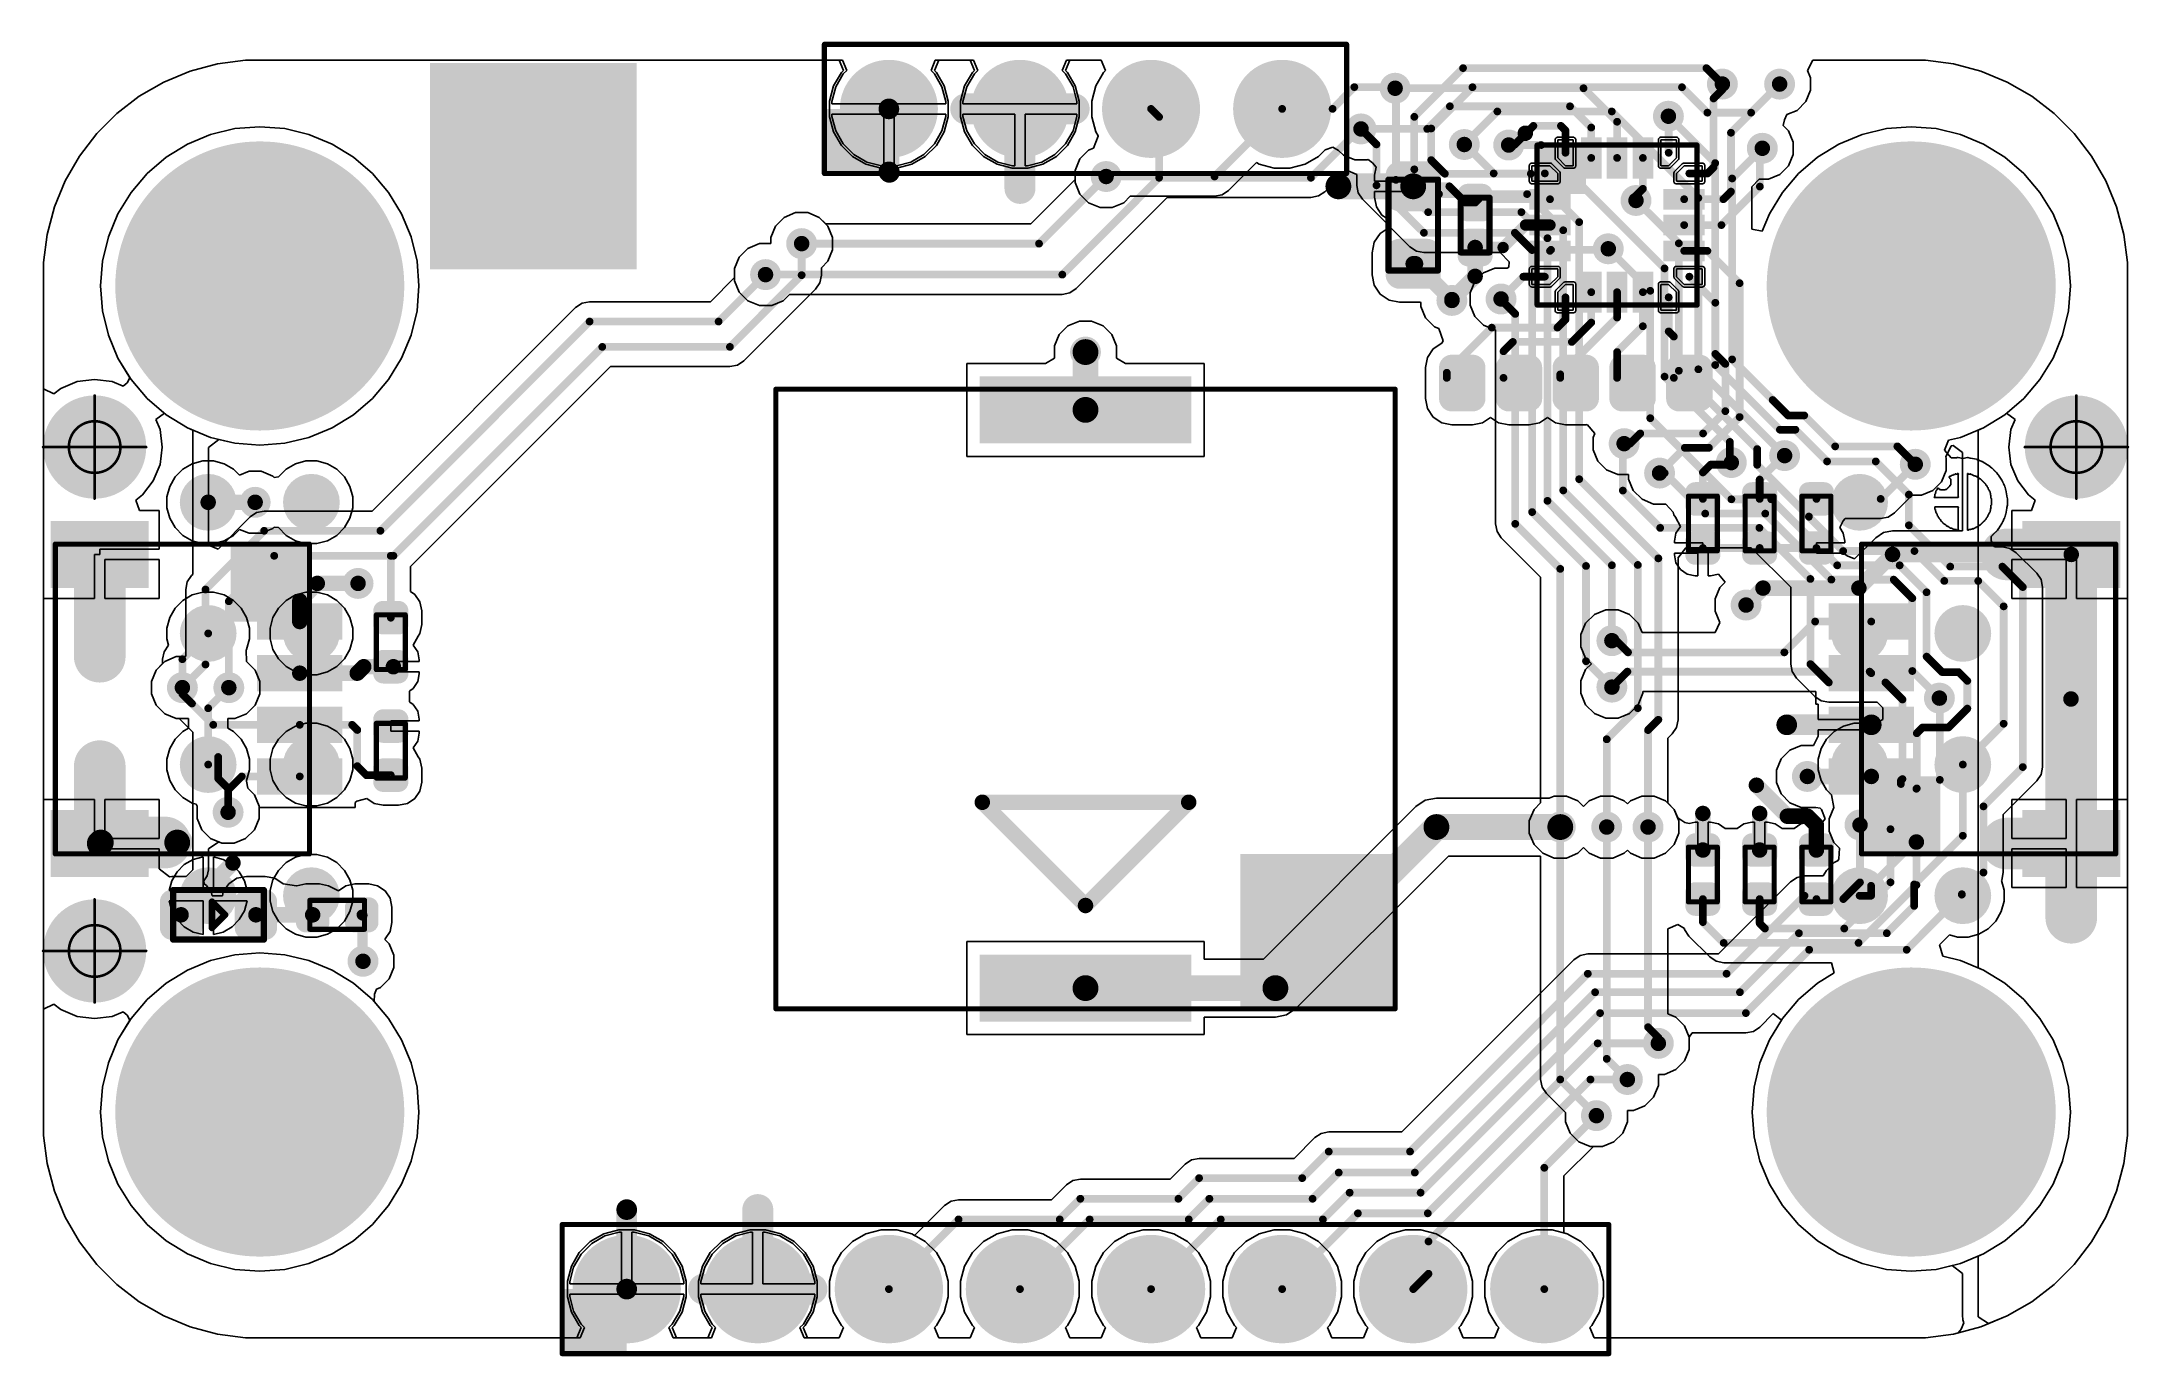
# Model space of a CAD drawing. Header units: inches. Extents: x 0.3 to 40.7, y 0 to 25.4.
import ezdxf

# ---------------------------------------------------------------- set-up
doc = ezdxf.new("R2010")
doc.units = ezdxf.units.IN
for name, color, linetype in [('BOTTOM', 5, 'Continuous'), ('Bottom Solder', 6, 'Continuous'), ('Pad Holes', 156, 'Continuous'), ('TOP', 1, 'Continuous'), ('Top Assembly', 56, 'Continuous'), ('Top Overlay', 2, 'Continuous'), ('Top Solder', 216, 'Continuous'), ('Via Holes', 16, 'Continuous')]:
    doc.layers.add(name, color=color, linetype=linetype)

# ---------------------------------------------------------------- blocks, each defined once
blk = doc.blocks.new('F_____________1___F_________1_2924')
at = {"layer": 'TOP'}
h = blk.add_hatch(color=1, dxfattribs=at)
edge = h.paths.add_edge_path()
edge.add_arc((0, 0), 0.5, 0, 360)
at = {"layer": 'Top Solder'}
h = blk.add_hatch(color=216, dxfattribs=at)
edge = h.paths.add_edge_path()
edge.add_arc((0, 0), 1, 0, 360)
at = {"layer": 'TOP'}
for points, const_width in [([(0.5, 0, 1), (-0.5, 0, 1)], 1), ([(-0.75, 0, 1), (-0.25, 0, 1)], 0.5), ([(0.25, 0, 1), (0.75, 0, 1)], 0.5)]:
    blk.add_lwpolyline(points, format="xyb", close=True, dxfattribs=dict(at, const_width=const_width))
at = {"layer": 'Top Assembly', "const_width": 0.05}
for points in [[(0, 0), (0, 1)], [(0, 0), (-1, 0)], [(1, 0), (0, 0)], [(0, -1), (0, 0)]]:
    blk.add_lwpolyline(points, dxfattribs=at)
at = {"layer": 'Top Assembly'}
for points, const_width in [([(-0.012, 1, 1), (0.012, 1, 1)], 0.025), ([(0.5, 0, 1), (-0.5, 0, 1)], 0.05), ([(-1.012, 0, 1), (-0.988, 0, 1)], 0.025), ([(-0.512, 0, 1), (-0.487, 0, 1)], 0.025), ([(-0.012, 0, 1), (0.012, 0, 1)], 0.025), ([(-0.012, 0, 1), (0.012, 0, 1)], 0.025), ([(-0.012, 0, 1), (0.012, 0, 1)], 0.025), ([(-0.012, 0, 1), (0.012, 0, 1)], 0.025), ([(0.487, 0, 1), (0.512, 0, 1)], 0.025), ([(0.988, 0, 1), (1.012, 0, 1)], 0.025), ([(-0.012, -1, 1), (0.012, -1, 1)], 0.025)]:
    blk.add_lwpolyline(points, format="xyb", close=True, dxfattribs=dict(at, const_width=const_width))
blk = doc.blocks.new('F_____________1___F_________1_2925')
at = {"layer": 'TOP'}
h = blk.add_hatch(color=1, dxfattribs=at)
edge = h.paths.add_edge_path()
edge.add_arc((0, 0), 0.5, 0, 360)
at = {"layer": 'Top Solder'}
h = blk.add_hatch(color=216, dxfattribs=at)
edge = h.paths.add_edge_path()
edge.add_arc((0, 0), 1, 0, 360)
at = {"layer": 'TOP'}
for points, const_width in [([(0.5, 0, 1), (-0.5, 0, 1)], 1), ([(-0.75, 0, 1), (-0.25, 0, 1)], 0.5), ([(0.25, 0, 1), (0.75, 0, 1)], 0.5)]:
    blk.add_lwpolyline(points, format="xyb", close=True, dxfattribs=dict(at, const_width=const_width))
at = {"layer": 'Top Assembly', "const_width": 0.05}
for points in [[(0, 0), (0, 1)], [(0, 0), (-1, 0)], [(1, 0), (0, 0)], [(0, -1), (0, 0)]]:
    blk.add_lwpolyline(points, dxfattribs=at)
at = {"layer": 'Top Assembly'}
for points, const_width in [([(-0.012, 1, 1), (0.012, 1, 1)], 0.025), ([(0.5, 0, 1), (-0.5, 0, 1)], 0.05), ([(-1.012, 0, 1), (-0.988, 0, 1)], 0.025), ([(-0.512, 0, 1), (-0.487, 0, 1)], 0.025), ([(-0.012, 0, 1), (0.012, 0, 1)], 0.025), ([(-0.012, 0, 1), (0.012, 0, 1)], 0.025), ([(-0.012, 0, 1), (0.012, 0, 1)], 0.025), ([(-0.012, 0, 1), (0.012, 0, 1)], 0.025), ([(0.487, 0, 1), (0.512, 0, 1)], 0.025), ([(0.988, 0, 1), (1.012, 0, 1)], 0.025), ([(-0.012, -1, 1), (0.012, -1, 1)], 0.025)]:
    blk.add_lwpolyline(points, format="xyb", close=True, dxfattribs=dict(at, const_width=const_width))
blk = doc.blocks.new('F_____________1___F_________1_2926')
at = {"layer": 'TOP'}
h = blk.add_hatch(color=1, dxfattribs=at)
edge = h.paths.add_edge_path()
edge.add_arc((0, 0), 0.5, 0, 360)
at = {"layer": 'Top Solder'}
h = blk.add_hatch(color=216, dxfattribs=at)
edge = h.paths.add_edge_path()
edge.add_arc((0, 0), 1, 0, 360)
at = {"layer": 'TOP'}
for points, const_width in [([(0.5, 0, 1), (-0.5, 0, 1)], 1), ([(-0.75, 0, 1), (-0.25, 0, 1)], 0.5), ([(0.25, 0, 1), (0.75, 0, 1)], 0.5)]:
    blk.add_lwpolyline(points, format="xyb", close=True, dxfattribs=dict(at, const_width=const_width))
at = {"layer": 'Top Assembly', "const_width": 0.05}
for points in [[(0, 0), (0, 1)], [(0, 0), (-1, 0)], [(1, 0), (0, 0)], [(0, -1), (0, 0)]]:
    blk.add_lwpolyline(points, dxfattribs=at)
at = {"layer": 'Top Assembly'}
for points, const_width in [([(-0.012, 1, 1), (0.012, 1, 1)], 0.025), ([(0.5, 0, 1), (-0.5, 0, 1)], 0.05), ([(-1.012, 0, 1), (-0.988, 0, 1)], 0.025), ([(-0.512, 0, 1), (-0.487, 0, 1)], 0.025), ([(-0.012, 0, 1), (0.012, 0, 1)], 0.025), ([(-0.012, 0, 1), (0.012, 0, 1)], 0.025), ([(-0.012, 0, 1), (0.012, 0, 1)], 0.025), ([(-0.012, 0, 1), (0.012, 0, 1)], 0.025), ([(0.487, 0, 1), (0.512, 0, 1)], 0.025), ([(0.988, 0, 1), (1.012, 0, 1)], 0.025), ([(-0.012, -1, 1), (0.012, -1, 1)], 0.025)]:
    blk.add_lwpolyline(points, format="xyb", close=True, dxfattribs=dict(at, const_width=const_width))
blk = doc.blocks.new('CAP_0603_2927')
at = {"layer": 'TOP'}
h = blk.add_hatch(color=1, dxfattribs=at)
edge = h.paths.add_edge_path()
edge.add_arc((-0.537, -0.263), 0.222, 270, 360)
edge.add_line((-0.315, -0.263), (-0.315, 0.263))
edge.add_arc((-0.537, 0.263), 0.222, 0, 90)
edge.add_line((-0.537, 0.485), (-0.963, 0.485))
edge.add_arc((-0.963, 0.263), 0.222, 90, 180)
edge.add_line((-1.185, 0.263), (-1.185, -0.263))
edge.add_arc((-0.963, -0.263), 0.222, 180, 270)
edge.add_line((-0.963, -0.485), (-0.537, -0.485))
h = blk.add_hatch(color=1, dxfattribs=at)
edge = h.paths.add_edge_path()
edge.add_arc((0.537, 0.263), 0.222, 90, 180)
edge.add_line((0.315, 0.263), (0.315, -0.263))
edge.add_arc((0.537, -0.263), 0.222, 180, 270)
edge.add_line((0.537, -0.485), (0.963, -0.485))
edge.add_arc((0.963, -0.263), 0.222, 270, 360)
edge.add_line((1.185, -0.263), (1.185, 0.263))
edge.add_arc((0.963, 0.263), 0.222, 0, 90)
edge.add_line((0.963, 0.485), (0.537, 0.485))
at = {"layer": 'Top Solder'}
h = blk.add_hatch(color=216, dxfattribs=at)
edge = h.paths.add_edge_path()
edge.add_arc((-0.537, -0.263), 0.272, 270, 360)
edge.add_line((-0.265, -0.263), (-0.265, 0.263))
edge.add_arc((-0.537, 0.263), 0.272, 0, 90)
edge.add_line((-0.537, 0.535), (-0.963, 0.535))
edge.add_arc((-0.963, 0.263), 0.272, 90, 180)
edge.add_line((-1.235, 0.263), (-1.235, -0.263))
edge.add_arc((-0.963, -0.263), 0.272, 180, 270)
edge.add_line((-0.963, -0.535), (-0.537, -0.535))
h = blk.add_hatch(color=216, dxfattribs=at)
edge = h.paths.add_edge_path()
edge.add_arc((0.537, 0.263), 0.272, 90, 180)
edge.add_line((0.265, 0.263), (0.265, -0.263))
edge.add_arc((0.537, -0.263), 0.272, 180, 270)
edge.add_line((0.537, -0.535), (0.963, -0.535))
edge.add_arc((0.963, -0.263), 0.272, 270, 360)
edge.add_line((1.235, -0.263), (1.235, 0.263))
edge.add_arc((0.963, 0.263), 0.272, 0, 90)
edge.add_line((0.963, 0.535), (0.537, 0.535))
at = {"layer": 'Top Assembly', "const_width": 0.12}
for points in [[(-0.88, 0.48), (0.88, 0.48)], [(-0.88, 0.48), (-0.88, -0.48)], [(0.88, 0.48), (0.88, -0.48)], [(-0.88, -0.48), (0.88, -0.48)]]:
    blk.add_lwpolyline(points, dxfattribs=at)
at = {"layer": 'Top Assembly', "const_width": 0.06}
for points in [[(-0.91, 0.48, 1), (-0.85, 0.48, 1)], [(-0.91, 0.48, 1), (-0.85, 0.48, 1)], [(0.85, 0.48, 1), (0.91, 0.48, 1)], [(0.85, 0.48, 1), (0.91, 0.48, 1)], [(-0.91, -0.48, 1), (-0.85, -0.48, 1)], [(-0.91, -0.48, 1), (-0.85, -0.48, 1)], [(0.85, -0.48, 1), (0.91, -0.48, 1)], [(0.85, -0.48, 1), (0.91, -0.48, 1)]]:
    blk.add_lwpolyline(points, format="xyb", close=True, dxfattribs=at)
blk = doc.blocks.new('CAP_0402_2928')
at = {"layer": 'TOP'}
h = blk.add_hatch(color=1, dxfattribs=at)
edge = h.paths.add_edge_path()
edge.add_arc((-0.271, -0.139), 0.151, 270, 360)
edge.add_line((-0.12, -0.139), (-0.12, 0.139))
edge.add_arc((-0.271, 0.139), 0.151, 0, 90)
edge.add_line((-0.271, 0.29), (-0.599, 0.29))
edge.add_arc((-0.599, 0.139), 0.151, 90, 180)
edge.add_line((-0.75, 0.139), (-0.75, -0.139))
edge.add_arc((-0.599, -0.139), 0.151, 180, 270)
edge.add_line((-0.599, -0.29), (-0.271, -0.29))
h = blk.add_hatch(color=1, dxfattribs=at)
edge = h.paths.add_edge_path()
edge.add_arc((0.271, 0.139), 0.151, 90, 180)
edge.add_line((0.12, 0.139), (0.12, -0.139))
edge.add_arc((0.271, -0.139), 0.151, 180, 270)
edge.add_line((0.271, -0.29), (0.599, -0.29))
edge.add_arc((0.599, -0.139), 0.151, 270, 360)
edge.add_line((0.75, -0.139), (0.75, 0.139))
edge.add_arc((0.599, 0.139), 0.151, 0, 90)
edge.add_line((0.599, 0.29), (0.271, 0.29))
at = {"layer": 'Top Solder'}
h = blk.add_hatch(color=216, dxfattribs=at)
edge = h.paths.add_edge_path()
edge.add_arc((-0.271, -0.139), 0.201, 270, 360)
edge.add_line((-0.07, -0.139), (-0.07, 0.139))
edge.add_arc((-0.271, 0.139), 0.201, 0, 90)
edge.add_line((-0.271, 0.34), (-0.599, 0.34))
edge.add_arc((-0.599, 0.139), 0.201, 90, 180)
edge.add_line((-0.8, 0.139), (-0.8, -0.139))
edge.add_arc((-0.599, -0.139), 0.201, 180, 270)
edge.add_line((-0.599, -0.34), (-0.271, -0.34))
h = blk.add_hatch(color=216, dxfattribs=at)
edge = h.paths.add_edge_path()
edge.add_arc((0.271, 0.139), 0.201, 90, 180)
edge.add_line((0.07, 0.139), (0.07, -0.139))
edge.add_arc((0.271, -0.139), 0.201, 180, 270)
edge.add_line((0.271, -0.34), (0.599, -0.34))
edge.add_arc((0.599, -0.139), 0.201, 270, 360)
edge.add_line((0.8, -0.139), (0.8, 0.139))
edge.add_arc((0.599, 0.139), 0.201, 0, 90)
edge.add_line((0.599, 0.34), (0.271, 0.34))
at = {"layer": 'Top Assembly', "const_width": 0.12}
for points in [[(0.53, 0.28), (-0.53, 0.28)], [(-0.53, -0.28), (-0.53, 0.28)], [(0.53, -0.28), (0.53, 0.28)], [(0.53, -0.28), (-0.53, -0.28)]]:
    blk.add_lwpolyline(points, dxfattribs=at)
at = {"layer": 'Top Assembly', "const_width": 0.06}
for points in [[(-0.56, 0.28, 1), (-0.5, 0.28, 1)], [(-0.56, 0.28, 1), (-0.5, 0.28, 1)], [(0.5, 0.28, 1), (0.56, 0.28, 1)], [(0.5, 0.28, 1), (0.56, 0.28, 1)], [(-0.56, -0.28, 1), (-0.5, -0.28, 1)], [(-0.56, -0.28, 1), (-0.5, -0.28, 1)], [(0.5, -0.28, 1), (0.56, -0.28, 1)], [(0.5, -0.28, 1), (0.56, -0.28, 1)]]:
    blk.add_lwpolyline(points, format="xyb", close=True, dxfattribs=at)
blk = doc.blocks.new('RES_0402_2929')
at = {"layer": 'TOP'}
h = blk.add_hatch(color=1, dxfattribs=at)
edge = h.paths.add_edge_path()
edge.add_arc((-0.34, -0.15), 0.14, 270, 360)
edge.add_line((-0.2, -0.15), (-0.2, 0.15))
edge.add_arc((-0.34, 0.15), 0.14, 0, 90)
edge.add_line((-0.34, 0.29), (-0.61, 0.29))
edge.add_arc((-0.61, 0.15), 0.14, 90, 180)
edge.add_line((-0.75, 0.15), (-0.75, -0.15))
edge.add_arc((-0.61, -0.15), 0.14, 180, 270)
edge.add_line((-0.61, -0.29), (-0.34, -0.29))
h = blk.add_hatch(color=1, dxfattribs=at)
edge = h.paths.add_edge_path()
edge.add_arc((0.34, 0.15), 0.14, 90, 180)
edge.add_line((0.2, 0.15), (0.2, -0.15))
edge.add_arc((0.34, -0.15), 0.14, 180, 270)
edge.add_line((0.34, -0.29), (0.61, -0.29))
edge.add_arc((0.61, -0.15), 0.14, 270, 360)
edge.add_line((0.75, -0.15), (0.75, 0.15))
edge.add_arc((0.61, 0.15), 0.14, 0, 90)
edge.add_line((0.61, 0.29), (0.34, 0.29))
at = {"layer": 'Top Solder'}
h = blk.add_hatch(color=216, dxfattribs=at)
edge = h.paths.add_edge_path()
edge.add_arc((-0.34, -0.15), 0.19, 270, 360)
edge.add_line((-0.15, -0.15), (-0.15, 0.15))
edge.add_arc((-0.34, 0.15), 0.19, 0, 90)
edge.add_line((-0.34, 0.34), (-0.61, 0.34))
edge.add_arc((-0.61, 0.15), 0.19, 90, 180)
edge.add_line((-0.8, 0.15), (-0.8, -0.15))
edge.add_arc((-0.61, -0.15), 0.19, 180, 270)
edge.add_line((-0.61, -0.34), (-0.34, -0.34))
h = blk.add_hatch(color=216, dxfattribs=at)
edge = h.paths.add_edge_path()
edge.add_arc((0.34, 0.15), 0.19, 90, 180)
edge.add_line((0.15, 0.15), (0.15, -0.15))
edge.add_arc((0.34, -0.15), 0.19, 180, 270)
edge.add_line((0.34, -0.34), (0.61, -0.34))
edge.add_arc((0.61, -0.15), 0.19, 270, 360)
edge.add_line((0.8, -0.15), (0.8, 0.15))
edge.add_arc((0.61, 0.15), 0.19, 0, 90)
edge.add_line((0.61, 0.34), (0.34, 0.34))
at = {"layer": 'Top Assembly', "const_width": 0.1}
for points in [[(0.53, 0.28), (-0.53, 0.28)], [(-0.53, 0.28), (-0.53, -0.28)], [(0.53, 0.28), (0.53, -0.28)], [(-0.53, -0.28), (0.53, -0.28)]]:
    blk.add_lwpolyline(points, dxfattribs=at)
at = {"layer": 'Top Assembly', "const_width": 0.05}
for points in [[(-0.555, 0.28, 1), (-0.505, 0.28, 1)], [(-0.555, 0.28, 1), (-0.505, 0.28, 1)], [(0.505, 0.28, 1), (0.555, 0.28, 1)], [(0.505, 0.28, 1), (0.555, 0.28, 1)], [(-0.555, -0.28, 1), (-0.505, -0.28, 1)], [(-0.555, -0.28, 1), (-0.505, -0.28, 1)], [(0.505, -0.28, 1), (0.555, -0.28, 1)], [(0.505, -0.28, 1), (0.555, -0.28, 1)]]:
    blk.add_lwpolyline(points, format="xyb", close=True, dxfattribs=at)
blk = doc.blocks.new('RES_0402_2930')
at = {"layer": 'TOP'}
h = blk.add_hatch(color=1, dxfattribs=at)
edge = h.paths.add_edge_path()
edge.add_arc((-0.34, -0.15), 0.14, 270, 360)
edge.add_line((-0.2, -0.15), (-0.2, 0.15))
edge.add_arc((-0.34, 0.15), 0.14, 0, 90)
edge.add_line((-0.34, 0.29), (-0.61, 0.29))
edge.add_arc((-0.61, 0.15), 0.14, 90, 180)
edge.add_line((-0.75, 0.15), (-0.75, -0.15))
edge.add_arc((-0.61, -0.15), 0.14, 180, 270)
edge.add_line((-0.61, -0.29), (-0.34, -0.29))
h = blk.add_hatch(color=1, dxfattribs=at)
edge = h.paths.add_edge_path()
edge.add_arc((0.34, 0.15), 0.14, 90, 180)
edge.add_line((0.2, 0.15), (0.2, -0.15))
edge.add_arc((0.34, -0.15), 0.14, 180, 270)
edge.add_line((0.34, -0.29), (0.61, -0.29))
edge.add_arc((0.61, -0.15), 0.14, 270, 360)
edge.add_line((0.75, -0.15), (0.75, 0.15))
edge.add_arc((0.61, 0.15), 0.14, 0, 90)
edge.add_line((0.61, 0.29), (0.34, 0.29))
at = {"layer": 'Top Solder'}
h = blk.add_hatch(color=216, dxfattribs=at)
edge = h.paths.add_edge_path()
edge.add_arc((-0.34, -0.15), 0.19, 270, 360)
edge.add_line((-0.15, -0.15), (-0.15, 0.15))
edge.add_arc((-0.34, 0.15), 0.19, 0, 90)
edge.add_line((-0.34, 0.34), (-0.61, 0.34))
edge.add_arc((-0.61, 0.15), 0.19, 90, 180)
edge.add_line((-0.8, 0.15), (-0.8, -0.15))
edge.add_arc((-0.61, -0.15), 0.19, 180, 270)
edge.add_line((-0.61, -0.34), (-0.34, -0.34))
h = blk.add_hatch(color=216, dxfattribs=at)
edge = h.paths.add_edge_path()
edge.add_arc((0.34, 0.15), 0.19, 90, 180)
edge.add_line((0.15, 0.15), (0.15, -0.15))
edge.add_arc((0.34, -0.15), 0.19, 180, 270)
edge.add_line((0.34, -0.34), (0.61, -0.34))
edge.add_arc((0.61, -0.15), 0.19, 270, 360)
edge.add_line((0.8, -0.15), (0.8, 0.15))
edge.add_arc((0.61, 0.15), 0.19, 0, 90)
edge.add_line((0.61, 0.34), (0.34, 0.34))
at = {"layer": 'Top Assembly', "const_width": 0.1}
for points in [[(-0.53, -0.28), (-0.53, 0.28)], [(-0.53, 0.28), (0.53, 0.28)], [(0.53, -0.28), (0.53, 0.28)], [(0.53, -0.28), (-0.53, -0.28)]]:
    blk.add_lwpolyline(points, dxfattribs=at)
at = {"layer": 'Top Assembly', "const_width": 0.05}
for points in [[(-0.555, 0.28, 1), (-0.505, 0.28, 1)], [(-0.555, 0.28, 1), (-0.505, 0.28, 1)], [(0.505, 0.28, 1), (0.555, 0.28, 1)], [(0.505, 0.28, 1), (0.555, 0.28, 1)], [(-0.555, -0.28, 1), (-0.505, -0.28, 1)], [(-0.555, -0.28, 1), (-0.505, -0.28, 1)], [(0.505, -0.28, 1), (0.555, -0.28, 1)], [(0.505, -0.28, 1), (0.555, -0.28, 1)]]:
    blk.add_lwpolyline(points, format="xyb", close=True, dxfattribs=at)
blk = doc.blocks.new('RES_0402_2931')
at = {"layer": 'TOP'}
h = blk.add_hatch(color=1, dxfattribs=at)
edge = h.paths.add_edge_path()
edge.add_arc((-0.34, -0.15), 0.14, 270, 360)
edge.add_line((-0.2, -0.15), (-0.2, 0.15))
edge.add_arc((-0.34, 0.15), 0.14, 0, 90)
edge.add_line((-0.34, 0.29), (-0.61, 0.29))
edge.add_arc((-0.61, 0.15), 0.14, 90, 180)
edge.add_line((-0.75, 0.15), (-0.75, -0.15))
edge.add_arc((-0.61, -0.15), 0.14, 180, 270)
edge.add_line((-0.61, -0.29), (-0.34, -0.29))
h = blk.add_hatch(color=1, dxfattribs=at)
edge = h.paths.add_edge_path()
edge.add_arc((0.34, 0.15), 0.14, 90, 180)
edge.add_line((0.2, 0.15), (0.2, -0.15))
edge.add_arc((0.34, -0.15), 0.14, 180, 270)
edge.add_line((0.34, -0.29), (0.61, -0.29))
edge.add_arc((0.61, -0.15), 0.14, 270, 360)
edge.add_line((0.75, -0.15), (0.75, 0.15))
edge.add_arc((0.61, 0.15), 0.14, 0, 90)
edge.add_line((0.61, 0.29), (0.34, 0.29))
at = {"layer": 'Top Solder'}
h = blk.add_hatch(color=216, dxfattribs=at)
edge = h.paths.add_edge_path()
edge.add_arc((-0.34, -0.15), 0.19, 270, 360)
edge.add_line((-0.15, -0.15), (-0.15, 0.15))
edge.add_arc((-0.34, 0.15), 0.19, 0, 90)
edge.add_line((-0.34, 0.34), (-0.61, 0.34))
edge.add_arc((-0.61, 0.15), 0.19, 90, 180)
edge.add_line((-0.8, 0.15), (-0.8, -0.15))
edge.add_arc((-0.61, -0.15), 0.19, 180, 270)
edge.add_line((-0.61, -0.34), (-0.34, -0.34))
h = blk.add_hatch(color=216, dxfattribs=at)
edge = h.paths.add_edge_path()
edge.add_arc((0.34, 0.15), 0.19, 90, 180)
edge.add_line((0.15, 0.15), (0.15, -0.15))
edge.add_arc((0.34, -0.15), 0.19, 180, 270)
edge.add_line((0.34, -0.34), (0.61, -0.34))
edge.add_arc((0.61, -0.15), 0.19, 270, 360)
edge.add_line((0.8, -0.15), (0.8, 0.15))
edge.add_arc((0.61, 0.15), 0.19, 0, 90)
edge.add_line((0.61, 0.34), (0.34, 0.34))
at = {"layer": 'Top Assembly', "const_width": 0.1}
for points in [[(-0.53, 0.28), (-0.53, -0.28)], [(-0.53, 0.28), (0.53, 0.28)], [(0.53, 0.28), (0.53, -0.28)], [(0.53, -0.28), (-0.53, -0.28)]]:
    blk.add_lwpolyline(points, dxfattribs=at)
at = {"layer": 'Top Assembly', "const_width": 0.05}
for points in [[(-0.555, 0.28, 1), (-0.505, 0.28, 1)], [(-0.555, 0.28, 1), (-0.505, 0.28, 1)], [(0.505, 0.28, 1), (0.555, 0.28, 1)], [(0.505, 0.28, 1), (0.555, 0.28, 1)], [(-0.555, -0.28, 1), (-0.505, -0.28, 1)], [(-0.555, -0.28, 1), (-0.505, -0.28, 1)], [(0.505, -0.28, 1), (0.555, -0.28, 1)], [(0.505, -0.28, 1), (0.555, -0.28, 1)]]:
    blk.add_lwpolyline(points, format="xyb", close=True, dxfattribs=at)
blk = doc.blocks.new('RES_0402_2932')
at = {"layer": 'TOP'}
h = blk.add_hatch(color=1, dxfattribs=at)
edge = h.paths.add_edge_path()
edge.add_arc((-0.34, -0.15), 0.14, 270, 360)
edge.add_line((-0.2, -0.15), (-0.2, 0.15))
edge.add_arc((-0.34, 0.15), 0.14, 0, 90)
edge.add_line((-0.34, 0.29), (-0.61, 0.29))
edge.add_arc((-0.61, 0.15), 0.14, 90, 180)
edge.add_line((-0.75, 0.15), (-0.75, -0.15))
edge.add_arc((-0.61, -0.15), 0.14, 180, 270)
edge.add_line((-0.61, -0.29), (-0.34, -0.29))
h = blk.add_hatch(color=1, dxfattribs=at)
edge = h.paths.add_edge_path()
edge.add_arc((0.34, 0.15), 0.14, 90, 180)
edge.add_line((0.2, 0.15), (0.2, -0.15))
edge.add_arc((0.34, -0.15), 0.14, 180, 270)
edge.add_line((0.34, -0.29), (0.61, -0.29))
edge.add_arc((0.61, -0.15), 0.14, 270, 360)
edge.add_line((0.75, -0.15), (0.75, 0.15))
edge.add_arc((0.61, 0.15), 0.14, 0, 90)
edge.add_line((0.61, 0.29), (0.34, 0.29))
at = {"layer": 'Top Solder'}
h = blk.add_hatch(color=216, dxfattribs=at)
edge = h.paths.add_edge_path()
edge.add_arc((-0.34, -0.15), 0.19, 270, 360)
edge.add_line((-0.15, -0.15), (-0.15, 0.15))
edge.add_arc((-0.34, 0.15), 0.19, 0, 90)
edge.add_line((-0.34, 0.34), (-0.61, 0.34))
edge.add_arc((-0.61, 0.15), 0.19, 90, 180)
edge.add_line((-0.8, 0.15), (-0.8, -0.15))
edge.add_arc((-0.61, -0.15), 0.19, 180, 270)
edge.add_line((-0.61, -0.34), (-0.34, -0.34))
h = blk.add_hatch(color=216, dxfattribs=at)
edge = h.paths.add_edge_path()
edge.add_arc((0.34, 0.15), 0.19, 90, 180)
edge.add_line((0.15, 0.15), (0.15, -0.15))
edge.add_arc((0.34, -0.15), 0.19, 180, 270)
edge.add_line((0.34, -0.34), (0.61, -0.34))
edge.add_arc((0.61, -0.15), 0.19, 270, 360)
edge.add_line((0.8, -0.15), (0.8, 0.15))
edge.add_arc((0.61, 0.15), 0.19, 0, 90)
edge.add_line((0.61, 0.34), (0.34, 0.34))
at = {"layer": 'Top Assembly', "const_width": 0.1}
for points in [[(0.53, 0.28), (-0.53, 0.28)], [(-0.53, -0.28), (-0.53, 0.28)], [(0.53, -0.28), (0.53, 0.28)], [(0.53, -0.28), (-0.53, -0.28)]]:
    blk.add_lwpolyline(points, dxfattribs=at)
at = {"layer": 'Top Assembly', "const_width": 0.05}
for points in [[(-0.555, 0.28, 1), (-0.505, 0.28, 1)], [(-0.555, 0.28, 1), (-0.505, 0.28, 1)], [(0.505, 0.28, 1), (0.555, 0.28, 1)], [(0.505, 0.28, 1), (0.555, 0.28, 1)], [(-0.555, -0.28, 1), (-0.505, -0.28, 1)], [(-0.555, -0.28, 1), (-0.505, -0.28, 1)], [(0.505, -0.28, 1), (0.555, -0.28, 1)], [(0.505, -0.28, 1), (0.555, -0.28, 1)]]:
    blk.add_lwpolyline(points, format="xyb", close=True, dxfattribs=at)
blk = doc.blocks.new('RES_0402_2933')
at = {"layer": 'TOP'}
h = blk.add_hatch(color=1, dxfattribs=at)
edge = h.paths.add_edge_path()
edge.add_arc((-0.34, -0.15), 0.14, 270, 360)
edge.add_line((-0.2, -0.15), (-0.2, 0.15))
edge.add_arc((-0.34, 0.15), 0.14, 0, 90)
edge.add_line((-0.34, 0.29), (-0.61, 0.29))
edge.add_arc((-0.61, 0.15), 0.14, 90, 180)
edge.add_line((-0.75, 0.15), (-0.75, -0.15))
edge.add_arc((-0.61, -0.15), 0.14, 180, 270)
edge.add_line((-0.61, -0.29), (-0.34, -0.29))
h = blk.add_hatch(color=1, dxfattribs=at)
edge = h.paths.add_edge_path()
edge.add_arc((0.34, 0.15), 0.14, 90, 180)
edge.add_line((0.2, 0.15), (0.2, -0.15))
edge.add_arc((0.34, -0.15), 0.14, 180, 270)
edge.add_line((0.34, -0.29), (0.61, -0.29))
edge.add_arc((0.61, -0.15), 0.14, 270, 360)
edge.add_line((0.75, -0.15), (0.75, 0.15))
edge.add_arc((0.61, 0.15), 0.14, 0, 90)
edge.add_line((0.61, 0.29), (0.34, 0.29))
at = {"layer": 'Top Solder'}
h = blk.add_hatch(color=216, dxfattribs=at)
edge = h.paths.add_edge_path()
edge.add_arc((-0.34, -0.15), 0.19, 270, 360)
edge.add_line((-0.15, -0.15), (-0.15, 0.15))
edge.add_arc((-0.34, 0.15), 0.19, 0, 90)
edge.add_line((-0.34, 0.34), (-0.61, 0.34))
edge.add_arc((-0.61, 0.15), 0.19, 90, 180)
edge.add_line((-0.8, 0.15), (-0.8, -0.15))
edge.add_arc((-0.61, -0.15), 0.19, 180, 270)
edge.add_line((-0.61, -0.34), (-0.34, -0.34))
h = blk.add_hatch(color=216, dxfattribs=at)
edge = h.paths.add_edge_path()
edge.add_arc((0.34, 0.15), 0.19, 90, 180)
edge.add_line((0.15, 0.15), (0.15, -0.15))
edge.add_arc((0.34, -0.15), 0.19, 180, 270)
edge.add_line((0.34, -0.34), (0.61, -0.34))
edge.add_arc((0.61, -0.15), 0.19, 270, 360)
edge.add_line((0.8, -0.15), (0.8, 0.15))
edge.add_arc((0.61, 0.15), 0.19, 0, 90)
edge.add_line((0.61, 0.34), (0.34, 0.34))
at = {"layer": 'Top Assembly', "const_width": 0.1}
for points in [[(0.53, 0.28), (-0.53, 0.28)], [(-0.53, 0.28), (-0.53, -0.28)], [(0.53, 0.28), (0.53, -0.28)], [(-0.53, -0.28), (0.53, -0.28)]]:
    blk.add_lwpolyline(points, dxfattribs=at)
at = {"layer": 'Top Assembly', "const_width": 0.05}
for points in [[(-0.555, 0.28, 1), (-0.505, 0.28, 1)], [(-0.555, 0.28, 1), (-0.505, 0.28, 1)], [(0.505, 0.28, 1), (0.555, 0.28, 1)], [(0.505, 0.28, 1), (0.555, 0.28, 1)], [(-0.555, -0.28, 1), (-0.505, -0.28, 1)], [(-0.555, -0.28, 1), (-0.505, -0.28, 1)], [(0.505, -0.28, 1), (0.555, -0.28, 1)], [(0.505, -0.28, 1), (0.555, -0.28, 1)]]:
    blk.add_lwpolyline(points, format="xyb", close=True, dxfattribs=at)
blk = doc.blocks.new('RES_0402_2934')
at = {"layer": 'TOP'}
h = blk.add_hatch(color=1, dxfattribs=at)
edge = h.paths.add_edge_path()
edge.add_arc((-0.34, -0.15), 0.14, 270, 360)
edge.add_line((-0.2, -0.15), (-0.2, 0.15))
edge.add_arc((-0.34, 0.15), 0.14, 0, 90)
edge.add_line((-0.34, 0.29), (-0.61, 0.29))
edge.add_arc((-0.61, 0.15), 0.14, 90, 180)
edge.add_line((-0.75, 0.15), (-0.75, -0.15))
edge.add_arc((-0.61, -0.15), 0.14, 180, 270)
edge.add_line((-0.61, -0.29), (-0.34, -0.29))
h = blk.add_hatch(color=1, dxfattribs=at)
edge = h.paths.add_edge_path()
edge.add_arc((0.34, 0.15), 0.14, 90, 180)
edge.add_line((0.2, 0.15), (0.2, -0.15))
edge.add_arc((0.34, -0.15), 0.14, 180, 270)
edge.add_line((0.34, -0.29), (0.61, -0.29))
edge.add_arc((0.61, -0.15), 0.14, 270, 360)
edge.add_line((0.75, -0.15), (0.75, 0.15))
edge.add_arc((0.61, 0.15), 0.14, 0, 90)
edge.add_line((0.61, 0.29), (0.34, 0.29))
at = {"layer": 'Top Solder'}
h = blk.add_hatch(color=216, dxfattribs=at)
edge = h.paths.add_edge_path()
edge.add_arc((-0.34, -0.15), 0.19, 270, 360)
edge.add_line((-0.15, -0.15), (-0.15, 0.15))
edge.add_arc((-0.34, 0.15), 0.19, 0, 90)
edge.add_line((-0.34, 0.34), (-0.61, 0.34))
edge.add_arc((-0.61, 0.15), 0.19, 90, 180)
edge.add_line((-0.8, 0.15), (-0.8, -0.15))
edge.add_arc((-0.61, -0.15), 0.19, 180, 270)
edge.add_line((-0.61, -0.34), (-0.34, -0.34))
h = blk.add_hatch(color=216, dxfattribs=at)
edge = h.paths.add_edge_path()
edge.add_arc((0.34, 0.15), 0.19, 90, 180)
edge.add_line((0.15, 0.15), (0.15, -0.15))
edge.add_arc((0.34, -0.15), 0.19, 180, 270)
edge.add_line((0.34, -0.34), (0.61, -0.34))
edge.add_arc((0.61, -0.15), 0.19, 270, 360)
edge.add_line((0.8, -0.15), (0.8, 0.15))
edge.add_arc((0.61, 0.15), 0.19, 0, 90)
edge.add_line((0.61, 0.34), (0.34, 0.34))
at = {"layer": 'Top Assembly', "const_width": 0.1}
for points in [[(-0.53, -0.28), (-0.53, 0.28)], [(-0.53, 0.28), (0.53, 0.28)], [(0.53, -0.28), (0.53, 0.28)], [(0.53, -0.28), (-0.53, -0.28)]]:
    blk.add_lwpolyline(points, dxfattribs=at)
at = {"layer": 'Top Assembly', "const_width": 0.05}
for points in [[(-0.555, 0.28, 1), (-0.505, 0.28, 1)], [(-0.555, 0.28, 1), (-0.505, 0.28, 1)], [(0.505, 0.28, 1), (0.555, 0.28, 1)], [(0.505, 0.28, 1), (0.555, 0.28, 1)], [(-0.555, -0.28, 1), (-0.505, -0.28, 1)], [(-0.555, -0.28, 1), (-0.505, -0.28, 1)], [(0.505, -0.28, 1), (0.555, -0.28, 1)], [(0.505, -0.28, 1), (0.555, -0.28, 1)]]:
    blk.add_lwpolyline(points, format="xyb", close=True, dxfattribs=at)
blk = doc.blocks.new('UFQFPN20_2935')
at = {"layer": 'TOP'}
for points in [[(-0.65, 1.65), (-0.35, 1.65), (-0.35, 0.95), (-0.65, 0.95)], [(-0.15, 1.65), (0.15, 1.65), (0.15, 0.95), (-0.15, 0.95)], [(0.35, 1.65), (0.65, 1.65), (0.65, 0.95), (0.35, 0.95)], [(-1.65, 0.35), (-1.65, 0.65), (-0.95, 0.65), (-0.95, 0.35)], [(0.95, 0.35), (0.95, 0.65), (1.65, 0.65), (1.65, 0.35)], [(-1.65, -0.15), (-1.65, 0.15), (-0.95, 0.15), (-0.95, -0.15)], [(0.95, -0.15), (0.95, 0.15), (1.65, 0.15), (1.65, -0.15)], [(-1.65, -0.65), (-1.65, -0.35), (-0.95, -0.35), (-0.95, -0.65)], [(0.95, -0.65), (0.95, -0.35), (1.65, -0.35), (1.65, -0.65)], [(-0.65, -0.95), (-0.35, -0.95), (-0.35, -1.65), (-0.65, -1.65)], [(-0.15, -0.95), (0.15, -0.95), (0.15, -1.65), (-0.15, -1.65)], [(0.35, -0.95), (0.65, -0.95), (0.65, -1.65), (0.35, -1.65)]]:
    blk.add_hatch(color=1, dxfattribs=at).paths.add_polyline_path(points)
at = {"layer": 'Top Assembly'}
blk.add_hatch(color=56, dxfattribs=at).paths.add_polyline_path([(-1.55, 0.6), (-0.6, 0.6), (-0.6, 1.55), (-1.55, 1.55)])
at = {"layer": 'Top Solder'}
for points in [[(-0.7, 1.7), (-0.3, 1.7), (-0.3, 0.9), (-0.7, 0.9)], [(-0.2, 1.7), (0.2, 1.7), (0.2, 0.9), (-0.2, 0.9)], [(0.3, 1.7), (0.7, 1.7), (0.7, 0.9), (0.3, 0.9)], [(-1.7, 0.3), (-1.7, 0.7), (-0.9, 0.7), (-0.9, 0.3)], [(0.9, 0.3), (0.9, 0.7), (1.7, 0.7), (1.7, 0.3)], [(-1.7, -0.2), (-1.7, 0.2), (-0.9, 0.2), (-0.9, -0.2)], [(0.9, -0.2), (0.9, 0.2), (1.7, 0.2), (1.7, -0.2)], [(-1.7, -0.7), (-1.7, -0.3), (-0.9, -0.3), (-0.9, -0.7)], [(0.9, -0.7), (0.9, -0.3), (1.7, -0.3), (1.7, -0.7)], [(-0.7, -0.9), (-0.3, -0.9), (-0.3, -1.7), (-0.7, -1.7)], [(-0.2, -0.9), (0.2, -0.9), (0.2, -1.7), (-0.2, -1.7)], [(0.3, -0.9), (0.7, -0.9), (0.7, -1.7), (0.3, -1.7)]]:
    blk.add_hatch(color=216, dxfattribs=at).paths.add_polyline_path(points)
at = {"layer": 'TOP'}
for p, q in [((-1.15, 1.65), (-1.15, 1.3)), ((-0.85, 1.65), (-1.15, 1.65)), ((-0.85, 1.15), (-0.85, 1.65)), ((0.85, 1.15), (0.85, 1.65)), ((0.85, 1.65), (1.15, 1.65)), ((1.15, 1.65), (1.15, 1.3)), ((-1.15, 1.3), (-1, 1.15)), ((1.15, 1.3), (1, 1.15)), ((-1.65, 0.85), (-1.65, 1.15)), ((-1.65, 1.15), (-1.3, 1.15)), ((-1.15, 0.85), (-1.65, 0.85)), ((-1.3, 1.15), (-1.15, 1)), ((-1.15, 1), (-1.15, 0.85)), ((-1, 1.15), (-0.85, 1.15)), ((1, 1.15), (0.85, 1.15)), ((1.15, 1), (1.3, 1.15)), ((1.15, 0.85), (1.15, 1)), ((1.65, 0.85), (1.15, 0.85)), ((1.3, 1.15), (1.65, 1.15)), ((1.65, 1.15), (1.65, 0.85)), ((-1.15, -0.85), (-1.65, -0.85)), ((-1.65, -0.85), (-1.65, -1.15)), ((-1.65, -1.15), (-1.3, -1.15)), ((-1.3, -1.15), (-1.15, -1)), ((-1.15, -1), (-1.15, -0.85)), ((-1.15, -1.3), (-1, -1.15)), ((-1, -1.15), (-0.85, -1.15)), ((-0.85, -1.15), (-0.85, -1.65)), ((0.85, -1.65), (0.85, -1.15)), ((0.85, -1.15), (1, -1.15)), ((1, -1.15), (1.15, -1.3)), ((1.15, -0.85), (1.65, -0.85)), ((1.15, -1), (1.15, -0.85)), ((1.3, -1.15), (1.15, -1)), ((1.65, -1.15), (1.3, -1.15)), ((1.65, -0.85), (1.65, -1.15)), ((-1.15, -1.65), (-1.15, -1.3)), ((1.15, -1.3), (1.15, -1.65)), ((-0.85, -1.65), (-1.15, -1.65)), ((1.15, -1.65), (0.85, -1.65))]:
    blk.add_line(p, q, dxfattribs=at)
at = {"layer": 'Top Assembly', "const_width": 0.1}
for points in [[(-1.55, -1.55), (-1.55, 1.55)], [(-1.55, 1.55), (1.55, 1.55)], [(1.55, -1.55), (1.55, 1.55)], [(-1.55, -1.55), (1.55, -1.55)]]:
    blk.add_lwpolyline(points, dxfattribs=at)
at = {"layer": 'Top Assembly', "const_width": 0.05}
for points in [[(-1.575, 1.55, 1), (-1.525, 1.55, 1)], [(-1.575, 1.55, 1), (-1.525, 1.55, 1)], [(1.525, 1.55, 1), (1.575, 1.55, 1)], [(1.525, 1.55, 1), (1.575, 1.55, 1)], [(-1.575, -1.55, 1), (-1.525, -1.55, 1)], [(-1.575, -1.55, 1), (-1.525, -1.55, 1)], [(1.525, -1.55, 1), (1.575, -1.55, 1)], [(1.525, -1.55, 1), (1.575, -1.55, 1)]]:
    blk.add_lwpolyline(points, format="xyb", close=True, dxfattribs=at)
at = {"layer": 'Top Overlay'}
for points, const_width in [([(-1.753, 1.778, 1), (-1.803, 1.778, 1)], 0.25), ([(-1.866, 1.778, 1), (-1.741, 1.778, 1)], 0.125), ([(-1.815, 1.778, 1), (-1.69, 1.778, 1)], 0.125)]:
    blk.add_lwpolyline(points, format="xyb", close=True, dxfattribs=dict(at, const_width=const_width))
at = {"layer": 'Top Solder'}
for p, q in [((-1.2, 1.65), (-1.199, 1.66)), ((-1.2, 1.3), (-1.2, 1.65)), ((-1.199, 1.66), (-1.196, 1.669)), ((-1.196, 1.669), (-1.192, 1.678)), ((-1.192, 1.678), (-1.186, 1.686)), ((-1.186, 1.686), (-1.178, 1.692)), ((-1.178, 1.692), (-1.169, 1.696)), ((-1.169, 1.696), (-1.16, 1.699)), ((-1.16, 1.699), (-1.15, 1.7)), ((-1.15, 1.7), (-0.85, 1.7)), ((-0.85, 1.7), (-0.84, 1.699)), ((-0.84, 1.699), (-0.831, 1.696)), ((-0.831, 1.696), (-0.822, 1.692)), ((-0.822, 1.692), (-0.814, 1.686)), ((-0.814, 1.686), (-0.808, 1.678)), ((-0.808, 1.678), (-0.804, 1.669)), ((-0.804, 1.669), (-0.801, 1.66)), ((-0.801, 1.66), (-0.8, 1.65)), ((-0.8, 1.65), (-0.8, 1.15)), ((0.8, 1.65), (0.801, 1.66)), ((0.8, 1.15), (0.8, 1.65)), ((0.801, 1.66), (0.804, 1.669)), ((0.804, 1.669), (0.808, 1.678)), ((0.808, 1.678), (0.814, 1.686)), ((0.814, 1.686), (0.822, 1.692)), ((0.822, 1.692), (0.831, 1.696)), ((0.831, 1.696), (0.84, 1.699)), ((0.84, 1.699), (0.85, 1.7)), ((0.85, 1.7), (1.15, 1.7)), ((1.15, 1.7), (1.16, 1.699)), ((1.16, 1.699), (1.169, 1.696)), ((1.169, 1.696), (1.178, 1.692)), ((1.178, 1.692), (1.186, 1.686)), ((1.186, 1.686), (1.192, 1.678)), ((1.192, 1.678), (1.196, 1.669)), ((1.196, 1.669), (1.199, 1.66)), ((1.199, 1.66), (1.2, 1.65)), ((1.2, 1.65), (1.2, 1.3)), ((-1.2, 1.295), (-1.2, 1.3)), ((-1.2, 1.3), (-1.2, 1.3)), ((-1.199, 1.29), (-1.2, 1.295)), ((-1.197, 1.283), (-1.199, 1.29)), ((-1.196, 1.281), (-1.197, 1.283)), ((-1.192, 1.272), (-1.196, 1.281)), ((-1.186, 1.264), (-1.192, 1.272)), ((-1.036, 1.114), (-1.186, 1.264)), ((1.186, 1.264), (1.036, 1.114)), ((1.192, 1.272), (1.186, 1.264)), ((1.196, 1.281), (1.192, 1.272)), ((1.197, 1.283), (1.196, 1.281)), ((1.199, 1.29), (1.197, 1.283)), ((1.2, 1.295), (1.199, 1.29)), ((1.2, 1.3), (1.2, 1.3)), ((1.2, 1.3), (1.2, 1.295)), ((-1.7, 1.15), (-1.699, 1.16)), ((-1.7, 0.85), (-1.7, 1.15)), ((-1.699, 0.84), (-1.7, 0.85)), ((-1.699, 1.16), (-1.696, 1.169)), ((-1.696, 0.831), (-1.699, 0.84)), ((-1.696, 1.169), (-1.692, 1.178)), ((-1.692, 0.822), (-1.696, 0.831)), ((-1.692, 1.178), (-1.686, 1.186)), ((-1.686, 0.814), (-1.692, 0.822)), ((-1.686, 1.186), (-1.678, 1.192)), ((-1.678, 0.808), (-1.686, 0.814)), ((-1.678, 1.192), (-1.669, 1.196)), ((-1.669, 1.196), (-1.66, 1.199)), ((-1.66, 1.199), (-1.65, 1.2)), ((-1.65, 1.2), (-1.3, 1.2)), ((-1.3, 1.2), (-1.295, 1.2)), ((-1.3, 1.2), (-1.3, 1.2)), ((-1.295, 1.2), (-1.29, 1.199)), ((-1.29, 1.199), (-1.283, 1.197)), ((-1.283, 1.197), (-1.281, 1.196)), ((-1.281, 1.196), (-1.272, 1.192)), ((-1.272, 1.192), (-1.264, 1.186)), ((-1.264, 1.186), (-1.114, 1.036)), ((-1.114, 0.814), (-1.122, 0.808)), ((-1.114, 1.036), (-1.114, 1.036)), ((-1.114, 1.036), (-1.108, 1.028)), ((-1.108, 0.822), (-1.114, 0.814)), ((-1.108, 1.028), (-1.104, 1.019)), ((-1.104, 0.831), (-1.108, 0.822)), ((-1.104, 1.019), (-1.101, 1.01)), ((-1.101, 0.84), (-1.104, 0.831)), ((-1.101, 1.01), (-1.1, 1)), ((-1.1, 0.85), (-1.101, 0.84)), ((-1.1, 1), (-1.1, 0.85)), ((-1.028, 1.108), (-1.036, 1.114)), ((-1.036, 1.114), (-1.036, 1.114)), ((-1.019, 1.104), (-1.028, 1.108)), ((-1.01, 1.101), (-1.019, 1.104)), ((-1, 1.1), (-1.01, 1.101)), ((-0.85, 1.1), (-1, 1.1)), ((-0.84, 1.101), (-0.85, 1.1)), ((-0.831, 1.104), (-0.84, 1.101)), ((-0.822, 1.108), (-0.831, 1.104)), ((-0.814, 1.114), (-0.822, 1.108)), ((-0.808, 1.122), (-0.814, 1.114)), ((-0.804, 1.131), (-0.808, 1.122)), ((-0.801, 1.14), (-0.804, 1.131)), ((-0.8, 1.15), (-0.801, 1.14)), ((0.801, 1.14), (0.8, 1.15)), ((0.804, 1.131), (0.801, 1.14)), ((0.808, 1.122), (0.804, 1.131)), ((0.814, 1.114), (0.808, 1.122)), ((0.822, 1.108), (0.814, 1.114)), ((0.831, 1.104), (0.822, 1.108)), ((0.84, 1.101), (0.831, 1.104)), ((0.85, 1.1), (0.84, 1.101)), ((1, 1.1), (0.85, 1.1)), ((1.01, 1.101), (1, 1.1)), ((1.019, 1.104), (1.01, 1.101)), ((1.028, 1.108), (1.019, 1.104)), ((1.036, 1.114), (1.028, 1.108)), ((1.036, 1.114), (1.036, 1.114)), ((1.1, 1.005), (1.101, 1.01)), ((1.1, 1), (1.1, 1.005)), ((1.1, 0.85), (1.1, 1)), ((1.1, 1), (1.1, 1)), ((1.101, 0.84), (1.1, 0.85)), ((1.101, 1.01), (1.103, 1.017)), ((1.104, 0.831), (1.101, 0.84)), ((1.103, 1.017), (1.104, 1.019)), ((1.104, 1.019), (1.108, 1.028)), ((1.108, 0.822), (1.104, 0.831)), ((1.108, 1.028), (1.114, 1.036)), ((1.114, 0.814), (1.108, 0.822)), ((1.114, 1.036), (1.264, 1.186)), ((1.122, 0.808), (1.114, 0.814)), ((1.264, 1.186), (1.272, 1.192)), ((1.264, 1.186), (1.264, 1.186)), ((1.272, 1.192), (1.281, 1.196)), ((1.281, 1.196), (1.29, 1.199)), ((1.29, 1.199), (1.3, 1.2)), ((1.3, 1.2), (1.65, 1.2)), ((1.65, 1.2), (1.66, 1.199)), ((1.66, 1.199), (1.669, 1.196)), ((1.669, 1.196), (1.678, 1.192)), ((1.678, 1.192), (1.686, 1.186)), ((1.686, 0.814), (1.678, 0.808)), ((1.686, 1.186), (1.692, 1.178)), ((1.692, 0.822), (1.686, 0.814)), ((1.692, 1.178), (1.696, 1.169)), ((1.696, 0.831), (1.692, 0.822)), ((1.696, 1.169), (1.699, 1.16)), ((1.699, 0.84), (1.696, 0.831)), ((1.699, 1.16), (1.7, 1.15)), ((1.7, 0.85), (1.699, 0.84)), ((1.7, 1.15), (1.7, 0.85)), ((-1.669, 0.804), (-1.678, 0.808)), ((-1.66, 0.801), (-1.669, 0.804)), ((-1.65, 0.8), (-1.66, 0.801)), ((-1.15, 0.8), (-1.65, 0.8)), ((-1.14, 0.801), (-1.15, 0.8)), ((-1.131, 0.804), (-1.14, 0.801)), ((-1.122, 0.808), (-1.131, 0.804)), ((1.131, 0.804), (1.122, 0.808)), ((1.14, 0.801), (1.131, 0.804)), ((1.15, 0.8), (1.14, 0.801)), ((1.65, 0.8), (1.15, 0.8)), ((1.66, 0.801), (1.65, 0.8)), ((1.669, 0.804), (1.66, 0.801)), ((1.678, 0.808), (1.669, 0.804)), ((-1.686, -0.814), (-1.678, -0.808)), ((-1.678, -0.808), (-1.669, -0.804)), ((-1.669, -0.804), (-1.66, -0.801)), ((-1.66, -0.801), (-1.65, -0.8)), ((-1.65, -0.8), (-1.15, -0.8)), ((-1.15, -0.8), (-1.14, -0.801)), ((-1.14, -0.801), (-1.131, -0.804)), ((-1.131, -0.804), (-1.122, -0.808)), ((-1.122, -0.808), (-1.114, -0.814)), ((1.114, -0.814), (1.122, -0.808)), ((1.122, -0.808), (1.131, -0.804)), ((1.131, -0.804), (1.14, -0.801)), ((1.14, -0.801), (1.15, -0.8)), ((1.15, -0.8), (1.65, -0.8)), ((1.65, -0.8), (1.66, -0.801)), ((1.66, -0.801), (1.669, -0.804)), ((1.669, -0.804), (1.678, -0.808)), ((1.678, -0.808), (1.686, -0.814)), ((-1.7, -0.85), (-1.699, -0.84)), ((-1.7, -1.15), (-1.7, -0.85)), ((-1.699, -1.16), (-1.7, -1.15)), ((-1.699, -0.84), (-1.696, -0.831)), ((-1.696, -1.169), (-1.699, -1.16)), ((-1.696, -0.831), (-1.692, -0.822)), ((-1.692, -1.178), (-1.696, -1.169)), ((-1.692, -0.822), (-1.686, -0.814)), ((-1.686, -1.186), (-1.692, -1.178)), ((-1.678, -1.192), (-1.686, -1.186)), ((-1.669, -1.196), (-1.678, -1.192)), ((-1.66, -1.199), (-1.669, -1.196)), ((-1.65, -1.2), (-1.66, -1.199)), ((-1.3, -1.2), (-1.65, -1.2)), ((-1.295, -1.2), (-1.3, -1.2)), ((-1.3, -1.2), (-1.3, -1.2)), ((-1.29, -1.199), (-1.295, -1.2)), ((-1.283, -1.197), (-1.29, -1.199)), ((-1.281, -1.196), (-1.283, -1.197)), ((-1.272, -1.192), (-1.281, -1.196)), ((-1.264, -1.186), (-1.272, -1.192)), ((-1.114, -1.036), (-1.264, -1.186)), ((-1.186, -1.264), (-1.036, -1.114)), ((-1.114, -0.814), (-1.108, -0.822)), ((-1.108, -1.028), (-1.114, -1.036)), ((-1.114, -1.036), (-1.114, -1.036)), ((-1.108, -0.822), (-1.104, -0.831)), ((-1.104, -1.019), (-1.108, -1.028)), ((-1.104, -0.831), (-1.101, -0.84)), ((-1.101, -1.01), (-1.104, -1.019)), ((-1.101, -0.84), (-1.1, -0.85)), ((-1.1, -1), (-1.101, -1.01)), ((-1.1, -0.85), (-1.1, -1)), ((-1.036, -1.114), (-1.028, -1.108)), ((-1.036, -1.114), (-1.036, -1.114)), ((-1.028, -1.108), (-1.019, -1.104)), ((-1.019, -1.104), (-1.01, -1.101)), ((-1.01, -1.101), (-1, -1.1)), ((-1, -1.1), (-0.85, -1.1)), ((-0.85, -1.1), (-0.84, -1.101)), ((-0.84, -1.101), (-0.831, -1.104)), ((-0.831, -1.104), (-0.822, -1.108)), ((-0.822, -1.108), (-0.814, -1.114)), ((-0.814, -1.114), (-0.808, -1.122)), ((-0.808, -1.122), (-0.804, -1.131)), ((-0.804, -1.131), (-0.801, -1.14)), ((-0.801, -1.14), (-0.8, -1.15)), ((-0.8, -1.15), (-0.8, -1.65)), ((0.8, -1.15), (0.801, -1.14)), ((0.8, -1.65), (0.8, -1.15)), ((0.801, -1.14), (0.804, -1.131)), ((0.804, -1.131), (0.808, -1.122)), ((0.808, -1.122), (0.814, -1.114)), ((0.814, -1.114), (0.822, -1.108)), ((0.822, -1.108), (0.831, -1.104)), ((0.831, -1.104), (0.84, -1.101)), ((0.84, -1.101), (0.85, -1.1)), ((0.85, -1.1), (1, -1.1)), ((1, -1.1), (1.005, -1.1)), ((1, -1.1), (1, -1.1)), ((1.005, -1.1), (1.01, -1.101)), ((1.01, -1.101), (1.017, -1.103)), ((1.017, -1.103), (1.019, -1.104)), ((1.019, -1.104), (1.028, -1.108)), ((1.028, -1.108), (1.036, -1.114)), ((1.036, -1.114), (1.186, -1.264)), ((1.1, -0.85), (1.101, -0.84)), ((1.1, -1), (1.1, -0.85)), ((1.101, -1.01), (1.1, -1)), ((1.101, -0.84), (1.104, -0.831)), ((1.104, -1.019), (1.101, -1.01)), ((1.104, -0.831), (1.108, -0.822)), ((1.108, -1.028), (1.104, -1.019)), ((1.108, -0.822), (1.114, -0.814)), ((1.114, -1.036), (1.108, -1.028)), ((1.264, -1.186), (1.114, -1.036)), ((1.114, -1.036), (1.114, -1.036)), ((1.272, -1.192), (1.264, -1.186)), ((1.281, -1.196), (1.272, -1.192)), ((1.283, -1.197), (1.281, -1.196)), ((1.29, -1.199), (1.283, -1.197)), ((1.295, -1.2), (1.29, -1.199)), ((1.3, -1.2), (1.295, -1.2)), ((1.65, -1.2), (1.3, -1.2)), ((1.3, -1.2), (1.3, -1.2)), ((1.66, -1.199), (1.65, -1.2)), ((1.669, -1.196), (1.66, -1.199)), ((1.678, -1.192), (1.669, -1.196)), ((1.686, -1.186), (1.678, -1.192)), ((1.686, -0.814), (1.692, -0.822)), ((1.692, -1.178), (1.686, -1.186)), ((1.692, -0.822), (1.696, -0.831)), ((1.696, -1.169), (1.692, -1.178)), ((1.696, -0.831), (1.699, -0.84)), ((1.699, -1.16), (1.696, -1.169)), ((1.699, -0.84), (1.7, -0.85)), ((1.7, -1.15), (1.699, -1.16)), ((1.7, -0.85), (1.7, -1.15)), ((-1.2, -1.295), (-1.199, -1.29)), ((-1.2, -1.3), (-1.2, -1.295)), ((-1.2, -1.65), (-1.2, -1.3)), ((-1.2, -1.3), (-1.2, -1.3)), ((-1.199, -1.29), (-1.197, -1.283)), ((-1.197, -1.283), (-1.196, -1.281)), ((-1.196, -1.281), (-1.192, -1.272)), ((-1.192, -1.272), (-1.186, -1.264)), ((1.186, -1.264), (1.186, -1.264)), ((1.186, -1.264), (1.192, -1.272)), ((1.192, -1.272), (1.196, -1.281)), ((1.196, -1.281), (1.199, -1.29)), ((1.199, -1.29), (1.2, -1.3)), ((1.2, -1.3), (1.2, -1.65)), ((-1.199, -1.66), (-1.2, -1.65)), ((-1.196, -1.669), (-1.199, -1.66)), ((-1.192, -1.678), (-1.196, -1.669)), ((-1.186, -1.686), (-1.192, -1.678)), ((-1.178, -1.692), (-1.186, -1.686)), ((-1.169, -1.696), (-1.178, -1.692)), ((-1.16, -1.699), (-1.169, -1.696)), ((-1.15, -1.7), (-1.16, -1.699)), ((-0.85, -1.7), (-1.15, -1.7)), ((-0.84, -1.699), (-0.85, -1.7)), ((-0.831, -1.696), (-0.84, -1.699)), ((-0.822, -1.692), (-0.831, -1.696)), ((-0.814, -1.686), (-0.822, -1.692)), ((-0.808, -1.678), (-0.814, -1.686)), ((-0.804, -1.669), (-0.808, -1.678)), ((-0.801, -1.66), (-0.804, -1.669)), ((-0.8, -1.65), (-0.801, -1.66)), ((0.801, -1.66), (0.8, -1.65)), ((0.804, -1.669), (0.801, -1.66)), ((0.808, -1.678), (0.804, -1.669)), ((0.814, -1.686), (0.808, -1.678)), ((0.822, -1.692), (0.814, -1.686)), ((0.831, -1.696), (0.822, -1.692)), ((0.84, -1.699), (0.831, -1.696)), ((0.85, -1.7), (0.84, -1.699)), ((1.15, -1.7), (0.85, -1.7)), ((1.16, -1.699), (1.15, -1.7)), ((1.169, -1.696), (1.16, -1.699)), ((1.178, -1.692), (1.169, -1.696)), ((1.186, -1.686), (1.178, -1.692)), ((1.192, -1.678), (1.186, -1.686)), ((1.196, -1.669), (1.192, -1.678)), ((1.199, -1.66), (1.196, -1.669)), ((1.2, -1.65), (1.199, -1.66))]:
    blk.add_line(p, q, dxfattribs=at)
blk = doc.blocks.new('RES_0402_2936')
at = {"layer": 'TOP'}
h = blk.add_hatch(color=1, dxfattribs=at)
edge = h.paths.add_edge_path()
edge.add_arc((-0.34, -0.15), 0.14, 270, 360)
edge.add_line((-0.2, -0.15), (-0.2, 0.15))
edge.add_arc((-0.34, 0.15), 0.14, 0, 90)
edge.add_line((-0.34, 0.29), (-0.61, 0.29))
edge.add_arc((-0.61, 0.15), 0.14, 90, 180)
edge.add_line((-0.75, 0.15), (-0.75, -0.15))
edge.add_arc((-0.61, -0.15), 0.14, 180, 270)
edge.add_line((-0.61, -0.29), (-0.34, -0.29))
h = blk.add_hatch(color=1, dxfattribs=at)
edge = h.paths.add_edge_path()
edge.add_arc((0.34, 0.15), 0.14, 90, 180)
edge.add_line((0.2, 0.15), (0.2, -0.15))
edge.add_arc((0.34, -0.15), 0.14, 180, 270)
edge.add_line((0.34, -0.29), (0.61, -0.29))
edge.add_arc((0.61, -0.15), 0.14, 270, 360)
edge.add_line((0.75, -0.15), (0.75, 0.15))
edge.add_arc((0.61, 0.15), 0.14, 0, 90)
edge.add_line((0.61, 0.29), (0.34, 0.29))
at = {"layer": 'Top Solder'}
h = blk.add_hatch(color=216, dxfattribs=at)
edge = h.paths.add_edge_path()
edge.add_arc((-0.34, -0.15), 0.19, 270, 360)
edge.add_line((-0.15, -0.15), (-0.15, 0.15))
edge.add_arc((-0.34, 0.15), 0.19, 0, 90)
edge.add_line((-0.34, 0.34), (-0.61, 0.34))
edge.add_arc((-0.61, 0.15), 0.19, 90, 180)
edge.add_line((-0.8, 0.15), (-0.8, -0.15))
edge.add_arc((-0.61, -0.15), 0.19, 180, 270)
edge.add_line((-0.61, -0.34), (-0.34, -0.34))
h = blk.add_hatch(color=216, dxfattribs=at)
edge = h.paths.add_edge_path()
edge.add_arc((0.34, 0.15), 0.19, 90, 180)
edge.add_line((0.15, 0.15), (0.15, -0.15))
edge.add_arc((0.34, -0.15), 0.19, 180, 270)
edge.add_line((0.34, -0.34), (0.61, -0.34))
edge.add_arc((0.61, -0.15), 0.19, 270, 360)
edge.add_line((0.8, -0.15), (0.8, 0.15))
edge.add_arc((0.61, 0.15), 0.19, 0, 90)
edge.add_line((0.61, 0.34), (0.34, 0.34))
at = {"layer": 'Top Assembly', "const_width": 0.1}
for points in [[(-0.53, -0.28), (-0.53, 0.28)], [(0.53, 0.28), (-0.53, 0.28)], [(0.53, -0.28), (0.53, 0.28)], [(0.53, -0.28), (-0.53, -0.28)]]:
    blk.add_lwpolyline(points, dxfattribs=at)
at = {"layer": 'Top Assembly', "const_width": 0.05}
for points in [[(-0.555, 0.28, 1), (-0.505, 0.28, 1)], [(-0.555, 0.28, 1), (-0.505, 0.28, 1)], [(0.505, 0.28, 1), (0.555, 0.28, 1)], [(0.505, 0.28, 1), (0.555, 0.28, 1)], [(-0.555, -0.28, 1), (-0.505, -0.28, 1)], [(-0.555, -0.28, 1), (-0.505, -0.28, 1)], [(0.505, -0.28, 1), (0.555, -0.28, 1)], [(0.505, -0.28, 1), (0.555, -0.28, 1)]]:
    blk.add_lwpolyline(points, format="xyb", close=True, dxfattribs=at)
blk = doc.blocks.new('RES_0402_2937')
at = {"layer": 'TOP'}
h = blk.add_hatch(color=1, dxfattribs=at)
edge = h.paths.add_edge_path()
edge.add_arc((-0.34, -0.15), 0.14, 270, 360)
edge.add_line((-0.2, -0.15), (-0.2, 0.15))
edge.add_arc((-0.34, 0.15), 0.14, 0, 90)
edge.add_line((-0.34, 0.29), (-0.61, 0.29))
edge.add_arc((-0.61, 0.15), 0.14, 90, 180)
edge.add_line((-0.75, 0.15), (-0.75, -0.15))
edge.add_arc((-0.61, -0.15), 0.14, 180, 270)
edge.add_line((-0.61, -0.29), (-0.34, -0.29))
h = blk.add_hatch(color=1, dxfattribs=at)
edge = h.paths.add_edge_path()
edge.add_arc((0.34, 0.15), 0.14, 90, 180)
edge.add_line((0.2, 0.15), (0.2, -0.15))
edge.add_arc((0.34, -0.15), 0.14, 180, 270)
edge.add_line((0.34, -0.29), (0.61, -0.29))
edge.add_arc((0.61, -0.15), 0.14, 270, 360)
edge.add_line((0.75, -0.15), (0.75, 0.15))
edge.add_arc((0.61, 0.15), 0.14, 0, 90)
edge.add_line((0.61, 0.29), (0.34, 0.29))
at = {"layer": 'Top Solder'}
h = blk.add_hatch(color=216, dxfattribs=at)
edge = h.paths.add_edge_path()
edge.add_arc((-0.34, -0.15), 0.19, 270, 360)
edge.add_line((-0.15, -0.15), (-0.15, 0.15))
edge.add_arc((-0.34, 0.15), 0.19, 0, 90)
edge.add_line((-0.34, 0.34), (-0.61, 0.34))
edge.add_arc((-0.61, 0.15), 0.19, 90, 180)
edge.add_line((-0.8, 0.15), (-0.8, -0.15))
edge.add_arc((-0.61, -0.15), 0.19, 180, 270)
edge.add_line((-0.61, -0.34), (-0.34, -0.34))
h = blk.add_hatch(color=216, dxfattribs=at)
edge = h.paths.add_edge_path()
edge.add_arc((0.34, 0.15), 0.19, 90, 180)
edge.add_line((0.15, 0.15), (0.15, -0.15))
edge.add_arc((0.34, -0.15), 0.19, 180, 270)
edge.add_line((0.34, -0.34), (0.61, -0.34))
edge.add_arc((0.61, -0.15), 0.19, 270, 360)
edge.add_line((0.8, -0.15), (0.8, 0.15))
edge.add_arc((0.61, 0.15), 0.19, 0, 90)
edge.add_line((0.61, 0.34), (0.34, 0.34))
at = {"layer": 'Top Assembly', "const_width": 0.1}
for points in [[(-0.53, 0.28), (-0.53, -0.28)], [(-0.53, 0.28), (0.53, 0.28)], [(0.53, 0.28), (0.53, -0.28)], [(-0.53, -0.28), (0.53, -0.28)]]:
    blk.add_lwpolyline(points, dxfattribs=at)
at = {"layer": 'Top Assembly', "const_width": 0.05}
for points in [[(-0.555, 0.28, 1), (-0.505, 0.28, 1)], [(-0.555, 0.28, 1), (-0.505, 0.28, 1)], [(0.505, 0.28, 1), (0.555, 0.28, 1)], [(0.505, 0.28, 1), (0.555, 0.28, 1)], [(-0.555, -0.28, 1), (-0.505, -0.28, 1)], [(-0.555, -0.28, 1), (-0.505, -0.28, 1)], [(0.505, -0.28, 1), (0.555, -0.28, 1)], [(0.505, -0.28, 1), (0.555, -0.28, 1)]]:
    blk.add_lwpolyline(points, format="xyb", close=True, dxfattribs=at)
blk = doc.blocks.new('SM04B_SRSS_TB_LF__SN__F_________1_2938')
at = {"layer": 'TOP'}
for points in [[(-3.4, 2.838), (-2.2, 2.838), (-2.2, 1.038), (-3.4, 1.038)], [(2.2, 2.838), (3.4, 2.838), (3.4, 1.038), (2.2, 1.038)], [(-1.8, -1.162), (-1.2, -1.162), (-1.2, -2.712), (-1.8, -2.712)], [(-0.8, -1.162), (-0.2, -1.162), (-0.2, -2.712), (-0.8, -2.712)], [(0.2, -1.162), (0.8, -1.162), (0.8, -2.712), (0.2, -2.712)], [(1.2, -1.162), (1.8, -1.162), (1.8, -2.712), (1.2, -2.712)]]:
    blk.add_hatch(color=1, dxfattribs=at).paths.add_polyline_path(points)
at = {"layer": 'Top Assembly'}
blk.add_hatch(color=56, dxfattribs=at).paths.add_polyline_path([(1.5, -2.125), (3, -2.125), (3, -0.6), (1.5, -0.6)])
at = {"layer": 'Top Solder'}
for points in [[(-3.45, 2.888), (-2.15, 2.888), (-2.15, 0.988), (-3.45, 0.988)], [(2.15, 2.888), (3.45, 2.888), (3.45, 0.988), (2.15, 0.988)], [(-1.85, -1.112), (-1.15, -1.112), (-1.15, -2.762), (-1.85, -2.762)], [(-0.85, -1.112), (-0.15, -1.112), (-0.15, -2.762), (-0.85, -2.762)], [(0.15, -1.112), (0.85, -1.112), (0.85, -2.762), (0.15, -2.762)], [(1.15, -1.112), (1.85, -1.112), (1.85, -2.762), (1.15, -2.762)]]:
    blk.add_hatch(color=216, dxfattribs=at).paths.add_polyline_path(points)
at = {"layer": 'Top Assembly', "const_width": 0.1}
for points in [[(-3, 2.8), (-3, -2.125)], [(-3, 2.8), (0.675, 2.8)], [(0.675, 2.8), (3, 2.8)], [(3, 2.8), (3, -2.125)], [(-3, -2.125), (0, -2.125)], [(3, -2.125), (0, -2.125)]]:
    blk.add_lwpolyline(points, dxfattribs=at)
at = {"layer": 'Top Assembly', "const_width": 0.05}
for points in [[(-3.025, 2.8, 1), (-2.975, 2.8, 1)], [(-3.025, 2.8, 1), (-2.975, 2.8, 1)], [(0.65, 2.8, 1), (0.7, 2.8, 1)], [(0.65, 2.8, 1), (0.7, 2.8, 1)], [(2.975, 2.8, 1), (3.025, 2.8, 1)], [(2.975, 2.8, 1), (3.025, 2.8, 1)], [(-3.025, -2.125, 1), (-2.975, -2.125, 1)], [(-3.025, -2.125, 1), (-2.975, -2.125, 1)], [(-0.025, -2.125, 1), (0.025, -2.125, 1)], [(-0.025, -2.125, 1), (0.025, -2.125, 1)], [(2.975, -2.125, 1), (3.025, -2.125, 1)], [(2.975, -2.125, 1), (3.025, -2.125, 1)]]:
    blk.add_lwpolyline(points, format="xyb", close=True, dxfattribs=at)
blk = doc.blocks.new('SM04B_SRSS_TB_LF__SN__F_________1_2939')
at = {"layer": 'TOP'}
for points in [[(-3.4, 2.838), (-2.2, 2.838), (-2.2, 1.038), (-3.4, 1.038)], [(2.2, 2.838), (3.4, 2.838), (3.4, 1.038), (2.2, 1.038)], [(-1.8, -1.162), (-1.2, -1.162), (-1.2, -2.712), (-1.8, -2.712)], [(-0.8, -1.162), (-0.2, -1.162), (-0.2, -2.712), (-0.8, -2.712)], [(0.2, -1.162), (0.8, -1.162), (0.8, -2.712), (0.2, -2.712)], [(1.2, -1.162), (1.8, -1.162), (1.8, -2.712), (1.2, -2.712)]]:
    blk.add_hatch(color=1, dxfattribs=at).paths.add_polyline_path(points)
at = {"layer": 'Top Assembly'}
blk.add_hatch(color=56, dxfattribs=at).paths.add_polyline_path([(1.5, -2.125), (3, -2.125), (3, -0.6), (1.5, -0.6)])
at = {"layer": 'Top Solder'}
for points in [[(-3.45, 2.888), (-2.15, 2.888), (-2.15, 0.988), (-3.45, 0.988)], [(2.15, 2.888), (3.45, 2.888), (3.45, 0.988), (2.15, 0.988)], [(-1.85, -1.112), (-1.15, -1.112), (-1.15, -2.762), (-1.85, -2.762)], [(-0.85, -1.112), (-0.15, -1.112), (-0.15, -2.762), (-0.85, -2.762)], [(0.15, -1.112), (0.85, -1.112), (0.85, -2.762), (0.15, -2.762)], [(1.15, -1.112), (1.85, -1.112), (1.85, -2.762), (1.15, -2.762)]]:
    blk.add_hatch(color=216, dxfattribs=at).paths.add_polyline_path(points)
at = {"layer": 'Top Assembly', "const_width": 0.1}
for points in [[(-3, -2.125), (-3, 2.8)], [(0.675, 2.8), (-3, 2.8)], [(3, 2.8), (0.675, 2.8)], [(3, -2.125), (3, 2.8)], [(-3, -2.125), (0, -2.125)], [(3, -2.125), (0, -2.125)]]:
    blk.add_lwpolyline(points, dxfattribs=at)
at = {"layer": 'Top Assembly', "const_width": 0.05}
for points in [[(-3.025, 2.8, 1), (-2.975, 2.8, 1)], [(-3.025, 2.8, 1), (-2.975, 2.8, 1)], [(0.65, 2.8, 1), (0.7, 2.8, 1)], [(0.65, 2.8, 1), (0.7, 2.8, 1)], [(2.975, 2.8, 1), (3.025, 2.8, 1)], [(2.975, 2.8, 1), (3.025, 2.8, 1)], [(-3.025, -2.125, 1), (-2.975, -2.125, 1)], [(-3.025, -2.125, 1), (-2.975, -2.125, 1)], [(-0.025, -2.125, 1), (0.025, -2.125, 1)], [(-0.025, -2.125, 1), (0.025, -2.125, 1)], [(2.975, -2.125, 1), (3.025, -2.125, 1)], [(2.975, -2.125, 1), (3.025, -2.125, 1)]]:
    blk.add_lwpolyline(points, format="xyb", close=True, dxfattribs=at)
blk = doc.blocks.new('LEDC1608X80N_AK_2940')
at = {"layer": 'TOP'}
h = blk.add_hatch(color=1, dxfattribs=at)
edge = h.paths.add_edge_path()
edge.add_arc((-0.545, -0.255), 0.18, 270, 360)
edge.add_line((-0.365, -0.255), (-0.365, 0.255))
edge.add_arc((-0.545, 0.255), 0.18, 0, 90)
edge.add_line((-0.545, 0.435), (-0.905, 0.435))
edge.add_arc((-0.905, 0.255), 0.18, 90, 180)
edge.add_line((-1.085, 0.255), (-1.085, -0.255))
edge.add_arc((-0.905, -0.255), 0.18, 180, 270)
edge.add_line((-0.905, -0.435), (-0.545, -0.435))
h = blk.add_hatch(color=1, dxfattribs=at)
edge = h.paths.add_edge_path()
edge.add_arc((0.545, 0.255), 0.18, 90, 180)
edge.add_line((0.365, 0.255), (0.365, -0.255))
edge.add_arc((0.545, -0.255), 0.18, 180, 270)
edge.add_line((0.545, -0.435), (0.905, -0.435))
edge.add_arc((0.905, -0.255), 0.18, 270, 360)
edge.add_line((1.085, -0.255), (1.085, 0.255))
edge.add_arc((0.905, 0.255), 0.18, 0, 90)
edge.add_line((0.905, 0.435), (0.545, 0.435))
at = {"layer": 'Top Solder'}
h = blk.add_hatch(color=216, dxfattribs=at)
edge = h.paths.add_edge_path()
edge.add_arc((-0.545, -0.255), 0.23, 270, 360)
edge.add_line((-0.315, -0.255), (-0.315, 0.255))
edge.add_arc((-0.545, 0.255), 0.23, 0, 90)
edge.add_line((-0.545, 0.485), (-0.905, 0.485))
edge.add_arc((-0.905, 0.255), 0.23, 90, 180)
edge.add_line((-1.135, 0.255), (-1.135, -0.255))
edge.add_arc((-0.905, -0.255), 0.23, 180, 270)
edge.add_line((-0.905, -0.485), (-0.545, -0.485))
h = blk.add_hatch(color=216, dxfattribs=at)
edge = h.paths.add_edge_path()
edge.add_arc((0.545, 0.255), 0.23, 90, 180)
edge.add_line((0.315, 0.255), (0.315, -0.255))
edge.add_arc((0.545, -0.255), 0.23, 180, 270)
edge.add_line((0.545, -0.485), (0.905, -0.485))
edge.add_arc((0.905, -0.255), 0.23, 270, 360)
edge.add_line((1.135, -0.255), (1.135, 0.255))
edge.add_arc((0.905, 0.255), 0.23, 0, 90)
edge.add_line((0.905, 0.485), (0.545, 0.485))
at = {"layer": 'Top Assembly'}
for points, const_width in [([(-0.88, 0.48), (-0.88, -0.48)], 0.12), ([(0.88, 0.48), (-0.88, 0.48)], 0.12), ([(0.88, -0.48), (0.88, 0.48)], 0.12), ([(0.127, 0.254), (-0.127, 0)], 0.127), ([(0.127, -0.254), (-0.127, 0)], 0.127), ([(0.127, 0.254), (0.127, -0.254)], 0.127), ([(0.88, -0.48), (-0.88, -0.48)], 0.12)]:
    blk.add_lwpolyline(points, dxfattribs=dict(at, const_width=const_width))
for points, const_width in [([(-0.91, 0.48, 1), (-0.85, 0.48, 1)], 0.06), ([(-0.91, 0.48, 1), (-0.85, 0.48, 1)], 0.06), ([(0.85, 0.48, 1), (0.91, 0.48, 1)], 0.06), ([(0.85, 0.48, 1), (0.91, 0.48, 1)], 0.06), ([(-0.159, 0, 1), (-0.095, 0, 1)], 0.0635), ([(-0.159, 0, 1), (-0.095, 0, 1)], 0.0635), ([(0.095, 0.254, 1), (0.159, 0.254, 1)], 0.0635), ([(0.095, 0.254, 1), (0.159, 0.254, 1)], 0.0635), ([(0.095, -0.254, 1), (0.159, -0.254, 1)], 0.0635), ([(0.095, -0.254, 1), (0.159, -0.254, 1)], 0.0635), ([(-0.91, -0.48, 1), (-0.85, -0.48, 1)], 0.06), ([(-0.91, -0.48, 1), (-0.85, -0.48, 1)], 0.06), ([(0.85, -0.48, 1), (0.91, -0.48, 1)], 0.06), ([(0.85, -0.48, 1), (0.91, -0.48, 1)], 0.06)]:
    blk.add_lwpolyline(points, format="xyb", close=True, dxfattribs=dict(at, const_width=const_width))
blk = doc.blocks.new('RES_0402_2941')
at = {"layer": 'TOP'}
h = blk.add_hatch(color=1, dxfattribs=at)
edge = h.paths.add_edge_path()
edge.add_arc((-0.34, -0.15), 0.14, 270, 360)
edge.add_line((-0.2, -0.15), (-0.2, 0.15))
edge.add_arc((-0.34, 0.15), 0.14, 0, 90)
edge.add_line((-0.34, 0.29), (-0.61, 0.29))
edge.add_arc((-0.61, 0.15), 0.14, 90, 180)
edge.add_line((-0.75, 0.15), (-0.75, -0.15))
edge.add_arc((-0.61, -0.15), 0.14, 180, 270)
edge.add_line((-0.61, -0.29), (-0.34, -0.29))
h = blk.add_hatch(color=1, dxfattribs=at)
edge = h.paths.add_edge_path()
edge.add_arc((0.34, 0.15), 0.14, 90, 180)
edge.add_line((0.2, 0.15), (0.2, -0.15))
edge.add_arc((0.34, -0.15), 0.14, 180, 270)
edge.add_line((0.34, -0.29), (0.61, -0.29))
edge.add_arc((0.61, -0.15), 0.14, 270, 360)
edge.add_line((0.75, -0.15), (0.75, 0.15))
edge.add_arc((0.61, 0.15), 0.14, 0, 90)
edge.add_line((0.61, 0.29), (0.34, 0.29))
at = {"layer": 'Top Solder'}
h = blk.add_hatch(color=216, dxfattribs=at)
edge = h.paths.add_edge_path()
edge.add_arc((-0.34, -0.15), 0.19, 270, 360)
edge.add_line((-0.15, -0.15), (-0.15, 0.15))
edge.add_arc((-0.34, 0.15), 0.19, 0, 90)
edge.add_line((-0.34, 0.34), (-0.61, 0.34))
edge.add_arc((-0.61, 0.15), 0.19, 90, 180)
edge.add_line((-0.8, 0.15), (-0.8, -0.15))
edge.add_arc((-0.61, -0.15), 0.19, 180, 270)
edge.add_line((-0.61, -0.34), (-0.34, -0.34))
h = blk.add_hatch(color=216, dxfattribs=at)
edge = h.paths.add_edge_path()
edge.add_arc((0.34, 0.15), 0.19, 90, 180)
edge.add_line((0.15, 0.15), (0.15, -0.15))
edge.add_arc((0.34, -0.15), 0.19, 180, 270)
edge.add_line((0.34, -0.34), (0.61, -0.34))
edge.add_arc((0.61, -0.15), 0.19, 270, 360)
edge.add_line((0.8, -0.15), (0.8, 0.15))
edge.add_arc((0.61, 0.15), 0.19, 0, 90)
edge.add_line((0.61, 0.34), (0.34, 0.34))
at = {"layer": 'Top Assembly', "const_width": 0.1}
for points in [[(0.53, 0.28), (-0.53, 0.28)], [(-0.53, 0.28), (-0.53, -0.28)], [(0.53, 0.28), (0.53, -0.28)], [(0.53, -0.28), (-0.53, -0.28)]]:
    blk.add_lwpolyline(points, dxfattribs=at)
at = {"layer": 'Top Assembly', "const_width": 0.05}
for points in [[(-0.555, 0.28, 1), (-0.505, 0.28, 1)], [(-0.555, 0.28, 1), (-0.505, 0.28, 1)], [(0.505, 0.28, 1), (0.555, 0.28, 1)], [(0.505, 0.28, 1), (0.555, 0.28, 1)], [(-0.555, -0.28, 1), (-0.505, -0.28, 1)], [(-0.555, -0.28, 1), (-0.505, -0.28, 1)], [(0.505, -0.28, 1), (0.555, -0.28, 1)], [(0.505, -0.28, 1), (0.555, -0.28, 1)]]:
    blk.add_lwpolyline(points, format="xyb", close=True, dxfattribs=at)
blk = doc.blocks.new('TP_1_00MM_B_2942')
at = {"layer": 'BOTTOM'}
h = blk.add_hatch(color=5, dxfattribs=at)
edge = h.paths.add_edge_path()
edge.add_arc((0, 0), 0.5, 0, 360)
at = {"layer": 'Bottom Solder'}
h = blk.add_hatch(color=6, dxfattribs=at)
edge = h.paths.add_edge_path()
edge.add_arc((0, 0), 0.55, 0, 360)
blk = doc.blocks.new('TP_1_00MM_B_2943')
at = {"layer": 'BOTTOM'}
h = blk.add_hatch(color=5, dxfattribs=at)
edge = h.paths.add_edge_path()
edge.add_arc((0, 0), 0.5, 0, 360)
at = {"layer": 'Bottom Solder'}
h = blk.add_hatch(color=6, dxfattribs=at)
edge = h.paths.add_edge_path()
edge.add_arc((0, 0), 0.55, 0, 360)
blk = doc.blocks.new('TP_1_00MM_B_2944')
at = {"layer": 'BOTTOM'}
h = blk.add_hatch(color=5, dxfattribs=at)
edge = h.paths.add_edge_path()
edge.add_arc((0, 0), 0.5, 0, 360)
at = {"layer": 'Bottom Solder'}
h = blk.add_hatch(color=6, dxfattribs=at)
edge = h.paths.add_edge_path()
edge.add_arc((0, 0), 0.55, 0, 360)
blk = doc.blocks.new('TP_1_00MM_B_2945')
at = {"layer": 'BOTTOM'}
h = blk.add_hatch(color=5, dxfattribs=at)
edge = h.paths.add_edge_path()
edge.add_arc((0, 0), 0.5, 0, 360)
at = {"layer": 'Bottom Solder'}
h = blk.add_hatch(color=6, dxfattribs=at)
edge = h.paths.add_edge_path()
edge.add_arc((0, 0), 0.55, 0, 360)
blk = doc.blocks.new('TP_1_00MM_B_2946')
at = {"layer": 'BOTTOM'}
h = blk.add_hatch(color=5, dxfattribs=at)
edge = h.paths.add_edge_path()
edge.add_arc((0, 0), 0.5, 0, 360)
at = {"layer": 'Bottom Solder'}
h = blk.add_hatch(color=6, dxfattribs=at)
edge = h.paths.add_edge_path()
edge.add_arc((0, 0), 0.55, 0, 360)
blk = doc.blocks.new('TP_1_00MM_B_2947')
at = {"layer": 'BOTTOM'}
h = blk.add_hatch(color=5, dxfattribs=at)
edge = h.paths.add_edge_path()
edge.add_arc((0, 0), 0.5, 0, 360)
at = {"layer": 'Bottom Solder'}
h = blk.add_hatch(color=6, dxfattribs=at)
edge = h.paths.add_edge_path()
edge.add_arc((0, 0), 0.55, 0, 360)
blk = doc.blocks.new('TP_1_00MM_B_2948')
at = {"layer": 'BOTTOM'}
h = blk.add_hatch(color=5, dxfattribs=at)
edge = h.paths.add_edge_path()
edge.add_arc((0, 0), 0.5, 0, 360)
at = {"layer": 'Bottom Solder'}
h = blk.add_hatch(color=6, dxfattribs=at)
edge = h.paths.add_edge_path()
edge.add_arc((0, 0), 0.55, 0, 360)
blk = doc.blocks.new('TP_1_00MM_B_2949')
at = {"layer": 'BOTTOM'}
h = blk.add_hatch(color=5, dxfattribs=at)
edge = h.paths.add_edge_path()
edge.add_arc((0, 0), 0.5, 0, 360)
at = {"layer": 'Bottom Solder'}
h = blk.add_hatch(color=6, dxfattribs=at)
edge = h.paths.add_edge_path()
edge.add_arc((0, 0), 0.55, 0, 360)
blk = doc.blocks.new('QR_CODE_4_4___B_2950')
at = {"layer": 'BOTTOM'}
blk.add_hatch(color=5, dxfattribs=at).paths.add_polyline_path([(-2, -2), (2, -2), (2, 2), (-2, 2)])
blk = doc.blocks.new('TP_1_00MM_B_2951')
at = {"layer": 'BOTTOM'}
h = blk.add_hatch(color=5, dxfattribs=at)
edge = h.paths.add_edge_path()
edge.add_arc((0, 0), 0.5, 0, 360)
at = {"layer": 'Bottom Solder'}
h = blk.add_hatch(color=6, dxfattribs=at)
edge = h.paths.add_edge_path()
edge.add_arc((0, 0), 0.55, 0, 360)
blk = doc.blocks.new('TP_1_00MM_B_2952')
at = {"layer": 'BOTTOM'}
h = blk.add_hatch(color=5, dxfattribs=at)
edge = h.paths.add_edge_path()
edge.add_arc((0, 0), 0.5, 0, 360)
at = {"layer": 'Bottom Solder'}
h = blk.add_hatch(color=6, dxfattribs=at)
edge = h.paths.add_edge_path()
edge.add_arc((0, 0), 0.55, 0, 360)
blk = doc.blocks.new('TP_1_00MM_B_2953')
at = {"layer": 'BOTTOM'}
h = blk.add_hatch(color=5, dxfattribs=at)
edge = h.paths.add_edge_path()
edge.add_arc((0, 0), 0.5, 0, 360)
at = {"layer": 'Bottom Solder'}
h = blk.add_hatch(color=6, dxfattribs=at)
edge = h.paths.add_edge_path()
edge.add_arc((0, 0), 0.55, 0, 360)
blk = doc.blocks.new('TP_1_00MM_B_2954')
at = {"layer": 'BOTTOM'}
h = blk.add_hatch(color=5, dxfattribs=at)
edge = h.paths.add_edge_path()
edge.add_arc((0, 0), 0.5, 0, 360)
at = {"layer": 'Bottom Solder'}
h = blk.add_hatch(color=6, dxfattribs=at)
edge = h.paths.add_edge_path()
edge.add_arc((0, 0), 0.55, 0, 360)
blk = doc.blocks.new('TP_1_00MM_B_2955')
at = {"layer": 'BOTTOM'}
h = blk.add_hatch(color=5, dxfattribs=at)
edge = h.paths.add_edge_path()
edge.add_arc((0, 0), 0.5, 0, 360)
at = {"layer": 'Bottom Solder'}
h = blk.add_hatch(color=6, dxfattribs=at)
edge = h.paths.add_edge_path()
edge.add_arc((0, 0), 0.55, 0, 360)
blk = doc.blocks.new('TP_1_00MM_B_2956')
at = {"layer": 'BOTTOM'}
h = blk.add_hatch(color=5, dxfattribs=at)
edge = h.paths.add_edge_path()
edge.add_arc((0, 0), 0.5, 0, 360)
at = {"layer": 'Bottom Solder'}
h = blk.add_hatch(color=6, dxfattribs=at)
edge = h.paths.add_edge_path()
edge.add_arc((0, 0), 0.55, 0, 360)
blk = doc.blocks.new('TP_1_00MM_B_2957')
at = {"layer": 'BOTTOM'}
h = blk.add_hatch(color=5, dxfattribs=at)
edge = h.paths.add_edge_path()
edge.add_arc((0, 0), 0.5, 0, 360)
at = {"layer": 'Bottom Solder'}
h = blk.add_hatch(color=6, dxfattribs=at)
edge = h.paths.add_edge_path()
edge.add_arc((0, 0), 0.55, 0, 360)
blk = doc.blocks.new('PKLCS1212E4001_R1_2958')
at = {"layer": 'TOP'}
for points in [[(2, 6.2), (2, 5), (-2, 5), (-2, 6.2)], [(2, -5), (2, -6.2), (-2, -6.2), (-2, -5)]]:
    blk.add_hatch(color=1, dxfattribs=at).paths.add_polyline_path(points)
at = {"layer": 'Top Assembly'}
blk.add_hatch(color=56, dxfattribs=at).paths.add_polyline_path([(-6, 3), (-3, 3), (-3, 6), (-6, 6)])
at = {"layer": 'Top Solder'}
for points in [[(2.05, 6.25), (2.05, 4.95), (-2.05, 4.95), (-2.05, 6.25)], [(2.05, -4.95), (2.05, -6.25), (-2.05, -6.25), (-2.05, -4.95)]]:
    blk.add_hatch(color=216, dxfattribs=at).paths.add_polyline_path(points)
at = {"layer": 'Top Assembly', "const_width": 0.1}
for points in [[(6, 6), (-6, 6)], [(-6, 6), (-6, -6)], [(6, 6), (6, -6)], [(6, -6), (-6, -6)]]:
    blk.add_lwpolyline(points, dxfattribs=at)
at = {"layer": 'Top Assembly', "const_width": 0.05}
for points in [[(-6.025, 6, 1), (-5.975, 6, 1)], [(-6.025, 6, 1), (-5.975, 6, 1)], [(5.975, 6, 1), (6.025, 6, 1)], [(5.975, 6, 1), (6.025, 6, 1)], [(-6.025, -6, 1), (-5.975, -6, 1)], [(-6.025, -6, 1), (-5.975, -6, 1)], [(5.975, -6, 1), (6.025, -6, 1)], [(5.975, -6, 1), (6.025, -6, 1)]]:
    blk.add_lwpolyline(points, format="xyb", close=True, dxfattribs=at)
at = {"layer": 'Top Overlay', "const_width": 0.3}
for points in [[(0, 4), (-2, 2)], [(2, 2), (0, 4)], [(2, 2), (-2, 2)]]:
    blk.add_lwpolyline(points, dxfattribs=at)
at = {"layer": 'Top Overlay', "const_width": 0.15}
for points in [[(-0.075, 4, 1), (0.075, 4, 1)], [(-0.075, 4, 1), (0.075, 4, 1)], [(-2.075, 2, 1), (-1.925, 2, 1)], [(-2.075, 2, 1), (-1.925, 2, 1)], [(1.925, 2, 1), (2.075, 2, 1)], [(1.925, 2, 1), (2.075, 2, 1)]]:
    blk.add_lwpolyline(points, format="xyb", close=True, dxfattribs=at)
blk = doc.blocks.new('PIN_HEADER_2_54___VERT__1_4POS_F_________1_2959')
at = {"layer": 'BOTTOM'}
h = blk.add_hatch(color=5, dxfattribs=at)
edge = h.paths.add_edge_path()
edge.add_arc((-3.81, 0), 0.85, 0, 360)
h = blk.add_hatch(color=5, dxfattribs=at)
edge = h.paths.add_edge_path()
edge.add_arc((-1.27, 0), 0.85, 0, 360)
h = blk.add_hatch(color=5, dxfattribs=at)
edge = h.paths.add_edge_path()
edge.add_arc((1.27, 0), 0.85, 0, 360)
h = blk.add_hatch(color=5, dxfattribs=at)
edge = h.paths.add_edge_path()
edge.add_arc((3.81, 0), 0.85, 0, 360)
at = {"layer": 'Bottom Solder'}
h = blk.add_hatch(color=6, dxfattribs=at)
edge = h.paths.add_edge_path()
edge.add_arc((-3.81, 0), 0.95, 0, 360)
h = blk.add_hatch(color=6, dxfattribs=at)
edge = h.paths.add_edge_path()
edge.add_arc((-1.27, 0), 0.95, 0, 360)
h = blk.add_hatch(color=6, dxfattribs=at)
edge = h.paths.add_edge_path()
edge.add_arc((1.27, 0), 0.95, 0, 360)
h = blk.add_hatch(color=6, dxfattribs=at)
edge = h.paths.add_edge_path()
edge.add_arc((3.81, 0), 0.95, 0, 360)
at = {"layer": 'Pad Holes'}
h = blk.add_hatch(color=7, dxfattribs=at)
edge = h.paths.add_edge_path()
edge.add_arc((-3.81, 0), 0.5, 0, 360)
h = blk.add_hatch(color=7, dxfattribs=at)
edge = h.paths.add_edge_path()
edge.add_arc((-1.27, 0), 0.5, 0, 360)
h = blk.add_hatch(color=7, dxfattribs=at)
edge = h.paths.add_edge_path()
edge.add_arc((1.27, 0), 0.5, 0, 360)
h = blk.add_hatch(color=7, dxfattribs=at)
edge = h.paths.add_edge_path()
edge.add_arc((3.81, 0), 0.5, 0, 360)
at = {"layer": 'TOP'}
h = blk.add_hatch(color=1, dxfattribs=at)
edge = h.paths.add_edge_path()
edge.add_arc((-3.81, 0), 0.85, 0, 360)
h = blk.add_hatch(color=1, dxfattribs=at)
edge = h.paths.add_edge_path()
edge.add_arc((-1.27, 0), 0.85, 0, 360)
h = blk.add_hatch(color=1, dxfattribs=at)
edge = h.paths.add_edge_path()
edge.add_arc((1.27, 0), 0.85, 0, 360)
h = blk.add_hatch(color=1, dxfattribs=at)
edge = h.paths.add_edge_path()
edge.add_arc((3.81, 0), 0.85, 0, 360)
at = {"layer": 'Top Assembly'}
blk.add_hatch(color=56, dxfattribs=at).paths.add_polyline_path([(-5.06, -1.25), (-3.81, -1.25), (-3.81, 0), (-5.06, 0)])
at = {"layer": 'Top Solder'}
h = blk.add_hatch(color=216, dxfattribs=at)
edge = h.paths.add_edge_path()
edge.add_arc((-3.81, 0), 0.95, 0, 360)
h = blk.add_hatch(color=216, dxfattribs=at)
edge = h.paths.add_edge_path()
edge.add_arc((-1.27, 0), 0.95, 0, 360)
h = blk.add_hatch(color=216, dxfattribs=at)
edge = h.paths.add_edge_path()
edge.add_arc((1.27, 0), 0.95, 0, 360)
h = blk.add_hatch(color=216, dxfattribs=at)
edge = h.paths.add_edge_path()
edge.add_arc((3.81, 0), 0.95, 0, 360)
at = {"layer": 'Top Assembly', "const_width": 0.1}
for points in [[(-5.06, 1.25), (5.06, 1.25)], [(-5.06, -1.25), (-5.06, 1.25)], [(5.06, -1.25), (5.06, 1.25)], [(-5.06, -1.25), (5.06, -1.25)]]:
    blk.add_lwpolyline(points, dxfattribs=at)
at = {"layer": 'Top Assembly', "const_width": 0.05}
for points in [[(-5.085, 1.25, 1), (-5.035, 1.25, 1)], [(-5.085, 1.25, 1), (-5.035, 1.25, 1)], [(5.035, 1.25, 1), (5.085, 1.25, 1)], [(5.035, 1.25, 1), (5.085, 1.25, 1)], [(-5.085, -1.25, 1), (-5.035, -1.25, 1)], [(-5.085, -1.25, 1), (-5.035, -1.25, 1)], [(5.035, -1.25, 1), (5.085, -1.25, 1)], [(5.035, -1.25, 1), (5.085, -1.25, 1)]]:
    blk.add_lwpolyline(points, format="xyb", close=True, dxfattribs=at)
blk = doc.blocks.new('PIN_HEADER_2_54___VERT__1_8POS_2960')
at = {"layer": 'BOTTOM'}
h = blk.add_hatch(color=5, dxfattribs=at)
edge = h.paths.add_edge_path()
edge.add_arc((-8.89, 0), 0.85, 0, 360)
h = blk.add_hatch(color=5, dxfattribs=at)
edge = h.paths.add_edge_path()
edge.add_arc((-6.35, 0), 0.85, 0, 360)
h = blk.add_hatch(color=5, dxfattribs=at)
edge = h.paths.add_edge_path()
edge.add_arc((-3.81, 0), 0.85, 0, 360)
h = blk.add_hatch(color=5, dxfattribs=at)
edge = h.paths.add_edge_path()
edge.add_arc((-1.27, 0), 0.85, 0, 360)
h = blk.add_hatch(color=5, dxfattribs=at)
edge = h.paths.add_edge_path()
edge.add_arc((1.27, 0), 0.85, 0, 360)
h = blk.add_hatch(color=5, dxfattribs=at)
edge = h.paths.add_edge_path()
edge.add_arc((3.81, 0), 0.85, 0, 360)
h = blk.add_hatch(color=5, dxfattribs=at)
edge = h.paths.add_edge_path()
edge.add_arc((6.35, 0), 0.85, 0, 360)
h = blk.add_hatch(color=5, dxfattribs=at)
edge = h.paths.add_edge_path()
edge.add_arc((8.89, 0), 0.85, 0, 360)
at = {"layer": 'Bottom Solder'}
h = blk.add_hatch(color=6, dxfattribs=at)
edge = h.paths.add_edge_path()
edge.add_arc((-8.89, 0), 1.05, 0, 360)
h = blk.add_hatch(color=6, dxfattribs=at)
edge = h.paths.add_edge_path()
edge.add_arc((-6.35, 0), 1.05, 0, 360)
h = blk.add_hatch(color=6, dxfattribs=at)
edge = h.paths.add_edge_path()
edge.add_arc((-3.81, 0), 1.05, 0, 360)
h = blk.add_hatch(color=6, dxfattribs=at)
edge = h.paths.add_edge_path()
edge.add_arc((-1.27, 0), 1.05, 0, 360)
h = blk.add_hatch(color=6, dxfattribs=at)
edge = h.paths.add_edge_path()
edge.add_arc((1.27, 0), 1.05, 0, 360)
h = blk.add_hatch(color=6, dxfattribs=at)
edge = h.paths.add_edge_path()
edge.add_arc((3.81, 0), 1.05, 0, 360)
h = blk.add_hatch(color=6, dxfattribs=at)
edge = h.paths.add_edge_path()
edge.add_arc((6.35, 0), 1.05, 0, 360)
h = blk.add_hatch(color=6, dxfattribs=at)
edge = h.paths.add_edge_path()
edge.add_arc((8.89, 0), 1.05, 0, 360)
at = {"layer": 'Pad Holes'}
h = blk.add_hatch(color=7, dxfattribs=at)
edge = h.paths.add_edge_path()
edge.add_arc((-8.89, 0), 0.5, 0, 360)
h = blk.add_hatch(color=7, dxfattribs=at)
edge = h.paths.add_edge_path()
edge.add_arc((-6.35, 0), 0.5, 0, 360)
h = blk.add_hatch(color=7, dxfattribs=at)
edge = h.paths.add_edge_path()
edge.add_arc((-3.81, 0), 0.5, 0, 360)
h = blk.add_hatch(color=7, dxfattribs=at)
edge = h.paths.add_edge_path()
edge.add_arc((-1.27, 0), 0.5, 0, 360)
h = blk.add_hatch(color=7, dxfattribs=at)
edge = h.paths.add_edge_path()
edge.add_arc((1.27, 0), 0.5, 0, 360)
h = blk.add_hatch(color=7, dxfattribs=at)
edge = h.paths.add_edge_path()
edge.add_arc((3.81, 0), 0.5, 0, 360)
h = blk.add_hatch(color=7, dxfattribs=at)
edge = h.paths.add_edge_path()
edge.add_arc((6.35, 0), 0.5, 0, 360)
h = blk.add_hatch(color=7, dxfattribs=at)
edge = h.paths.add_edge_path()
edge.add_arc((8.89, 0), 0.5, 0, 360)
at = {"layer": 'TOP'}
h = blk.add_hatch(color=1, dxfattribs=at)
edge = h.paths.add_edge_path()
edge.add_arc((-8.89, 0), 0.85, 0, 360)
h = blk.add_hatch(color=1, dxfattribs=at)
edge = h.paths.add_edge_path()
edge.add_arc((-6.35, 0), 0.85, 0, 360)
h = blk.add_hatch(color=1, dxfattribs=at)
edge = h.paths.add_edge_path()
edge.add_arc((-3.81, 0), 0.85, 0, 360)
h = blk.add_hatch(color=1, dxfattribs=at)
edge = h.paths.add_edge_path()
edge.add_arc((-1.27, 0), 0.85, 0, 360)
h = blk.add_hatch(color=1, dxfattribs=at)
edge = h.paths.add_edge_path()
edge.add_arc((1.27, 0), 0.85, 0, 360)
h = blk.add_hatch(color=1, dxfattribs=at)
edge = h.paths.add_edge_path()
edge.add_arc((3.81, 0), 0.85, 0, 360)
h = blk.add_hatch(color=1, dxfattribs=at)
edge = h.paths.add_edge_path()
edge.add_arc((6.35, 0), 0.85, 0, 360)
h = blk.add_hatch(color=1, dxfattribs=at)
edge = h.paths.add_edge_path()
edge.add_arc((8.89, 0), 0.85, 0, 360)
at = {"layer": 'Top Assembly'}
blk.add_hatch(color=56, dxfattribs=at).paths.add_polyline_path([(-10.14, -1.25), (-8.89, -1.25), (-8.89, 0), (-10.14, 0)])
at = {"layer": 'Top Solder'}
h = blk.add_hatch(color=216, dxfattribs=at)
edge = h.paths.add_edge_path()
edge.add_arc((-8.89, 0), 1.05, 0, 360)
h = blk.add_hatch(color=216, dxfattribs=at)
edge = h.paths.add_edge_path()
edge.add_arc((-6.35, 0), 1.05, 0, 360)
h = blk.add_hatch(color=216, dxfattribs=at)
edge = h.paths.add_edge_path()
edge.add_arc((-3.81, 0), 1.05, 0, 360)
h = blk.add_hatch(color=216, dxfattribs=at)
edge = h.paths.add_edge_path()
edge.add_arc((-1.27, 0), 1.05, 0, 360)
h = blk.add_hatch(color=216, dxfattribs=at)
edge = h.paths.add_edge_path()
edge.add_arc((1.27, 0), 1.05, 0, 360)
h = blk.add_hatch(color=216, dxfattribs=at)
edge = h.paths.add_edge_path()
edge.add_arc((3.81, 0), 1.05, 0, 360)
h = blk.add_hatch(color=216, dxfattribs=at)
edge = h.paths.add_edge_path()
edge.add_arc((6.35, 0), 1.05, 0, 360)
h = blk.add_hatch(color=216, dxfattribs=at)
edge = h.paths.add_edge_path()
edge.add_arc((8.89, 0), 1.05, 0, 360)
at = {"layer": 'Top Assembly', "const_width": 0.1}
for points in [[(-10.14, 1.25), (10.14, 1.25)], [(-10.14, -1.25), (-10.14, 1.25)], [(10.14, -1.25), (10.14, 1.25)], [(-10.14, -1.25), (10.14, -1.25)]]:
    blk.add_lwpolyline(points, dxfattribs=at)
at = {"layer": 'Top Assembly', "const_width": 0.05}
for points in [[(-10.165, 1.25, 1), (-10.115, 1.25, 1)], [(-10.165, 1.25, 1), (-10.115, 1.25, 1)], [(10.115, 1.25, 1), (10.165, 1.25, 1)], [(10.115, 1.25, 1), (10.165, 1.25, 1)], [(-10.165, -1.25, 1), (-10.115, -1.25, 1)], [(-10.165, -1.25, 1), (-10.115, -1.25, 1)], [(10.115, -1.25, 1), (10.165, -1.25, 1)], [(10.115, -1.25, 1), (10.165, -1.25, 1)]]:
    blk.add_lwpolyline(points, format="xyb", close=True, dxfattribs=at)

msp = doc.modelspace()

# ---------------------------------------------------------------- hatches: boundary and pattern name
at = {"layer": 'BOTTOM'}
h = msp.add_hatch(color=5, dxfattribs=at)
edge = h.paths.add_edge_path()
edge.add_arc((26.5, 24.51), 0.3, 0, 360)
h = msp.add_hatch(color=5, dxfattribs=at)
edge = h.paths.add_edge_path()
edge.add_arc((32.841, 24.591), 0.3, 0, 360)
h = msp.add_hatch(color=5, dxfattribs=at)
edge = h.paths.add_edge_path()
edge.add_arc((33.95, 24.59), 0.3, 0, 360)
h = msp.add_hatch(color=5, dxfattribs=at)
edge = h.paths.add_edge_path()
edge.add_arc((25.838, 23.722), 0.3, 0, 360)
h = msp.add_hatch(color=5, dxfattribs=at)
edge = h.paths.add_edge_path()
edge.add_arc((31.795, 23.968), 0.3, 0, 360)
h = msp.add_hatch(color=5, dxfattribs=at)
edge = h.paths.add_edge_path()
edge.add_arc((27.84, 23.42), 0.3, 0, 360)
h = msp.add_hatch(color=5, dxfattribs=at)
edge = h.paths.add_edge_path()
edge.add_arc((28.7, 23.41), 0.3, 0, 360)
h = msp.add_hatch(color=5, dxfattribs=at)
edge = h.paths.add_edge_path()
edge.add_arc((33.615, 23.347), 0.3, 0, 360)
h = msp.add_hatch(color=5, dxfattribs=at)
edge = h.paths.add_edge_path()
edge.add_arc((20.9, 22.8), 0.3, 0, 360)
h = msp.add_hatch(color=5, dxfattribs=at)
edge = h.paths.add_edge_path()
edge.add_arc((31.167, 22.336), 0.3, 0, 360)
h = msp.add_hatch(color=5, dxfattribs=at)
edge = h.paths.add_edge_path()
edge.add_arc((4.5, 20.68), 1.5, 0, 360)
h = msp.add_hatch(color=5, dxfattribs=at)
edge = h.paths.add_edge_path()
edge.add_arc((36.5, 20.68), 1.5, 0, 360)
h = msp.add_hatch(color=5, dxfattribs=at)
edge = h.paths.add_edge_path()
edge.add_arc((15, 21.5), 0.3, 0, 360)
h = msp.add_hatch(color=5, dxfattribs=at)
edge = h.paths.add_edge_path()
edge.add_arc((30.63, 21.4), 0.3, 0, 360)
h = msp.add_hatch(color=5, dxfattribs=at)
edge = h.paths.add_edge_path()
edge.add_arc((14.3, 20.9), 0.3, 0, 360)
h = msp.add_hatch(color=5, dxfattribs=at)
edge = h.paths.add_edge_path()
edge.add_arc((27.6, 20.4), 0.3, 0, 360)
h = msp.add_hatch(color=5, dxfattribs=at)
edge = h.paths.add_edge_path()
edge.add_arc((28.552, 20.428), 0.3, 0, 360)
h = msp.add_hatch(color=5, dxfattribs=at)
edge = h.paths.add_edge_path()
edge.add_arc((20.5, 19.4), 0.3, 0, 360)
h = msp.add_hatch(color=5, dxfattribs=at)
edge = h.paths.add_edge_path()
edge.add_arc((30.937, 17.626), 0.3, 0, 360)
h = msp.add_hatch(color=5, dxfattribs=at)
edge = h.paths.add_edge_path()
edge.add_arc((33.014, 17.259), 0.3, 0, 360)
h = msp.add_hatch(color=5, dxfattribs=at)
edge = h.paths.add_edge_path()
edge.add_arc((34.047, 17.394), 0.3, 0, 360)
h = msp.add_hatch(color=5, dxfattribs=at)
edge = h.paths.add_edge_path()
edge.add_arc((36.579, 17.226), 0.3, 0, 360)
h = msp.add_hatch(color=5, dxfattribs=at)
edge = h.paths.add_edge_path()
edge.add_arc((31.624, 17.056), 0.3, 0, 360)
h = msp.add_hatch(color=5, dxfattribs=at)
edge = h.paths.add_edge_path()
edge.add_arc((4.41, 16.49), 0.3, 0, 360)
h = msp.add_hatch(color=5, dxfattribs=at)
edge = h.paths.add_edge_path()
edge.add_arc((6.404, 14.919), 0.3, 0, 360)
h = msp.add_hatch(color=5, dxfattribs=at)
edge = h.paths.add_edge_path()
edge.add_arc((33.3, 14.5), 0.3, 0, 360)
h = msp.add_hatch(color=5, dxfattribs=at)
edge = h.paths.add_edge_path()
edge.add_arc((30.7, 13.81), 0.3, 0, 360)
h = msp.add_hatch(color=5, dxfattribs=at)
edge = h.paths.add_edge_path()
edge.add_arc((3, 12.9), 0.3, 0, 360)
h = msp.add_hatch(color=5, dxfattribs=at)
edge = h.paths.add_edge_path()
edge.add_arc((3.9, 12.9), 0.3, 0, 360)
h = msp.add_hatch(color=5, dxfattribs=at)
edge = h.paths.add_edge_path()
edge.add_arc((30.7, 12.91), 0.3, 0, 360)
h = msp.add_hatch(color=5, dxfattribs=at)
edge = h.paths.add_edge_path()
edge.add_arc((37.046, 12.697), 0.3, 0, 360)
h = msp.add_hatch(color=5, dxfattribs=at)
edge = h.paths.add_edge_path()
edge.add_arc((39.596, 12.68), 0.3, 0, 360)
h = msp.add_hatch(color=5, dxfattribs=at)
edge = h.paths.add_edge_path()
edge.add_arc((34.488, 11.18), 0.3, 0, 360)
h = msp.add_hatch(color=5, dxfattribs=at)
edge = h.paths.add_edge_path()
edge.add_arc((3.886, 10.486), 0.3, 0, 360)
h = msp.add_hatch(color=5, dxfattribs=at)
edge = h.paths.add_edge_path()
edge.add_arc((35.508, 10.241), 0.3, 0, 360)
h = msp.add_hatch(color=5, dxfattribs=at)
edge = h.paths.add_edge_path()
edge.add_arc((2.9, 9.9), 0.3, 0, 360)
h = msp.add_hatch(color=5, dxfattribs=at)
edge = h.paths.add_edge_path()
edge.add_arc((29.7, 10.2), 0.3, 0, 360)
h = msp.add_hatch(color=5, dxfattribs=at)
edge = h.paths.add_edge_path()
edge.add_arc((30.6, 10.2), 0.3, 0, 360)
h = msp.add_hatch(color=5, dxfattribs=at)
edge = h.paths.add_edge_path()
edge.add_arc((31.4, 10.2), 0.3, 0, 360)
h = msp.add_hatch(color=5, dxfattribs=at)
edge = h.paths.add_edge_path()
edge.add_arc((36.6, 9.91), 0.3, 0, 360)
h = msp.add_hatch(color=5, dxfattribs=at)
edge = h.paths.add_edge_path()
edge.add_arc((6.5, 7.6), 0.3, 0, 360)
h = msp.add_hatch(color=5, dxfattribs=at)
edge = h.paths.add_edge_path()
edge.add_arc((4.5, 4.68), 1.5, 0, 360)
h = msp.add_hatch(color=5, dxfattribs=at)
edge = h.paths.add_edge_path()
edge.add_arc((31.6, 6.01), 0.3, 0, 360)
h = msp.add_hatch(color=5, dxfattribs=at)
edge = h.paths.add_edge_path()
edge.add_arc((36.5, 4.68), 1.5, 0, 360)
h = msp.add_hatch(color=5, dxfattribs=at)
edge = h.paths.add_edge_path()
edge.add_arc((31, 5.31), 0.3, 0, 360)
h = msp.add_hatch(color=5, dxfattribs=at)
edge = h.paths.add_edge_path()
edge.add_arc((30.4, 4.61), 0.3, 0, 360)
at = {"layer": 'Bottom Solder'}
h = msp.add_hatch(color=6, dxfattribs=at)
edge = h.paths.add_edge_path()
edge.add_arc((4.5, 20.68), 2.8, 0, 360)
h = msp.add_hatch(color=6, dxfattribs=at)
edge = h.paths.add_edge_path()
edge.add_arc((36.5, 20.68), 2.8, 0, 360)
h = msp.add_hatch(color=6, dxfattribs=at)
edge = h.paths.add_edge_path()
edge.add_arc((4.5, 4.68), 2.8, 0, 360)
h = msp.add_hatch(color=6, dxfattribs=at)
edge = h.paths.add_edge_path()
edge.add_arc((36.5, 4.68), 2.8, 0, 360)
at = {"layer": 'Pad Holes'}
h = msp.add_hatch(color=7, dxfattribs=at)
edge = h.paths.add_edge_path()
edge.add_arc((4.5, 20.68), 1.6, 0, 360)
h = msp.add_hatch(color=7, dxfattribs=at)
edge = h.paths.add_edge_path()
edge.add_arc((36.5, 20.68), 1.6, 0, 360)
h = msp.add_hatch(color=7, dxfattribs=at)
edge = h.paths.add_edge_path()
edge.add_arc((4.5, 4.68), 1.6, 0, 360)
h = msp.add_hatch(color=7, dxfattribs=at)
edge = h.paths.add_edge_path()
edge.add_arc((36.5, 4.68), 1.6, 0, 360)
at = {"layer": 'TOP'}
h = msp.add_hatch(color=1, dxfattribs=at)
edge = h.paths.add_edge_path()
edge.add_arc((26.5, 24.51), 0.3, 0, 360)
h = msp.add_hatch(color=1, dxfattribs=at)
edge = h.paths.add_edge_path()
edge.add_arc((32.841, 24.591), 0.3, 0, 360)
h = msp.add_hatch(color=1, dxfattribs=at)
edge = h.paths.add_edge_path()
edge.add_arc((33.95, 24.59), 0.3, 0, 360)
h = msp.add_hatch(color=1, dxfattribs=at)
edge = h.paths.add_edge_path()
edge.add_arc((25.838, 23.722), 0.3, 0, 360)
h = msp.add_hatch(color=1, dxfattribs=at)
edge = h.paths.add_edge_path()
edge.add_arc((31.795, 23.968), 0.3, 0, 360)
h = msp.add_hatch(color=1, dxfattribs=at)
edge = h.paths.add_edge_path()
edge.add_arc((27.84, 23.42), 0.3, 0, 360)
h = msp.add_hatch(color=1, dxfattribs=at)
edge = h.paths.add_edge_path()
edge.add_arc((28.7, 23.41), 0.3, 0, 360)
h = msp.add_hatch(color=1, dxfattribs=at)
edge = h.paths.add_edge_path()
edge.add_arc((33.615, 23.347), 0.3, 0, 360)
h = msp.add_hatch(color=1, dxfattribs=at)
edge = h.paths.add_edge_path()
edge.add_arc((20.9, 22.8), 0.3, 0, 360)
h = msp.add_hatch(color=1, dxfattribs=at)
edge = h.paths.add_edge_path()
edge.add_arc((31.167, 22.336), 0.3, 0, 360)
h = msp.add_hatch(color=1, dxfattribs=at)
edge = h.paths.add_edge_path()
edge.add_arc((4.5, 20.68), 1.5, 0, 360)
h = msp.add_hatch(color=1, dxfattribs=at)
edge = h.paths.add_edge_path()
edge.add_arc((36.5, 20.68), 1.5, 0, 360)
h = msp.add_hatch(color=1, dxfattribs=at)
edge = h.paths.add_edge_path()
edge.add_arc((15, 21.5), 0.3, 0, 360)
h = msp.add_hatch(color=1, dxfattribs=at)
edge = h.paths.add_edge_path()
edge.add_arc((30.63, 21.4), 0.3, 0, 360)
h = msp.add_hatch(color=1, dxfattribs=at)
edge = h.paths.add_edge_path()
edge.add_arc((14.3, 20.9), 0.3, 0, 360)
h = msp.add_hatch(color=1, dxfattribs=at)
edge = h.paths.add_edge_path()
edge.add_arc((27.6, 20.4), 0.3, 0, 360)
h = msp.add_hatch(color=1, dxfattribs=at)
edge = h.paths.add_edge_path()
edge.add_arc((28.552, 20.428), 0.3, 0, 360)
h = msp.add_hatch(color=1, dxfattribs=at)
edge = h.paths.add_edge_path()
edge.add_arc((20.5, 19.4), 0.3, 0, 360)
h = msp.add_hatch(color=1, dxfattribs=at)
edge = h.paths.add_edge_path()
edge.add_arc((28, 18.5), 0.2, 270, 360)
edge.add_line((28.2, 18.5), (28.2, 19.1))
edge.add_arc((28, 19.1), 0.2, 0, 90)
edge.add_line((28, 19.3), (27.6, 19.3))
edge.add_arc((27.6, 19.1), 0.2, 90, 180)
edge.add_line((27.4, 19.1), (27.4, 18.5))
edge.add_arc((27.6, 18.5), 0.2, 180, 270)
edge.add_line((27.6, 18.3), (28, 18.3))
h = msp.add_hatch(color=1, dxfattribs=at)
edge = h.paths.add_edge_path()
edge.add_arc((28.7, 19.1), 0.2, 90, 180)
edge.add_line((28.5, 19.1), (28.5, 18.5))
edge.add_arc((28.7, 18.5), 0.2, 180, 270)
edge.add_line((28.7, 18.3), (29.1, 18.3))
edge.add_arc((29.1, 18.5), 0.2, 270, 360)
edge.add_line((29.3, 18.5), (29.3, 19.1))
edge.add_arc((29.1, 19.1), 0.2, 0, 90)
edge.add_line((29.1, 19.3), (28.7, 19.3))
h = msp.add_hatch(color=1, dxfattribs=at)
edge = h.paths.add_edge_path()
edge.add_arc((29.8, 19.1), 0.2, 90, 180)
edge.add_line((29.6, 19.1), (29.6, 18.5))
edge.add_arc((29.8, 18.5), 0.2, 180, 270)
edge.add_line((29.8, 18.3), (30.2, 18.3))
edge.add_arc((30.2, 18.5), 0.2, 270, 360)
edge.add_line((30.4, 18.5), (30.4, 19.1))
edge.add_arc((30.2, 19.1), 0.2, 0, 90)
edge.add_line((30.2, 19.3), (29.8, 19.3))
h = msp.add_hatch(color=1, dxfattribs=at)
edge = h.paths.add_edge_path()
edge.add_arc((30.9, 19.1), 0.2, 90, 180)
edge.add_line((30.7, 19.1), (30.7, 18.5))
edge.add_arc((30.9, 18.5), 0.2, 180, 270)
edge.add_line((30.9, 18.3), (31.3, 18.3))
edge.add_arc((31.3, 18.5), 0.2, 270, 360)
edge.add_line((31.5, 18.5), (31.5, 19.1))
edge.add_arc((31.3, 19.1), 0.2, 0, 90)
edge.add_line((31.3, 19.3), (30.9, 19.3))
h = msp.add_hatch(color=1, dxfattribs=at)
edge = h.paths.add_edge_path()
edge.add_arc((32, 19.1), 0.2, 90, 180)
edge.add_line((31.8, 19.1), (31.8, 18.5))
edge.add_arc((32, 18.5), 0.2, 180, 270)
edge.add_line((32, 18.3), (32.4, 18.3))
edge.add_arc((32.4, 18.5), 0.2, 270, 360)
edge.add_line((32.6, 18.5), (32.6, 19.1))
edge.add_arc((32.4, 19.1), 0.2, 0, 90)
edge.add_line((32.4, 19.3), (32, 19.3))
h = msp.add_hatch(color=1, dxfattribs=at)
edge = h.paths.add_edge_path()
edge.add_arc((30.937, 17.626), 0.3, 0, 360)
h = msp.add_hatch(color=1, dxfattribs=at)
edge = h.paths.add_edge_path()
edge.add_arc((33.014, 17.259), 0.3, 0, 360)
h = msp.add_hatch(color=1, dxfattribs=at)
edge = h.paths.add_edge_path()
edge.add_arc((34.047, 17.394), 0.3, 0, 360)
h = msp.add_hatch(color=1, dxfattribs=at)
edge = h.paths.add_edge_path()
edge.add_arc((36.579, 17.226), 0.3, 0, 360)
h = msp.add_hatch(color=1, dxfattribs=at)
edge = h.paths.add_edge_path()
edge.add_arc((31.624, 17.056), 0.3, 0, 360)
h = msp.add_hatch(color=1, dxfattribs=at)
edge = h.paths.add_edge_path()
edge.add_arc((4.41, 16.49), 0.3, 0, 360)
h = msp.add_hatch(color=1, dxfattribs=at)
edge = h.paths.add_edge_path()
edge.add_arc((6.404, 14.919), 0.3, 0, 360)
h = msp.add_hatch(color=1, dxfattribs=at)
edge = h.paths.add_edge_path()
edge.add_arc((33.3, 14.5), 0.3, 0, 360)
h = msp.add_hatch(color=1, dxfattribs=at)
edge = h.paths.add_edge_path()
edge.add_arc((30.7, 13.81), 0.3, 0, 360)
h = msp.add_hatch(color=1, dxfattribs=at)
edge = h.paths.add_edge_path()
edge.add_arc((3, 12.9), 0.3, 0, 360)
h = msp.add_hatch(color=1, dxfattribs=at)
edge = h.paths.add_edge_path()
edge.add_arc((3.9, 12.9), 0.3, 0, 360)
h = msp.add_hatch(color=1, dxfattribs=at)
edge = h.paths.add_edge_path()
edge.add_arc((30.7, 12.91), 0.3, 0, 360)
h = msp.add_hatch(color=1, dxfattribs=at)
edge = h.paths.add_edge_path()
edge.add_arc((37.046, 12.697), 0.3, 0, 360)
h = msp.add_hatch(color=1, dxfattribs=at)
edge = h.paths.add_edge_path()
edge.add_arc((39.596, 12.68), 0.3, 0, 360)
h = msp.add_hatch(color=1, dxfattribs=at)
edge = h.paths.add_edge_path()
edge.add_arc((34.488, 11.18), 0.3, 0, 360)
h = msp.add_hatch(color=1, dxfattribs=at)
edge = h.paths.add_edge_path()
edge.add_arc((3.886, 10.486), 0.3, 0, 360)
h = msp.add_hatch(color=1, dxfattribs=at)
edge = h.paths.add_edge_path()
edge.add_arc((35.508, 10.241), 0.3, 0, 360)
h = msp.add_hatch(color=1, dxfattribs=at)
edge = h.paths.add_edge_path()
edge.add_arc((2.9, 9.9), 0.3, 0, 360)
h = msp.add_hatch(color=1, dxfattribs=at)
edge = h.paths.add_edge_path()
edge.add_arc((29.7, 10.2), 0.3, 0, 360)
h = msp.add_hatch(color=1, dxfattribs=at)
edge = h.paths.add_edge_path()
edge.add_arc((30.6, 10.2), 0.3, 0, 360)
h = msp.add_hatch(color=1, dxfattribs=at)
edge = h.paths.add_edge_path()
edge.add_arc((31.4, 10.2), 0.3, 0, 360)
h = msp.add_hatch(color=1, dxfattribs=at)
edge = h.paths.add_edge_path()
edge.add_arc((36.6, 9.91), 0.3, 0, 360)
h = msp.add_hatch(color=1, dxfattribs=at)
edge = h.paths.add_edge_path()
edge.add_arc((6.5, 7.6), 0.3, 0, 360)
h = msp.add_hatch(color=1, dxfattribs=at)
edge = h.paths.add_edge_path()
edge.add_arc((4.5, 4.68), 1.5, 0, 360)
h = msp.add_hatch(color=1, dxfattribs=at)
edge = h.paths.add_edge_path()
edge.add_arc((31.6, 6.01), 0.3, 0, 360)
h = msp.add_hatch(color=1, dxfattribs=at)
edge = h.paths.add_edge_path()
edge.add_arc((36.5, 4.68), 1.5, 0, 360)
h = msp.add_hatch(color=1, dxfattribs=at)
edge = h.paths.add_edge_path()
edge.add_arc((31, 5.31), 0.3, 0, 360)
h = msp.add_hatch(color=1, dxfattribs=at)
edge = h.paths.add_edge_path()
edge.add_arc((30.4, 4.61), 0.3, 0, 360)
at = {"layer": 'Top Solder'}
h = msp.add_hatch(color=216, dxfattribs=at)
edge = h.paths.add_edge_path()
edge.add_arc((4.5, 20.68), 2.8, 0, 360)
h = msp.add_hatch(color=216, dxfattribs=at)
edge = h.paths.add_edge_path()
edge.add_arc((36.5, 20.68), 2.8, 0, 360)
h = msp.add_hatch(color=216, dxfattribs=at)
edge = h.paths.add_edge_path()
edge.add_arc((28, 18.5), 0.25, 270, 360)
edge.add_line((28.25, 18.5), (28.25, 19.1))
edge.add_arc((28, 19.1), 0.25, 0, 90)
edge.add_line((28, 19.35), (27.6, 19.35))
edge.add_arc((27.6, 19.1), 0.25, 90, 180)
edge.add_line((27.35, 19.1), (27.35, 18.5))
edge.add_arc((27.6, 18.5), 0.25, 180, 270)
edge.add_line((27.6, 18.25), (28, 18.25))
h = msp.add_hatch(color=216, dxfattribs=at)
edge = h.paths.add_edge_path()
edge.add_arc((28.7, 19.1), 0.25, 90, 180)
edge.add_line((28.45, 19.1), (28.45, 18.5))
edge.add_arc((28.7, 18.5), 0.25, 180, 270)
edge.add_line((28.7, 18.25), (29.1, 18.25))
edge.add_arc((29.1, 18.5), 0.25, 270, 360)
edge.add_line((29.35, 18.5), (29.35, 19.1))
edge.add_arc((29.1, 19.1), 0.25, 0, 90)
edge.add_line((29.1, 19.35), (28.7, 19.35))
h = msp.add_hatch(color=216, dxfattribs=at)
edge = h.paths.add_edge_path()
edge.add_arc((29.8, 19.1), 0.25, 90, 180)
edge.add_line((29.55, 19.1), (29.55, 18.5))
edge.add_arc((29.8, 18.5), 0.25, 180, 270)
edge.add_line((29.8, 18.25), (30.2, 18.25))
edge.add_arc((30.2, 18.5), 0.25, 270, 360)
edge.add_line((30.45, 18.5), (30.45, 19.1))
edge.add_arc((30.2, 19.1), 0.25, 0, 90)
edge.add_line((30.2, 19.35), (29.8, 19.35))
h = msp.add_hatch(color=216, dxfattribs=at)
edge = h.paths.add_edge_path()
edge.add_arc((30.9, 19.1), 0.25, 90, 180)
edge.add_line((30.65, 19.1), (30.65, 18.5))
edge.add_arc((30.9, 18.5), 0.25, 180, 270)
edge.add_line((30.9, 18.25), (31.3, 18.25))
edge.add_arc((31.3, 18.5), 0.25, 270, 360)
edge.add_line((31.55, 18.5), (31.55, 19.1))
edge.add_arc((31.3, 19.1), 0.25, 0, 90)
edge.add_line((31.3, 19.35), (30.9, 19.35))
h = msp.add_hatch(color=216, dxfattribs=at)
edge = h.paths.add_edge_path()
edge.add_arc((32, 19.1), 0.25, 90, 180)
edge.add_line((31.75, 19.1), (31.75, 18.5))
edge.add_arc((32, 18.5), 0.25, 180, 270)
edge.add_line((32, 18.25), (32.4, 18.25))
edge.add_arc((32.4, 18.5), 0.25, 270, 360)
edge.add_line((32.65, 18.5), (32.65, 19.1))
edge.add_arc((32.4, 19.1), 0.25, 0, 90)
edge.add_line((32.4, 19.35), (32, 19.35))
h = msp.add_hatch(color=216, dxfattribs=at)
edge = h.paths.add_edge_path()
edge.add_arc((4.5, 4.68), 2.8, 0, 360)
h = msp.add_hatch(color=216, dxfattribs=at)
edge = h.paths.add_edge_path()
edge.add_arc((36.5, 4.68), 2.8, 0, 360)
at = {"layer": 'Via Holes'}
h = msp.add_hatch(color=7, dxfattribs=at)
edge = h.paths.add_edge_path()
edge.add_arc((32.841, 24.591), 0.15, 0, 360)
h = msp.add_hatch(color=7, dxfattribs=at)
edge = h.paths.add_edge_path()
edge.add_arc((33.95, 24.59), 0.15, 0, 360)
h = msp.add_hatch(color=7, dxfattribs=at)
edge = h.paths.add_edge_path()
edge.add_arc((26.5, 24.51), 0.15, 0, 360)
h = msp.add_hatch(color=7, dxfattribs=at)
edge = h.paths.add_edge_path()
edge.add_arc((25.838, 23.722), 0.15, 0, 360)
h = msp.add_hatch(color=7, dxfattribs=at)
edge = h.paths.add_edge_path()
edge.add_arc((31.795, 23.968), 0.15, 0, 360)
h = msp.add_hatch(color=7, dxfattribs=at)
edge = h.paths.add_edge_path()
edge.add_arc((27.84, 23.42), 0.15, 0, 360)
h = msp.add_hatch(color=7, dxfattribs=at)
edge = h.paths.add_edge_path()
edge.add_arc((28.7, 23.41), 0.15, 0, 360)
h = msp.add_hatch(color=7, dxfattribs=at)
edge = h.paths.add_edge_path()
edge.add_arc((33.615, 23.347), 0.15, 0, 360)
h = msp.add_hatch(color=7, dxfattribs=at)
edge = h.paths.add_edge_path()
edge.add_arc((20.9, 22.8), 0.15, 0, 360)
h = msp.add_hatch(color=7, dxfattribs=at)
edge = h.paths.add_edge_path()
edge.add_arc((31.167, 22.336), 0.15, 0, 360)
h = msp.add_hatch(color=7, dxfattribs=at)
edge = h.paths.add_edge_path()
edge.add_arc((15, 21.5), 0.15, 0, 360)
h = msp.add_hatch(color=7, dxfattribs=at)
edge = h.paths.add_edge_path()
edge.add_arc((30.63, 21.4), 0.15, 0, 360)
h = msp.add_hatch(color=7, dxfattribs=at)
edge = h.paths.add_edge_path()
edge.add_arc((14.3, 20.9), 0.15, 0, 360)
h = msp.add_hatch(color=7, dxfattribs=at)
edge = h.paths.add_edge_path()
edge.add_arc((27.6, 20.4), 0.15, 0, 360)
h = msp.add_hatch(color=7, dxfattribs=at)
edge = h.paths.add_edge_path()
edge.add_arc((28.552, 20.428), 0.15, 0, 360)
h = msp.add_hatch(color=7, dxfattribs=at)
edge = h.paths.add_edge_path()
edge.add_arc((20.5, 19.4), 0.15, 0, 360)
h = msp.add_hatch(color=7, dxfattribs=at)
edge = h.paths.add_edge_path()
edge.add_arc((30.937, 17.626), 0.15, 0, 360)
h = msp.add_hatch(color=7, dxfattribs=at)
edge = h.paths.add_edge_path()
edge.add_arc((33.014, 17.259), 0.15, 0, 360)
h = msp.add_hatch(color=7, dxfattribs=at)
edge = h.paths.add_edge_path()
edge.add_arc((34.047, 17.394), 0.15, 0, 360)
h = msp.add_hatch(color=7, dxfattribs=at)
edge = h.paths.add_edge_path()
edge.add_arc((31.624, 17.056), 0.15, 0, 360)
h = msp.add_hatch(color=7, dxfattribs=at)
edge = h.paths.add_edge_path()
edge.add_arc((36.579, 17.226), 0.15, 0, 360)
h = msp.add_hatch(color=7, dxfattribs=at)
edge = h.paths.add_edge_path()
edge.add_arc((4.41, 16.49), 0.15, 0, 360)
h = msp.add_hatch(color=7, dxfattribs=at)
edge = h.paths.add_edge_path()
edge.add_arc((6.404, 14.919), 0.15, 0, 360)
h = msp.add_hatch(color=7, dxfattribs=at)
edge = h.paths.add_edge_path()
edge.add_arc((33.3, 14.5), 0.15, 0, 360)
h = msp.add_hatch(color=7, dxfattribs=at)
edge = h.paths.add_edge_path()
edge.add_arc((30.7, 13.81), 0.15, 0, 360)
h = msp.add_hatch(color=7, dxfattribs=at)
edge = h.paths.add_edge_path()
edge.add_arc((3, 12.9), 0.15, 0, 360)
h = msp.add_hatch(color=7, dxfattribs=at)
edge = h.paths.add_edge_path()
edge.add_arc((3.9, 12.9), 0.15, 0, 360)
h = msp.add_hatch(color=7, dxfattribs=at)
edge = h.paths.add_edge_path()
edge.add_arc((30.7, 12.91), 0.15, 0, 360)
h = msp.add_hatch(color=7, dxfattribs=at)
edge = h.paths.add_edge_path()
edge.add_arc((37.046, 12.697), 0.15, 0, 360)
h = msp.add_hatch(color=7, dxfattribs=at)
edge = h.paths.add_edge_path()
edge.add_arc((39.596, 12.68), 0.15, 0, 360)
h = msp.add_hatch(color=7, dxfattribs=at)
edge = h.paths.add_edge_path()
edge.add_arc((34.488, 11.18), 0.15, 0, 360)
h = msp.add_hatch(color=7, dxfattribs=at)
edge = h.paths.add_edge_path()
edge.add_arc((3.886, 10.486), 0.15, 0, 360)
h = msp.add_hatch(color=7, dxfattribs=at)
edge = h.paths.add_edge_path()
edge.add_arc((29.7, 10.2), 0.15, 0, 360)
h = msp.add_hatch(color=7, dxfattribs=at)
edge = h.paths.add_edge_path()
edge.add_arc((30.6, 10.2), 0.15, 0, 360)
h = msp.add_hatch(color=7, dxfattribs=at)
edge = h.paths.add_edge_path()
edge.add_arc((31.4, 10.2), 0.15, 0, 360)
h = msp.add_hatch(color=7, dxfattribs=at)
edge = h.paths.add_edge_path()
edge.add_arc((35.508, 10.241), 0.15, 0, 360)
h = msp.add_hatch(color=7, dxfattribs=at)
edge = h.paths.add_edge_path()
edge.add_arc((2.9, 9.9), 0.15, 0, 360)
h = msp.add_hatch(color=7, dxfattribs=at)
edge = h.paths.add_edge_path()
edge.add_arc((36.6, 9.91), 0.15, 0, 360)
h = msp.add_hatch(color=7, dxfattribs=at)
edge = h.paths.add_edge_path()
edge.add_arc((6.5, 7.6), 0.15, 0, 360)
h = msp.add_hatch(color=7, dxfattribs=at)
edge = h.paths.add_edge_path()
edge.add_arc((31.6, 6.01), 0.15, 0, 360)
h = msp.add_hatch(color=7, dxfattribs=at)
edge = h.paths.add_edge_path()
edge.add_arc((31, 5.31), 0.15, 0, 360)
h = msp.add_hatch(color=7, dxfattribs=at)
edge = h.paths.add_edge_path()
edge.add_arc((30.4, 4.61), 0.15, 0, 360)

# ---------------------------------------------------------------- linework, layer by layer
at = {"layer": 'BOTTOM'}
for p, q in [((2.641, 24.63), (3.149, 24.84)), ((3.149, 24.84), (3.68, 24.982)), ((3.68, 24.982), (4.225, 25.054)), ((4.225, 25.054), (4.5, 25.054)), ((4.5, 25.054), (15.79, 25.054)), ((15.807, 24.788), (15.661, 24.536)), ((15.79, 25.054), (15.873, 24.854)), ((15.873, 24.854), (15.807, 24.788)), ((17.507, 24.854), (17.59, 25.054)), ((17.573, 24.788), (17.507, 24.854)), ((17.719, 24.536), (17.573, 24.788)), ((17.59, 25.054), (18.265, 25.054)), ((18.31, 24.816), (18.158, 24.554)), ((18.265, 25.054), (18.348, 24.854)), ((18.348, 24.854), (18.31, 24.816)), ((20.112, 24.854), (20.195, 25.054)), ((20.15, 24.816), (20.112, 24.854)), ((20.302, 24.554), (20.15, 24.816)), ((20.195, 25.054), (20.805, 25.054)), ((20.85, 24.816), (20.698, 24.554)), ((20.805, 25.054), (20.888, 24.854)), ((20.888, 24.854), (20.85, 24.816)), ((34.49, 24.854), (34.596, 25.054)), ((34.55, 24.709), (34.49, 24.854)), ((34.55, 24.471), (34.55, 24.709)), ((34.596, 25.054), (36.5, 25.054)), ((36.5, 25.054), (36.775, 25.054)), ((36.775, 25.054), (37.32, 24.982)), ((37.32, 24.982), (37.851, 24.84)), ((37.851, 24.84), (38.359, 24.63)), ((1.729, 24.02), (2.165, 24.355)), ((2.165, 24.355), (2.641, 24.63)), ((15.661, 24.536), (15.586, 24.255)), ((17.794, 24.255), (17.719, 24.536)), ((18.158, 24.554), (18.08, 24.261)), ((20.38, 24.261), (20.302, 24.554)), ((20.698, 24.554), (20.62, 24.261)), ((34.459, 24.25), (34.55, 24.471)), ((38.359, 24.63), (38.835, 24.355)), ((38.835, 24.355), (39.271, 24.02)), ((1.34, 23.631), (1.729, 24.02)), ((15.586, 24.255), (15.586, 24.21)), ((15.586, 24.21), (17.794, 24.21)), ((16.59, 24.01), (15.586, 24.01)), ((15.586, 24.01), (15.586, 23.965)), ((15.586, 23.965), (15.661, 23.684)), ((16.59, 23.006), (16.59, 24.01)), ((17.794, 24.01), (16.79, 24.01)), ((16.79, 24.01), (16.79, 23.006)), ((17.719, 23.684), (17.794, 23.965)), ((17.794, 24.21), (17.794, 24.255)), ((17.794, 23.965), (17.794, 24.01)), ((18.08, 24.261), (18.08, 23.959)), ((18.08, 23.959), (18.158, 23.666)), ((20.302, 23.666), (20.38, 23.959)), ((20.38, 23.959), (20.38, 24.261)), ((20.62, 24.261), (20.62, 23.959)), ((20.62, 23.959), (20.698, 23.666)), ((34.021, 23.79), (34.047, 23.9)), ((34.047, 23.9), (34.092, 23.999)), ((34.092, 23.999), (34.29, 24.081)), ((34.29, 24.081), (34.459, 24.25)), ((39.271, 24.02), (39.66, 23.631)), ((1.005, 23.195), (1.34, 23.631)), ((3.547, 23.614), (3.1, 23.428)), ((4.017, 23.727), (3.547, 23.614)), ((4.5, 23.765), (4.017, 23.727)), ((4.983, 23.727), (4.5, 23.765)), ((5.453, 23.614), (4.983, 23.727)), ((5.9, 23.428), (5.453, 23.614)), ((15.661, 23.684), (15.807, 23.432)), ((17.573, 23.432), (17.719, 23.684)), ((18.158, 23.666), (18.31, 23.404)), ((20.15, 23.404), (20.302, 23.666)), ((20.745, 23.584), (20.652, 23.347)), ((20.698, 23.666), (20.745, 23.585)), ((20.745, 23.585), (20.745, 23.584)), ((34.123, 23.687), (34.021, 23.79)), ((34.215, 23.467), (34.123, 23.687)), ((34.215, 23.228), (34.215, 23.467)), ((35.547, 23.614), (35.1, 23.428)), ((36.018, 23.727), (35.547, 23.614)), ((36.5, 23.765), (36.018, 23.727)), ((36.983, 23.727), (36.5, 23.765)), ((37.453, 23.614), (36.983, 23.727)), ((37.9, 23.428), (37.453, 23.614)), ((39.66, 23.631), (39.995, 23.195)), ((0.73, 22.719), (1.005, 23.195)), ((2.687, 23.175), (2.319, 22.861)), ((3.1, 23.428), (2.687, 23.175)), ((6.313, 23.175), (5.9, 23.428)), ((6.681, 22.861), (6.313, 23.175)), ((15.807, 23.432), (16.012, 23.227)), ((16.012, 23.227), (16.264, 23.081)), ((16.264, 23.081), (16.545, 23.006)), ((16.835, 23.006), (17.116, 23.081)), ((17.116, 23.081), (17.368, 23.227)), ((17.368, 23.227), (17.573, 23.432)), ((18.31, 23.404), (18.524, 23.19)), ((18.524, 23.19), (18.786, 23.038)), ((19.674, 23.038), (19.936, 23.19)), ((19.936, 23.19), (20.15, 23.404)), ((20.391, 23.14), (20.3, 22.919)), ((20.56, 23.309), (20.391, 23.14)), ((20.652, 23.347), (20.56, 23.309)), ((34.123, 23.007), (34.215, 23.228)), ((34.687, 23.175), (34.319, 22.861)), ((35.1, 23.428), (34.687, 23.175)), ((38.313, 23.175), (37.9, 23.428)), ((38.681, 22.861), (38.313, 23.175)), ((39.995, 23.195), (40.27, 22.719)), ((0.52, 22.211), (0.73, 22.719)), ((2.319, 22.861), (2.005, 22.493)), ((6.995, 22.493), (6.681, 22.861)), ((16.545, 23.006), (16.59, 23.006)), ((16.79, 23.006), (16.835, 23.006)), ((18.786, 23.038), (19.079, 22.96)), ((19.079, 22.96), (19.381, 22.96)), ((19.381, 22.96), (19.674, 23.038)), ((20.3, 22.741), (19.442, 21.882)), ((20.3, 22.919), (20.3, 22.741)), ((25.139, 22.506), (25.556, 22.923)), ((25.556, 22.923), (25.756, 22.84)), ((25.756, 22.84), (25.756, 22.629)), ((33.411, 22.603), (33.555, 22.747)), ((33.555, 22.747), (33.734, 22.747)), ((33.734, 22.747), (33.955, 22.839)), ((33.955, 22.839), (34.123, 23.007)), ((34.319, 22.861), (34.005, 22.493)), ((38.995, 22.493), (38.681, 22.861)), ((40.27, 22.719), (40.48, 22.211)), ((2.005, 22.493), (1.752, 22.08)), ((7.248, 22.08), (6.995, 22.493)), ((20.32, 20.63), (22.085, 22.394)), ((22.085, 22.394), (24.869, 22.394)), ((24.869, 22.394), (25.015, 22.423)), ((25.015, 22.423), (25.139, 22.506)), ((25.756, 22.629), (25.785, 22.483)), ((25.785, 22.483), (25.868, 22.359)), ((25.868, 22.359), (26.787, 21.44)), ((33.411, 21.781), (33.411, 22.603)), ((34.005, 22.493), (33.752, 22.08)), ((39.248, 22.08), (38.995, 22.493)), ((0.378, 21.68), (0.52, 22.211)), ((1.752, 22.08), (1.566, 21.633)), ((7.434, 21.633), (7.248, 22.08)), ((14.66, 22.009), (14.491, 21.84)), ((14.881, 22.1), (14.66, 22.009)), ((15.119, 22.1), (14.881, 22.1)), ((15.34, 22.009), (15.119, 22.1)), ((15.466, 21.882), (15.34, 22.009)), ((19.442, 21.882), (15.466, 21.882)), ((33.752, 22.08), (33.611, 21.742)), ((39.434, 21.633), (39.248, 22.08)), ((40.48, 22.211), (40.622, 21.68)), ((0.306, 21.135), (0.378, 21.68)), ((1.566, 21.633), (1.453, 21.163)), ((7.547, 21.163), (7.434, 21.633)), ((14.181, 21.5), (13.96, 21.409)), ((14.4, 21.5), (14.181, 21.5)), ((14.491, 21.84), (14.4, 21.619)), ((14.4, 21.619), (14.4, 21.5)), ((26.787, 21.44), (26.911, 21.357)), ((33.611, 21.742), (33.411, 21.781)), ((39.547, 21.163), (39.434, 21.633)), ((40.622, 21.68), (40.694, 21.135)), ((0.306, 20.86), (0.306, 21.135)), ((1.453, 21.163), (1.416, 20.68)), ((7.585, 20.68), (7.547, 21.163)), ((13.791, 21.24), (13.7, 21.019)), ((13.96, 21.409), (13.791, 21.24)), ((26.911, 21.357), (27.058, 21.328)), ((27.058, 21.328), (28.537, 21.328)), ((28.537, 21.328), (28.707, 21.147)), ((28.7, 21.047), (28.671, 21.028)), ((28.707, 21.147), (28.7, 21.047)), ((39.585, 20.68), (39.547, 21.163)), ((40.694, 21.135), (40.694, 20.86)), ((0.306, 4.5), (0.306, 20.86)), ((1.416, 20.68), (1.453, 20.197)), ((7.547, 20.197), (7.585, 20.68)), ((13.7, 21.019), (13.7, 20.781)), ((13.7, 20.781), (13.791, 20.56)), ((20.196, 20.547), (20.32, 20.63)), ((28.043, 20.768), (27.952, 20.547)), ((28.212, 20.936), (28.043, 20.768)), ((28.433, 21.028), (28.212, 20.936)), ((28.671, 21.028), (28.433, 21.028)), ((39.547, 20.197), (39.585, 20.68)), ((40.694, 20.86), (40.694, 4.5)), ((13.791, 20.56), (13.96, 20.391)), ((13.96, 20.391), (14.181, 20.3)), ((14.181, 20.3), (14.419, 20.3)), ((14.419, 20.3), (14.64, 20.391)), ((14.64, 20.391), (14.766, 20.518)), ((14.766, 20.518), (20.05, 20.518)), ((20.05, 20.518), (20.196, 20.547)), ((27.952, 20.547), (27.952, 20.308)), ((27.952, 20.308), (28.043, 20.088)), ((1.453, 20.197), (1.566, 19.727)), ((7.434, 19.727), (7.547, 20.197)), ((28.043, 20.088), (28.212, 19.919)), ((28.212, 19.919), (28.433, 19.828)), ((28.433, 19.828), (28.445, 19.828)), ((28.445, 19.828), (28.445, 16.072)), ((39.434, 19.727), (39.547, 20.197)), ((1.566, 19.727), (1.752, 19.28)), ((7.248, 19.28), (7.434, 19.727)), ((39.248, 19.28), (39.434, 19.727)), ((1.752, 19.28), (2.005, 18.867)), ((6.995, 18.867), (7.248, 19.28)), ((38.995, 18.867), (39.248, 19.28)), ((2.005, 18.867), (2.319, 18.499)), ((6.681, 18.499), (6.995, 18.867)), ((38.681, 18.499), (38.995, 18.867)), ((2.319, 18.499), (2.687, 18.185)), ((6.313, 18.185), (6.681, 18.499)), ((38.313, 18.185), (38.681, 18.499)), ((2.687, 18.185), (3.1, 17.932)), ((3.1, 17.932), (3.547, 17.746)), ((5.453, 17.746), (5.9, 17.932)), ((5.9, 17.932), (6.313, 18.185)), ((37.453, 17.746), (37.9, 17.932)), ((37.9, 17.932), (38.313, 18.185)), ((3.547, 17.746), (4.017, 17.633)), ((4.017, 17.633), (4.5, 17.596)), ((4.5, 17.596), (4.983, 17.633)), ((4.983, 17.633), (5.453, 17.746)), ((37.145, 17.5), (37.223, 17.691)), ((37.273, 17.348), (37.145, 17.5)), ((37.223, 17.691), (37.453, 17.746)), ((3.009, 17.13), (2.86, 16.981)), ((3.191, 17.235), (3.009, 17.13)), ((3.395, 17.29), (3.191, 17.235)), ((3.605, 17.29), (3.395, 17.29)), ((3.809, 17.235), (3.605, 17.29)), ((3.991, 17.13), (3.809, 17.235)), ((4.107, 17.014), (3.991, 17.13)), ((4.291, 17.09), (4.107, 17.014)), ((4.529, 17.09), (4.291, 17.09)), ((4.75, 16.999), (4.529, 17.09)), ((4.778, 16.97), (4.75, 16.999)), ((5.009, 17.13), (4.86, 16.981)), ((5.191, 17.235), (5.009, 17.13)), ((5.395, 17.29), (5.191, 17.235)), ((5.605, 17.29), (5.395, 17.29)), ((5.809, 17.235), (5.605, 17.29)), ((5.991, 17.13), (5.809, 17.235)), ((6.14, 16.981), (5.991, 17.13)), ((37.243, 16.987), (37.243, 16.992)), ((37.243, 16.992), (37.247, 16.992)), ((37.247, 16.992), (37.247, 16.996)), ((37.247, 16.996), (37.265, 16.996)), ((37.265, 16.996), (37.265, 17.005)), ((37.265, 17.005), (37.282, 17.005)), ((37.376, 17.352), (37.273, 17.348)), ((37.282, 17.005), (37.282, 17.009)), ((37.282, 17.009), (37.287, 17.009)), ((37.287, 17.009), (37.287, 17.018)), ((37.287, 17.018), (37.318, 17.018)), ((37.318, 17.018), (37.318, 17.027)), ((37.318, 17.027), (37.349, 17.027)), ((37.349, 17.027), (37.349, 17.036)), ((37.349, 17.036), (37.353, 17.036)), ((37.353, 17.036), (37.353, 17.04)), ((37.353, 17.04), (37.362, 17.04)), ((37.362, 17.04), (37.362, 17.036)), ((37.362, 17.036), (37.388, 17.036)), ((37.393, 17.355), (37.376, 17.352)), ((37.388, 17.036), (37.388, 17.04)), ((37.388, 17.04), (37.393, 17.04)), ((37.41, 17.355), (37.393, 17.355)), ((37.393, 17.04), (37.393, 17.049)), ((37.393, 17.049), (37.41, 17.049)), ((37.501, 17.337), (37.41, 17.355)), ((37.41, 17.049), (37.41, 17.04)), ((37.41, 17.04), (37.415, 17.04)), ((37.415, 17.036), (37.41, 17.036)), ((37.41, 17.036), (37.41, 16.595)), ((37.415, 17.04), (37.415, 17.036)), ((37.591, 17.355), (37.501, 17.337)), ((37.6, 17.355), (37.591, 17.355)), ((37.591, 15.951), (37.591, 17.049)), ((37.591, 17.049), (37.6, 17.049)), ((37.644, 17.346), (37.6, 17.355)), ((37.6, 17.049), (37.6, 17.045)), ((37.6, 17.045), (37.604, 17.045)), ((37.604, 17.045), (37.604, 17.04)), ((37.604, 17.04), (37.609, 17.04)), ((37.609, 17.04), (37.609, 17.036)), ((37.609, 17.036), (37.64, 17.036)), ((37.64, 17.036), (37.64, 17.04)), ((37.64, 17.04), (37.648, 17.04)), ((37.648, 17.346), (37.644, 17.346)), ((37.765, 17.323), (37.648, 17.346)), ((37.648, 17.04), (37.648, 17.036)), ((37.648, 17.036), (37.657, 17.036)), ((37.657, 17.036), (37.657, 17.027)), ((37.657, 17.027), (37.684, 17.027)), ((37.684, 17.027), (37.684, 17.023)), ((37.684, 17.023), (37.688, 17.023)), ((37.688, 17.023), (37.688, 17.018)), ((37.688, 17.018), (37.706, 17.018)), ((37.706, 17.018), (37.706, 17.014)), ((37.706, 17.014), (37.71, 17.014)), ((37.71, 17.014), (37.71, 17.005)), ((37.71, 17.005), (37.741, 17.005)), ((37.741, 17.005), (37.741, 16.996)), ((37.741, 16.996), (37.759, 16.996)), ((37.759, 16.996), (37.759, 16.992)), ((37.759, 16.992), (37.763, 16.992)), ((37.763, 16.992), (37.763, 16.987)), ((37.771, 17.319), (37.765, 17.323)), ((37.774, 17.319), (37.771, 17.319)), ((37.782, 17.313), (37.774, 17.319)), ((37.801, 17.31), (37.782, 17.313)), ((37.81, 17.303), (37.801, 17.31)), ((37.823, 17.301), (37.81, 17.303)), ((37.836, 17.292), (37.823, 17.301)), ((37.858, 17.288), (37.836, 17.292)), ((37.869, 17.28), (37.858, 17.288)), ((37.876, 17.279), (37.869, 17.28)), ((37.887, 17.271), (37.876, 17.279)), ((37.893, 17.27), (37.887, 17.271)), ((37.925, 17.249), (37.893, 17.27)), ((37.929, 17.248), (37.925, 17.249)), ((38.028, 17.182), (37.929, 17.248)), ((38.03, 17.179), (38.028, 17.182)), ((38.059, 17.16), (38.03, 17.179)), ((38.06, 17.157), (38.059, 17.16)), ((38.063, 17.155), (38.06, 17.157)), ((38.065, 17.153), (38.063, 17.155)), ((38.068, 17.151), (38.065, 17.153)), ((38.069, 17.148), (38.068, 17.151)), ((38.072, 17.146), (38.069, 17.148)), ((38.074, 17.144), (38.072, 17.146)), ((38.076, 17.142), (38.074, 17.144)), ((38.078, 17.139), (38.076, 17.142)), ((38.081, 17.138), (38.078, 17.139)), ((38.083, 17.135), (38.081, 17.138)), ((38.085, 17.133), (38.083, 17.135)), ((38.087, 17.131), (38.085, 17.133)), ((38.09, 17.129), (38.087, 17.131)), ((38.091, 17.126), (38.09, 17.129)), ((38.094, 17.124), (38.091, 17.126)), ((38.096, 17.122), (38.094, 17.124)), ((38.098, 17.12), (38.096, 17.122)), ((38.1, 17.117), (38.098, 17.12)), ((38.103, 17.116), (38.1, 17.117)), ((38.105, 17.113), (38.103, 17.116)), ((38.107, 17.111), (38.105, 17.113)), ((38.109, 17.108), (38.107, 17.111)), ((38.112, 17.107), (38.109, 17.108)), ((38.113, 17.104), (38.112, 17.107)), ((38.116, 17.102), (38.113, 17.104)), ((38.118, 17.1), (38.116, 17.102)), ((38.12, 17.098), (38.118, 17.1)), ((38.122, 17.095), (38.12, 17.098)), ((38.125, 17.093), (38.122, 17.095)), ((38.127, 17.091), (38.125, 17.093)), ((38.129, 17.089), (38.127, 17.091)), ((38.131, 17.086), (38.129, 17.089)), ((38.134, 17.085), (38.131, 17.086)), ((38.135, 17.082), (38.134, 17.085)), ((38.138, 17.08), (38.135, 17.082)), ((38.14, 17.078), (38.138, 17.08)), ((38.143, 17.076), (38.14, 17.078)), ((38.144, 17.073), (38.143, 17.076)), ((38.147, 17.071), (38.144, 17.073)), ((38.149, 17.069), (38.147, 17.071)), ((38.151, 17.067), (38.149, 17.069)), ((38.153, 17.064), (38.151, 17.067)), ((38.156, 17.063), (38.153, 17.064)), ((38.158, 17.06), (38.156, 17.063)), ((38.16, 17.058), (38.158, 17.06)), ((38.18, 17.029), (38.16, 17.058)), ((38.182, 17.027), (38.18, 17.029)), ((38.184, 17.025), (38.182, 17.027)), ((38.187, 17.023), (38.184, 17.025)), ((38.188, 17.02), (38.187, 17.023)), ((38.191, 17.018), (38.188, 17.02)), ((38.257, 16.919), (38.191, 17.018)), ((2.755, 16.799), (2.7, 16.595)), ((2.7, 16.595), (2.7, 16.385)), ((2.86, 16.981), (2.755, 16.799)), ((4.86, 16.981), (4.778, 16.97)), ((6.246, 16.799), (6.14, 16.981)), ((6.3, 16.595), (6.246, 16.799)), ((6.3, 16.385), (6.3, 16.595)), ((36.947, 16.582), (36.947, 16.595)), ((36.947, 16.595), (36.956, 16.595)), ((36.956, 16.595), (36.956, 16.643)), ((36.956, 16.643), (36.96, 16.643)), ((36.96, 16.643), (36.96, 16.648)), ((36.96, 16.648), (36.965, 16.648)), ((36.965, 16.648), (36.965, 16.652)), ((36.965, 16.652), (36.969, 16.652)), ((36.969, 16.652), (36.969, 16.679)), ((36.969, 16.679), (36.978, 16.679)), ((36.978, 16.679), (36.978, 16.71)), ((36.978, 16.71), (36.987, 16.71)), ((36.987, 16.71), (36.987, 16.727)), ((36.987, 16.727), (36.991, 16.727)), ((36.991, 16.727), (36.991, 16.732)), ((36.991, 16.732), (37, 16.732)), ((37, 16.732), (37, 16.749)), ((37, 16.749), (37.005, 16.749)), ((37.005, 16.749), (37.005, 16.754)), ((37.005, 16.754), (37.009, 16.754)), ((37.009, 16.754), (37.009, 16.763)), ((37.009, 16.763), (37.022, 16.763)), ((37.022, 16.763), (37.022, 16.754)), ((37.022, 16.754), (37.04, 16.754)), ((37.04, 16.754), (37.04, 16.745)), ((37.04, 16.745), (37.044, 16.745)), ((37.044, 16.745), (37.044, 16.74)), ((37.044, 16.74), (37.062, 16.74)), ((37.062, 16.74), (37.062, 16.736)), ((37.062, 16.736), (37.066, 16.736)), ((37.066, 16.736), (37.066, 16.732)), ((37.066, 16.732), (37.159, 16.732)), ((37.159, 16.732), (37.159, 16.74)), ((37.159, 16.74), (37.185, 16.74)), ((37.185, 16.74), (37.185, 16.745)), ((37.185, 16.745), (37.19, 16.745)), ((37.19, 16.745), (37.19, 16.749)), ((37.19, 16.749), (37.194, 16.749)), ((37.194, 16.749), (37.194, 16.754)), ((37.194, 16.754), (37.199, 16.754)), ((37.199, 16.754), (37.199, 16.758)), ((37.199, 16.758), (37.203, 16.758)), ((37.203, 16.758), (37.203, 16.763)), ((37.203, 16.763), (37.207, 16.763)), ((37.207, 16.763), (37.207, 16.767)), ((37.207, 16.767), (37.212, 16.767)), ((37.212, 16.767), (37.212, 16.771)), ((37.212, 16.771), (37.216, 16.771)), ((37.216, 16.771), (37.216, 16.776)), ((37.216, 16.776), (37.221, 16.776)), ((37.221, 16.776), (37.221, 16.78)), ((37.221, 16.78), (37.225, 16.78)), ((37.225, 16.78), (37.225, 16.785)), ((37.225, 16.785), (37.229, 16.785)), ((37.229, 16.785), (37.229, 16.789)), ((37.229, 16.789), (37.234, 16.789)), ((37.234, 16.974), (37.234, 16.983)), ((37.234, 16.983), (37.238, 16.983)), ((37.238, 16.974), (37.234, 16.974)), ((37.234, 16.789), (37.234, 16.793)), ((37.234, 16.793), (37.238, 16.793)), ((37.238, 16.983), (37.238, 16.987)), ((37.238, 16.987), (37.243, 16.987)), ((37.238, 16.97), (37.238, 16.974)), ((37.243, 16.97), (37.238, 16.97)), ((37.238, 16.793), (37.238, 16.798)), ((37.238, 16.798), (37.243, 16.798)), ((37.243, 16.965), (37.243, 16.97)), ((37.251, 16.965), (37.243, 16.965)), ((37.243, 16.798), (37.243, 16.802)), ((37.243, 16.802), (37.247, 16.802)), ((37.247, 16.802), (37.247, 16.807)), ((37.247, 16.807), (37.251, 16.807)), ((37.251, 16.948), (37.251, 16.965)), ((37.256, 16.948), (37.251, 16.948)), ((37.251, 16.815), (37.251, 16.82)), ((37.251, 16.82), (37.256, 16.82)), ((37.256, 16.815), (37.251, 16.815)), ((37.251, 16.811), (37.256, 16.811)), ((37.251, 16.807), (37.251, 16.811)), ((37.256, 16.943), (37.256, 16.948)), ((37.26, 16.943), (37.256, 16.943)), ((37.256, 16.82), (37.256, 16.824)), ((37.256, 16.824), (37.26, 16.824)), ((37.256, 16.811), (37.256, 16.815)), ((37.26, 16.939), (37.26, 16.943)), ((37.265, 16.939), (37.26, 16.939)), ((37.26, 16.824), (37.26, 16.829)), ((37.26, 16.829), (37.265, 16.829)), ((37.265, 16.829), (37.265, 16.939)), ((37.41, 16.595), (37.415, 16.595)), ((37.415, 16.591), (37.41, 16.591)), ((37.41, 16.591), (37.41, 16.582)), ((37.415, 16.595), (37.415, 16.591)), ((37.763, 16.987), (37.767, 16.987)), ((37.767, 16.987), (37.767, 16.983)), ((37.767, 16.983), (37.772, 16.983)), ((37.772, 16.983), (37.772, 16.987)), ((37.772, 16.987), (37.776, 16.987)), ((37.776, 16.987), (37.776, 16.983)), ((37.776, 16.983), (37.781, 16.983)), ((37.781, 16.983), (37.781, 16.979)), ((37.781, 16.979), (37.785, 16.979)), ((37.785, 16.979), (37.785, 16.974)), ((37.785, 16.974), (37.79, 16.974)), ((37.79, 16.974), (37.79, 16.97)), ((37.79, 16.97), (37.794, 16.97)), ((37.794, 16.97), (37.794, 16.965)), ((37.794, 16.965), (37.812, 16.965)), ((37.812, 16.965), (37.812, 16.961)), ((37.812, 16.961), (37.816, 16.961)), ((37.816, 16.961), (37.816, 16.952)), ((37.816, 16.952), (37.825, 16.952)), ((37.825, 16.952), (37.825, 16.943)), ((37.825, 16.943), (37.842, 16.943)), ((37.842, 16.943), (37.842, 16.939)), ((37.842, 16.939), (37.847, 16.939)), ((37.847, 16.939), (37.847, 16.935)), ((37.847, 16.935), (37.851, 16.935)), ((37.851, 16.935), (37.851, 16.93)), ((37.851, 16.93), (37.856, 16.93)), ((37.856, 16.93), (37.856, 16.926)), ((37.856, 16.926), (37.86, 16.926)), ((37.86, 16.926), (37.86, 16.921)), ((37.86, 16.921), (37.864, 16.921)), ((37.864, 16.921), (37.864, 16.917)), ((37.864, 16.917), (37.869, 16.917)), ((37.869, 16.917), (37.869, 16.912)), ((37.869, 16.912), (37.873, 16.912)), ((37.873, 16.912), (37.873, 16.908)), ((37.873, 16.908), (37.878, 16.908)), ((37.878, 16.908), (37.878, 16.904)), ((37.878, 16.904), (37.882, 16.904)), ((37.882, 16.904), (37.882, 16.899)), ((37.882, 16.899), (37.887, 16.899)), ((37.887, 16.899), (37.887, 16.895)), ((37.887, 16.895), (37.891, 16.895)), ((37.891, 16.895), (37.891, 16.89)), ((37.891, 16.89), (37.895, 16.89)), ((37.895, 16.89), (37.895, 16.886)), ((37.895, 16.886), (37.9, 16.886)), ((37.9, 16.886), (37.9, 16.882)), ((37.9, 16.882), (37.904, 16.882)), ((37.904, 16.882), (37.904, 16.877)), ((37.904, 16.877), (37.909, 16.877)), ((37.909, 16.877), (37.909, 16.873)), ((37.909, 16.873), (37.913, 16.873)), ((37.913, 16.873), (37.913, 16.868)), ((37.913, 16.868), (37.917, 16.868)), ((37.917, 16.868), (37.917, 16.864)), ((37.917, 16.864), (37.922, 16.864)), ((37.922, 16.864), (37.922, 16.86)), ((37.922, 16.86), (37.926, 16.86)), ((37.926, 16.86), (37.926, 16.855)), ((37.926, 16.855), (37.931, 16.855)), ((37.931, 16.855), (37.931, 16.851)), ((37.931, 16.851), (37.935, 16.851)), ((37.935, 16.851), (37.935, 16.846)), ((37.935, 16.846), (37.939, 16.846)), ((37.939, 16.846), (37.939, 16.842)), ((37.939, 16.842), (37.944, 16.842)), ((37.939, 16.837), (37.939, 16.833)), ((37.944, 16.837), (37.939, 16.837)), ((37.939, 16.833), (37.944, 16.833)), ((37.944, 16.842), (37.944, 16.837)), ((37.944, 16.833), (37.944, 16.829)), ((37.944, 16.829), (37.948, 16.829)), ((37.948, 16.829), (37.948, 16.824)), ((37.948, 16.824), (37.953, 16.824)), ((37.953, 16.824), (37.953, 16.815)), ((37.953, 16.815), (37.962, 16.815)), ((37.962, 16.815), (37.962, 16.811)), ((37.962, 16.811), (37.966, 16.811)), ((37.966, 16.811), (37.966, 16.807)), ((37.966, 16.807), (37.97, 16.807)), ((37.97, 16.807), (37.97, 16.802)), ((37.97, 16.802), (37.975, 16.802)), ((37.975, 16.802), (37.975, 16.785)), ((37.975, 16.785), (37.979, 16.785)), ((37.979, 16.785), (37.979, 16.78)), ((37.979, 16.78), (37.984, 16.78)), ((37.984, 16.78), (37.984, 16.767)), ((37.984, 16.767), (37.988, 16.767)), ((37.988, 16.767), (37.988, 16.763)), ((37.988, 16.763), (37.992, 16.763)), ((37.992, 16.763), (37.992, 16.745)), ((37.992, 16.745), (37.997, 16.745)), ((37.997, 16.745), (37.997, 16.74)), ((37.997, 16.74), (38.006, 16.74)), ((38.006, 16.74), (38.006, 16.723)), ((38.006, 16.723), (38.01, 16.723)), ((38.01, 16.723), (38.01, 16.718)), ((38.01, 16.718), (38.014, 16.718)), ((38.014, 16.718), (38.014, 16.701)), ((38.014, 16.701), (38.023, 16.701)), ((38.023, 16.701), (38.023, 16.696)), ((38.023, 16.696), (38.028, 16.696)), ((38.028, 16.696), (38.028, 16.67)), ((38.028, 16.67), (38.032, 16.67)), ((38.032, 16.67), (38.032, 16.665)), ((38.032, 16.665), (38.036, 16.665)), ((38.036, 16.665), (38.036, 16.626)), ((38.036, 16.626), (38.045, 16.626)), ((38.045, 16.626), (38.045, 16.617)), ((38.045, 16.617), (38.05, 16.617)), ((38.05, 16.613), (38.045, 16.613)), ((38.045, 16.613), (38.045, 16.568)), ((38.05, 16.617), (38.05, 16.613)), ((38.26, 16.907), (38.257, 16.919)), ((38.266, 16.897), (38.26, 16.907)), ((38.267, 16.891), (38.266, 16.897)), ((38.275, 16.88), (38.267, 16.891)), ((38.276, 16.876), (38.275, 16.88)), ((38.288, 16.858), (38.276, 16.876)), ((38.291, 16.845), (38.288, 16.858)), ((38.297, 16.835), (38.291, 16.845)), ((38.298, 16.832), (38.297, 16.835)), ((38.31, 16.813), (38.298, 16.832)), ((38.315, 16.788), (38.31, 16.813)), ((38.319, 16.783), (38.315, 16.788)), ((38.327, 16.745), (38.319, 16.783)), ((38.328, 16.743), (38.327, 16.745)), ((38.329, 16.74), (38.328, 16.743)), ((38.332, 16.734), (38.329, 16.74)), ((38.356, 16.617), (38.332, 16.734)), ((38.355, 16.608), (38.356, 16.613)), ((38.364, 16.56), (38.355, 16.608)), ((38.356, 16.613), (38.356, 16.617)), ((2.7, 16.385), (2.755, 16.181)), ((2.755, 16.181), (2.86, 15.999)), ((6.14, 15.999), (6.246, 16.181)), ((6.246, 16.181), (6.3, 16.385)), ((37.41, 16.582), (36.947, 16.582)), ((36.956, 16.352), (36.956, 16.401)), ((36.956, 16.401), (36.965, 16.401)), ((36.96, 16.352), (36.956, 16.352)), ((36.96, 16.348), (36.96, 16.352)), ((36.969, 16.348), (36.96, 16.348)), ((36.965, 16.401), (36.965, 16.405)), ((36.965, 16.405), (36.974, 16.405)), ((36.969, 16.317), (36.969, 16.348)), ((36.978, 16.317), (36.969, 16.317)), ((36.974, 16.405), (36.974, 16.401)), ((36.974, 16.401), (37.397, 16.401)), ((36.978, 16.291), (36.978, 16.317)), ((36.982, 16.291), (36.978, 16.291)), ((36.982, 16.286), (36.982, 16.291)), ((36.987, 16.286), (36.982, 16.286)), ((36.987, 16.282), (36.987, 16.286)), ((36.991, 16.282), (36.987, 16.282)), ((36.987, 16.269), (36.987, 16.277)), ((36.987, 16.277), (36.991, 16.277)), ((36.991, 16.269), (36.987, 16.269)), ((36.991, 16.277), (36.991, 16.282)), ((36.991, 16.264), (36.991, 16.269)), ((37, 16.264), (36.991, 16.264)), ((37, 16.247), (37, 16.264)), ((37.005, 16.247), (37, 16.247)), ((37.005, 16.242), (37.005, 16.247)), ((37.009, 16.242), (37.005, 16.242)), ((37.009, 16.224), (37.009, 16.242)), ((37.018, 16.224), (37.009, 16.224)), ((37.018, 16.22), (37.018, 16.224)), ((37.022, 16.22), (37.018, 16.22)), ((37.022, 16.202), (37.022, 16.22)), ((37.027, 16.202), (37.022, 16.202)), ((37.027, 16.198), (37.027, 16.202)), ((37.031, 16.198), (37.027, 16.198)), ((37.031, 16.194), (37.031, 16.198)), ((37.035, 16.194), (37.031, 16.194)), ((37.035, 16.189), (37.035, 16.194)), ((37.04, 16.189), (37.035, 16.189)), ((37.04, 16.176), (37.04, 16.189)), ((37.397, 16.401), (37.397, 16.405)), ((37.397, 16.405), (37.406, 16.405)), ((37.406, 16.405), (37.406, 16.401)), ((37.406, 16.401), (37.41, 16.401)), ((37.41, 16.401), (37.41, 16.396)), ((37.41, 16.396), (37.415, 16.396)), ((37.415, 16.388), (37.41, 16.388)), ((37.41, 16.388), (37.41, 15.96)), ((37.415, 16.396), (37.415, 16.388)), ((37.962, 16.18), (37.953, 16.18)), ((37.953, 16.18), (37.953, 16.163)), ((37.966, 16.189), (37.962, 16.189)), ((37.962, 16.189), (37.962, 16.18)), ((37.975, 16.194), (37.966, 16.194)), ((37.966, 16.194), (37.966, 16.189)), ((37.979, 16.211), (37.975, 16.211)), ((37.975, 16.211), (37.975, 16.194)), ((37.984, 16.216), (37.979, 16.216)), ((37.979, 16.216), (37.979, 16.211)), ((37.992, 16.233), (37.984, 16.233)), ((37.984, 16.233), (37.984, 16.216)), ((37.997, 16.251), (37.992, 16.251)), ((37.992, 16.251), (37.992, 16.233)), ((38.006, 16.255), (37.997, 16.255)), ((37.997, 16.255), (37.997, 16.251)), ((38.01, 16.273), (38.006, 16.273)), ((38.006, 16.273), (38.006, 16.255)), ((38.014, 16.277), (38.01, 16.277)), ((38.01, 16.277), (38.01, 16.273)), ((38.019, 16.295), (38.014, 16.295)), ((38.014, 16.295), (38.014, 16.277)), ((38.028, 16.299), (38.019, 16.299)), ((38.019, 16.299), (38.019, 16.295)), ((38.032, 16.326), (38.028, 16.326)), ((38.028, 16.326), (38.028, 16.299)), ((38.036, 16.33), (38.032, 16.33)), ((38.032, 16.33), (38.032, 16.326)), ((38.045, 16.37), (38.036, 16.37)), ((38.036, 16.37), (38.036, 16.33)), ((38.045, 16.568), (38.05, 16.568)), ((38.05, 16.432), (38.045, 16.432)), ((38.045, 16.432), (38.045, 16.383)), ((38.045, 16.383), (38.05, 16.383)), ((38.05, 16.379), (38.045, 16.379)), ((38.045, 16.379), (38.045, 16.37)), ((38.05, 16.568), (38.05, 16.564)), ((38.05, 16.564), (38.054, 16.564)), ((38.059, 16.436), (38.05, 16.436)), ((38.05, 16.436), (38.05, 16.432)), ((38.05, 16.383), (38.05, 16.379)), ((38.054, 16.564), (38.054, 16.56)), ((38.054, 16.56), (38.059, 16.56)), ((38.059, 16.56), (38.059, 16.436)), ((38.298, 16.164), (38.31, 16.182)), ((38.31, 16.182), (38.315, 16.208)), ((38.315, 16.208), (38.319, 16.213)), ((38.319, 16.213), (38.327, 16.251)), ((38.327, 16.251), (38.328, 16.253)), ((38.328, 16.253), (38.329, 16.256)), ((38.329, 16.256), (38.332, 16.262)), ((38.332, 16.262), (38.356, 16.379)), ((38.355, 16.388), (38.364, 16.436)), ((38.356, 16.383), (38.355, 16.388)), ((38.356, 16.379), (38.356, 16.383)), ((38.364, 16.436), (38.364, 16.56)), ((2.86, 15.999), (3.009, 15.85)), ((3.009, 15.85), (3.191, 15.745)), ((3.809, 15.745), (3.991, 15.85)), ((3.991, 15.85), (4.107, 15.966)), ((4.107, 15.966), (4.291, 15.89)), ((4.291, 15.89), (4.529, 15.89)), ((4.529, 15.89), (4.75, 15.981)), ((4.75, 15.981), (4.778, 16.01)), ((4.778, 16.01), (4.86, 15.999)), ((4.86, 15.999), (5.009, 15.85)), ((5.009, 15.85), (5.191, 15.745)), ((5.809, 15.745), (5.991, 15.85)), ((5.991, 15.85), (6.14, 15.999)), ((28.445, 16.072), (28.474, 15.926)), ((28.474, 15.926), (28.557, 15.802)), ((28.557, 15.802), (29.318, 15.042)), ((37.044, 16.176), (37.04, 16.176)), ((37.044, 16.172), (37.044, 16.176)), ((37.049, 16.172), (37.044, 16.172)), ((37.049, 16.167), (37.049, 16.172)), ((37.053, 16.167), (37.049, 16.167)), ((37.053, 16.163), (37.053, 16.167)), ((37.057, 16.163), (37.053, 16.163)), ((37.057, 16.158), (37.057, 16.163)), ((37.062, 16.158), (37.057, 16.158)), ((37.062, 16.154), (37.062, 16.158)), ((37.066, 16.154), (37.062, 16.154)), ((37.066, 16.15), (37.066, 16.154)), ((37.071, 16.15), (37.066, 16.15)), ((37.071, 16.145), (37.071, 16.15)), ((37.075, 16.145), (37.071, 16.145)), ((37.075, 16.127), (37.075, 16.145)), ((37.084, 16.127), (37.075, 16.127)), ((37.084, 16.119), (37.084, 16.127)), ((37.093, 16.119), (37.084, 16.119)), ((37.093, 16.11), (37.093, 16.119)), ((37.097, 16.11), (37.093, 16.11)), ((37.097, 16.105), (37.097, 16.11)), ((37.106, 16.105), (37.097, 16.105)), ((37.106, 16.097), (37.106, 16.105)), ((37.115, 16.097), (37.106, 16.097)), ((37.115, 16.088), (37.115, 16.097)), ((37.119, 16.088), (37.115, 16.088)), ((37.119, 16.083), (37.119, 16.088)), ((37.128, 16.083), (37.119, 16.083)), ((37.128, 16.075), (37.128, 16.083)), ((37.137, 16.075), (37.128, 16.075)), ((37.137, 16.066), (37.137, 16.075)), ((37.154, 16.066), (37.137, 16.066)), ((37.154, 16.061), (37.154, 16.066)), ((37.159, 16.061), (37.154, 16.061)), ((37.159, 16.057), (37.159, 16.061)), ((37.163, 16.057), (37.159, 16.057)), ((37.163, 16.052), (37.163, 16.057)), ((37.168, 16.052), (37.163, 16.052)), ((37.168, 16.048), (37.168, 16.052)), ((37.172, 16.048), (37.168, 16.048)), ((37.172, 16.044), (37.172, 16.048)), ((37.177, 16.044), (37.172, 16.044)), ((37.177, 16.039), (37.177, 16.044)), ((37.181, 16.039), (37.177, 16.039)), ((37.181, 16.035), (37.181, 16.039)), ((37.185, 16.035), (37.181, 16.035)), ((37.185, 16.03), (37.185, 16.035)), ((37.19, 16.03), (37.185, 16.03)), ((37.194, 16.035), (37.19, 16.035)), ((37.19, 16.035), (37.19, 16.03)), ((37.194, 16.03), (37.194, 16.035)), ((37.199, 16.03), (37.194, 16.03)), ((37.199, 16.026), (37.199, 16.03)), ((37.203, 16.026), (37.199, 16.026)), ((37.203, 16.022), (37.203, 16.026)), ((37.221, 16.022), (37.203, 16.022)), ((37.221, 16.017), (37.221, 16.022)), ((37.225, 16.017), (37.221, 16.017)), ((37.225, 16.013), (37.225, 16.017)), ((37.229, 16.013), (37.225, 16.013)), ((37.229, 16.008), (37.229, 16.013)), ((37.234, 16.008), (37.229, 16.008)), ((37.234, 16), (37.234, 16.008)), ((37.251, 16), (37.234, 16)), ((37.251, 15.995), (37.251, 16)), ((37.256, 15.995), (37.251, 15.995)), ((37.256, 15.991), (37.256, 15.995)), ((37.282, 15.991), (37.256, 15.991)), ((37.282, 15.986), (37.282, 15.991)), ((37.287, 15.986), (37.282, 15.986)), ((37.287, 15.982), (37.287, 15.986)), ((37.291, 15.982), (37.287, 15.982)), ((37.291, 15.978), (37.291, 15.982)), ((37.296, 15.978), (37.291, 15.978)), ((37.296, 15.982), (37.296, 15.978)), ((37.3, 15.982), (37.296, 15.982)), ((37.3, 15.978), (37.3, 15.982)), ((37.304, 15.978), (37.3, 15.978)), ((37.304, 15.973), (37.304, 15.978)), ((37.309, 15.973), (37.304, 15.973)), ((37.309, 15.969), (37.309, 15.973)), ((37.335, 15.969), (37.309, 15.969)), ((37.335, 15.964), (37.335, 15.969)), ((37.34, 15.964), (37.335, 15.964)), ((37.34, 15.96), (37.34, 15.964)), ((37.375, 15.96), (37.34, 15.96)), ((37.375, 15.955), (37.375, 15.96)), ((37.379, 15.955), (37.375, 15.955)), ((37.379, 15.951), (37.379, 15.955)), ((37.384, 15.951), (37.379, 15.951)), ((37.384, 15.947), (37.384, 15.951)), ((37.41, 15.947), (37.384, 15.947)), ((37.41, 15.96), (37.415, 15.96)), ((37.415, 15.955), (37.41, 15.955)), ((37.41, 15.955), (37.41, 15.947)), ((37.415, 15.96), (37.415, 15.955)), ((37.595, 15.951), (37.591, 15.951)), ((37.595, 15.947), (37.595, 15.951)), ((37.609, 15.947), (37.595, 15.947)), ((37.613, 15.951), (37.609, 15.951)), ((37.609, 15.951), (37.609, 15.947)), ((37.618, 15.955), (37.613, 15.955)), ((37.613, 15.955), (37.613, 15.951)), ((37.653, 15.96), (37.618, 15.96)), ((37.618, 15.96), (37.618, 15.955)), ((37.657, 15.964), (37.653, 15.964)), ((37.653, 15.964), (37.653, 15.96)), ((37.684, 15.969), (37.657, 15.969)), ((37.657, 15.969), (37.657, 15.964)), ((37.688, 15.973), (37.684, 15.973)), ((37.684, 15.973), (37.684, 15.969)), ((37.692, 15.978), (37.688, 15.978)), ((37.688, 15.978), (37.688, 15.973)), ((37.701, 15.982), (37.692, 15.982)), ((37.692, 15.982), (37.692, 15.978)), ((37.701, 15.978), (37.701, 15.982)), ((37.715, 15.978), (37.701, 15.978)), ((37.719, 15.982), (37.715, 15.982)), ((37.715, 15.982), (37.715, 15.978)), ((37.723, 15.986), (37.719, 15.986)), ((37.719, 15.986), (37.719, 15.982)), ((37.741, 15.991), (37.723, 15.991)), ((37.723, 15.991), (37.723, 15.986)), ((37.759, 16), (37.741, 16)), ((37.741, 16), (37.741, 15.991)), ((37.763, 16.004), (37.759, 16.004)), ((37.759, 16.004), (37.759, 16)), ((37.781, 16.013), (37.763, 16.013)), ((37.763, 16.013), (37.763, 16.004)), ((37.785, 16.017), (37.781, 16.017)), ((37.781, 16.017), (37.781, 16.013)), ((37.803, 16.022), (37.785, 16.022)), ((37.785, 16.022), (37.785, 16.017)), ((37.807, 16.03), (37.803, 16.03)), ((37.803, 16.03), (37.803, 16.022)), ((37.816, 16.035), (37.807, 16.035)), ((37.807, 16.035), (37.807, 16.03)), ((37.834, 16.044), (37.816, 16.044)), ((37.816, 16.044), (37.816, 16.035)), ((37.838, 16.048), (37.834, 16.048)), ((37.834, 16.048), (37.834, 16.044)), ((37.842, 16.052), (37.838, 16.052)), ((37.838, 16.052), (37.838, 16.048)), ((37.847, 16.057), (37.842, 16.057)), ((37.842, 16.057), (37.842, 16.052)), ((37.851, 16.061), (37.847, 16.061)), ((37.847, 16.061), (37.847, 16.057)), ((37.856, 16.066), (37.851, 16.066)), ((37.851, 16.066), (37.851, 16.061)), ((37.86, 16.07), (37.856, 16.07)), ((37.856, 16.07), (37.856, 16.066)), ((37.864, 16.075), (37.86, 16.075)), ((37.86, 16.075), (37.86, 16.07)), ((37.869, 16.079), (37.864, 16.079)), ((37.864, 16.079), (37.864, 16.075)), ((37.873, 16.083), (37.869, 16.083)), ((37.869, 16.083), (37.869, 16.079)), ((37.878, 16.088), (37.873, 16.088)), ((37.873, 16.088), (37.873, 16.083)), ((37.882, 16.092), (37.878, 16.092)), ((37.878, 16.092), (37.878, 16.088)), ((37.887, 16.097), (37.882, 16.097)), ((37.882, 16.097), (37.882, 16.092)), ((37.891, 16.101), (37.887, 16.101)), ((37.887, 16.101), (37.887, 16.097)), ((37.895, 16.105), (37.891, 16.105)), ((37.891, 16.105), (37.891, 16.101)), ((37.9, 16.11), (37.895, 16.11)), ((37.895, 16.11), (37.895, 16.105)), ((37.904, 16.114), (37.9, 16.114)), ((37.9, 16.114), (37.9, 16.11)), ((37.909, 16.119), (37.904, 16.119)), ((37.904, 16.119), (37.904, 16.114)), ((37.913, 16.123), (37.909, 16.123)), ((37.909, 16.123), (37.909, 16.119)), ((37.917, 16.127), (37.913, 16.127)), ((37.913, 16.127), (37.913, 16.123)), ((37.922, 16.132), (37.917, 16.132)), ((37.917, 16.132), (37.917, 16.127)), ((37.926, 16.136), (37.922, 16.136)), ((37.922, 16.136), (37.922, 16.132)), ((37.931, 16.141), (37.926, 16.141)), ((37.926, 16.141), (37.926, 16.136)), ((37.935, 16.145), (37.931, 16.145)), ((37.931, 16.145), (37.931, 16.141)), ((37.939, 16.15), (37.935, 16.15)), ((37.935, 16.15), (37.935, 16.145)), ((37.944, 16.154), (37.939, 16.154)), ((37.939, 16.154), (37.939, 16.15)), ((37.948, 16.158), (37.944, 16.158)), ((37.944, 16.158), (37.944, 16.154)), ((37.953, 16.163), (37.948, 16.163)), ((37.948, 16.163), (37.948, 16.158)), ((38.048, 15.826), (38.05, 15.827)), ((38.051, 15.743), (38.048, 15.826)), ((38.05, 15.827), (38.052, 15.83)), ((38.052, 15.83), (38.054, 15.832)), ((38.054, 15.832), (38.056, 15.834)), ((38.056, 15.834), (38.059, 15.836)), ((38.059, 15.836), (38.06, 15.839)), ((38.06, 15.839), (38.063, 15.841)), ((38.063, 15.841), (38.065, 15.843)), ((38.065, 15.843), (38.068, 15.845)), ((38.068, 15.845), (38.069, 15.848)), ((38.069, 15.848), (38.072, 15.849)), ((38.072, 15.849), (38.074, 15.852)), ((38.074, 15.852), (38.076, 15.854)), ((38.076, 15.854), (38.078, 15.856)), ((38.078, 15.856), (38.081, 15.858)), ((38.081, 15.858), (38.083, 15.861)), ((38.083, 15.861), (38.085, 15.863)), ((38.085, 15.863), (38.087, 15.865)), ((38.087, 15.865), (38.09, 15.867)), ((38.09, 15.867), (38.091, 15.87)), ((38.091, 15.87), (38.094, 15.871)), ((38.094, 15.871), (38.096, 15.874)), ((38.096, 15.874), (38.098, 15.876)), ((38.098, 15.876), (38.1, 15.879)), ((38.1, 15.879), (38.103, 15.88)), ((38.103, 15.88), (38.105, 15.883)), ((38.105, 15.883), (38.107, 15.885)), ((38.107, 15.885), (38.109, 15.887)), ((38.109, 15.887), (38.112, 15.889)), ((38.112, 15.889), (38.113, 15.892)), ((38.113, 15.892), (38.116, 15.894)), ((38.116, 15.894), (38.118, 15.896)), ((38.118, 15.896), (38.12, 15.898)), ((38.12, 15.898), (38.122, 15.901)), ((38.122, 15.901), (38.125, 15.902)), ((38.125, 15.902), (38.127, 15.905)), ((38.127, 15.905), (38.129, 15.907)), ((38.129, 15.907), (38.131, 15.909)), ((38.131, 15.909), (38.134, 15.911)), ((38.134, 15.911), (38.135, 15.914)), ((38.135, 15.914), (38.138, 15.916)), ((38.138, 15.916), (38.14, 15.918)), ((38.14, 15.918), (38.143, 15.92)), ((38.143, 15.92), (38.144, 15.923)), ((38.144, 15.923), (38.147, 15.924)), ((38.147, 15.924), (38.149, 15.927)), ((38.149, 15.927), (38.151, 15.929)), ((38.151, 15.929), (38.153, 15.931)), ((38.153, 15.931), (38.156, 15.933)), ((38.156, 15.933), (38.158, 15.936)), ((38.158, 15.936), (38.16, 15.938)), ((38.16, 15.938), (38.162, 15.94)), ((38.162, 15.94), (38.165, 15.942)), ((38.165, 15.942), (38.166, 15.945)), ((38.166, 15.945), (38.169, 15.946)), ((38.169, 15.946), (38.188, 15.976)), ((38.188, 15.976), (38.191, 15.977)), ((38.191, 15.977), (38.257, 16.077)), ((38.257, 16.077), (38.26, 16.089)), ((38.26, 16.089), (38.266, 16.099)), ((38.266, 16.099), (38.267, 16.105)), ((38.267, 16.105), (38.275, 16.116)), ((38.275, 16.116), (38.276, 16.119)), ((38.276, 16.119), (38.288, 16.138)), ((38.288, 16.138), (38.291, 16.151)), ((38.291, 16.151), (38.297, 16.16)), ((38.297, 16.16), (38.298, 16.164)), ((3.191, 15.745), (3.395, 15.69)), ((3.395, 15.69), (3.605, 15.69)), ((3.605, 15.69), (3.809, 15.745)), ((5.191, 15.745), (5.395, 15.69)), ((5.395, 15.69), (5.605, 15.69)), ((5.605, 15.69), (5.809, 15.745)), ((31.981, 15.411), (32.135, 15.611)), ((31.982, 15.404), (31.981, 15.411)), ((31.982, 12.278), (31.982, 15.404)), ((32.135, 15.611), (33.4, 15.611)), ((33.4, 15.611), (34.165, 14.847)), ((38.111, 15.626), (38.051, 15.743)), ((38.266, 15.626), (38.111, 15.626)), ((38.412, 15.597), (38.266, 15.626)), ((38.536, 15.514), (38.412, 15.597)), ((38.933, 15.118), (38.536, 15.514)), ((29.318, 15.042), (29.318, 10.666)), ((39.015, 14.994), (38.933, 15.118)), ((39.044, 14.848), (39.015, 14.994)), ((3.009, 14.59), (2.86, 14.441)), ((3.191, 14.695), (3.009, 14.59)), ((3.395, 14.75), (3.191, 14.695)), ((3.605, 14.75), (3.395, 14.75)), ((3.809, 14.695), (3.605, 14.75)), ((3.991, 14.59), (3.809, 14.695)), ((4.14, 14.441), (3.991, 14.59)), ((5.009, 14.59), (4.86, 14.441)), ((5.191, 14.695), (5.009, 14.59)), ((5.395, 14.75), (5.191, 14.695)), ((5.605, 14.75), (5.395, 14.75)), ((5.809, 14.695), (5.605, 14.75)), ((5.991, 14.59), (5.809, 14.695)), ((6.14, 14.441), (5.991, 14.59)), ((34.165, 14.847), (34.165, 13.356)), ((39.044, 11.362), (39.044, 14.848)), ((2.755, 14.259), (2.7, 14.055)), ((2.86, 14.441), (2.755, 14.259)), ((4.245, 14.259), (4.14, 14.441)), ((4.3, 14.055), (4.245, 14.259)), ((4.755, 14.259), (4.7, 14.055)), ((4.86, 14.441), (4.755, 14.259)), ((6.246, 14.259), (6.14, 14.441)), ((6.3, 14.055), (6.246, 14.259)), ((2.7, 14.055), (2.7, 13.845)), ((2.7, 13.845), (2.733, 13.723)), ((4.245, 13.641), (4.3, 13.845)), ((4.3, 13.845), (4.3, 14.055)), ((4.7, 14.055), (4.7, 13.845)), ((4.7, 13.845), (4.755, 13.641)), ((6.246, 13.641), (6.3, 13.845)), ((6.3, 13.845), (6.3, 14.055)), ((2.618, 13.366), (2.491, 13.24)), ((2.647, 13.596), (2.618, 13.45)), ((2.618, 13.45), (2.618, 13.366)), ((2.73, 13.72), (2.647, 13.596)), ((2.733, 13.723), (2.73, 13.72)), ((4.237, 13.626), (4.245, 13.641)), ((4.24, 13.409), (4.237, 13.626)), ((4.409, 13.24), (4.24, 13.409)), ((4.755, 13.641), (4.86, 13.459)), ((4.86, 13.459), (5.009, 13.31)), ((5.991, 13.31), (6.14, 13.459)), ((6.14, 13.459), (6.246, 13.641)), ((34.165, 13.356), (34.194, 13.21)), ((2.491, 13.24), (2.4, 13.019)), ((2.4, 13.019), (2.4, 12.781)), ((4.5, 13.019), (4.409, 13.24)), ((4.5, 12.781), (4.5, 13.019)), ((5.009, 13.31), (5.191, 13.205)), ((5.191, 13.205), (5.395, 13.15)), ((5.395, 13.15), (5.605, 13.15)), ((5.605, 13.15), (5.809, 13.205)), ((5.809, 13.205), (5.991, 13.31)), ((34.194, 13.21), (34.277, 13.086)), ((34.277, 13.086), (34.632, 12.73)), ((2.4, 12.781), (2.491, 12.56)), ((2.491, 12.56), (2.66, 12.391)), ((4.24, 12.391), (4.409, 12.56)), ((4.409, 12.56), (4.5, 12.781)), ((34.632, 12.73), (34.756, 12.647)), ((34.756, 12.647), (34.903, 12.618)), ((34.903, 12.618), (35.842, 12.618)), ((35.842, 12.618), (35.948, 12.511)), ((2.66, 12.391), (2.881, 12.3)), ((2.881, 12.3), (3.118, 12.3)), ((3.118, 12.3), (3.118, 12.113)), ((3.882, 12.113), (3.882, 12.3)), ((3.882, 12.3), (4.019, 12.3)), ((4.019, 12.3), (4.24, 12.391)), ((5.191, 12.155), (5.009, 12.05)), ((5.395, 12.21), (5.191, 12.155)), ((5.605, 12.21), (5.395, 12.21)), ((5.809, 12.155), (5.605, 12.21)), ((5.991, 12.05), (5.809, 12.155)), ((31.953, 12.131), (31.982, 12.278)), ((35.191, 12.155), (35.009, 12.05)), ((35.395, 12.21), (35.191, 12.155)), ((35.605, 12.21), (35.395, 12.21)), ((35.748, 12.172), (35.605, 12.21)), ((35.948, 12.282), (35.748, 12.172)), ((35.948, 12.511), (35.948, 12.282)), ((2.86, 11.901), (2.755, 11.719)), ((3.009, 12.05), (2.86, 11.901)), ((3.118, 12.113), (3.009, 12.05)), ((3.991, 12.05), (3.882, 12.113)), ((4.14, 11.901), (3.991, 12.05)), ((4.245, 11.719), (4.14, 11.901)), ((4.86, 11.901), (4.755, 11.719)), ((5.009, 12.05), (4.86, 11.901)), ((6.14, 11.901), (5.991, 12.05)), ((6.246, 11.719), (6.14, 11.901)), ((31.782, 11.919), (31.87, 12.007)), ((31.782, 10.666), (31.782, 11.919)), ((31.87, 12.007), (31.953, 12.131)), ((34.86, 11.901), (34.755, 11.719)), ((35.009, 12.05), (34.86, 11.901)), ((2.755, 11.719), (2.7, 11.515)), ((2.7, 11.515), (2.7, 11.305)), ((4.3, 11.515), (4.245, 11.719)), ((4.3, 11.305), (4.3, 11.515)), ((4.755, 11.719), (4.7, 11.515)), ((4.7, 11.515), (4.7, 11.305)), ((6.3, 11.515), (6.246, 11.719)), ((6.3, 11.305), (6.3, 11.515)), ((34.755, 11.719), (34.7, 11.515)), ((34.7, 11.515), (34.7, 11.305)), ((39.015, 11.216), (39.044, 11.362)), ((2.7, 11.305), (2.755, 11.101)), ((2.755, 11.101), (2.86, 10.919)), ((4.24, 11.091), (4.245, 11.101)), ((4.267, 10.953), (4.24, 11.091)), ((4.245, 11.101), (4.3, 11.305)), ((4.395, 10.826), (4.267, 10.953)), ((4.7, 11.305), (4.755, 11.101)), ((4.755, 11.101), (4.86, 10.919)), ((6.14, 10.919), (6.246, 11.101)), ((6.246, 11.101), (6.3, 11.305)), ((34.7, 11.305), (34.755, 11.101)), ((34.755, 11.101), (34.86, 10.919)), ((38.282, 10.442), (38.933, 11.092)), ((38.933, 11.092), (39.015, 11.216)), ((2.86, 10.919), (3.009, 10.77)), ((3.009, 10.77), (3.191, 10.665)), ((3.191, 10.665), (3.267, 10.644)), ((3.267, 10.644), (3.286, 10.605)), ((3.286, 10.605), (3.286, 10.367)), ((4.486, 10.605), (4.395, 10.826)), ((4.486, 10.367), (4.486, 10.605)), ((4.86, 10.919), (5.009, 10.77)), ((5.009, 10.77), (5.191, 10.665)), ((5.191, 10.665), (5.395, 10.61)), ((5.395, 10.61), (5.605, 10.61)), ((5.605, 10.61), (5.809, 10.665)), ((5.809, 10.665), (5.991, 10.77)), ((5.991, 10.77), (6.14, 10.919)), ((29.191, 10.54), (29.1, 10.319)), ((29.318, 10.666), (29.191, 10.54)), ((31.909, 10.54), (31.782, 10.666)), ((32, 10.319), (31.909, 10.54)), ((34.86, 10.919), (34.957, 10.821)), ((34.999, 10.581), (34.908, 10.36)), ((34.957, 10.821), (34.999, 10.581)), ((3.286, 10.367), (3.377, 10.146)), ((3.377, 10.146), (3.546, 9.977)), ((4.226, 9.977), (4.395, 10.146)), ((4.395, 10.146), (4.486, 10.367)), ((29.1, 10.319), (29.1, 10.081)), ((32, 10.081), (32, 10.319)), ((34.908, 10.36), (34.908, 10.121)), ((34.908, 10.121), (34.999, 9.901)), ((38.282, 9.319), (38.282, 10.442)), ((3.546, 9.977), (3.767, 9.886)), ((3.767, 9.886), (4.005, 9.886)), ((4.005, 9.886), (4.226, 9.977)), ((29.1, 10.081), (29.191, 9.86)), ((29.191, 9.86), (29.36, 9.691)), ((30.04, 9.691), (30.15, 9.801)), ((30.15, 9.801), (30.26, 9.691)), ((30.94, 9.691), (31, 9.751)), ((31, 9.751), (31.06, 9.691)), ((31.74, 9.691), (31.909, 9.86)), ((31.909, 9.86), (32, 10.081)), ((34.999, 9.901), (35.109, 9.791)), ((35.109, 9.791), (35.099, 9.584)), ((2.897, 9.333), (2.797, 9.161)), ((3.037, 9.473), (2.897, 9.333)), ((3.209, 9.573), (3.037, 9.473)), ((3.4, 9.624), (3.209, 9.573)), ((3.4, 8.97), (3.4, 9.624)), ((3.791, 9.573), (3.6, 9.624)), ((3.6, 9.624), (3.6, 8.97)), ((3.963, 9.473), (3.791, 9.573)), ((4.103, 9.333), (3.963, 9.473)), ((4.203, 9.161), (4.103, 9.333)), ((4.86, 9.361), (4.755, 9.179)), ((5.009, 9.51), (4.86, 9.361)), ((5.191, 9.615), (5.009, 9.51)), ((5.395, 9.67), (5.191, 9.615)), ((5.605, 9.67), (5.395, 9.67)), ((5.809, 9.615), (5.605, 9.67)), ((5.991, 9.51), (5.809, 9.615)), ((6.14, 9.361), (5.991, 9.51)), ((6.246, 9.179), (6.14, 9.361)), ((29.36, 9.691), (29.581, 9.6)), ((29.581, 9.6), (29.819, 9.6)), ((29.819, 9.6), (30.04, 9.691)), ((30.26, 9.691), (30.481, 9.6)), ((30.481, 9.6), (30.719, 9.6)), ((30.719, 9.6), (30.94, 9.691)), ((31.06, 9.691), (31.281, 9.6)), ((31.281, 9.6), (31.519, 9.6)), ((31.519, 9.6), (31.74, 9.691)), ((34.86, 9.361), (34.797, 9.252)), ((35.009, 9.51), (34.86, 9.361)), ((35.085, 9.554), (35.009, 9.51)), ((35.099, 9.584), (35.085, 9.554)), ((38.253, 9.172), (38.282, 9.319)), ((2.797, 9.161), (2.746, 8.97)), ((2.746, 8.97), (3.4, 8.97)), ((3.6, 8.97), (4.254, 8.97)), ((4.254, 8.97), (4.203, 9.161)), ((4.755, 9.179), (4.7, 8.975)), ((4.7, 8.975), (4.7, 8.765)), ((6.3, 8.975), (6.246, 9.179)), ((6.3, 8.765), (6.3, 8.975)), ((34.164, 9.14), (32.764, 7.741)), ((34.288, 9.223), (34.164, 9.14)), ((34.434, 9.252), (34.288, 9.223)), ((34.797, 9.252), (34.434, 9.252)), ((38.249, 9.166), (38.253, 9.172)), ((38.3, 8.975), (38.249, 9.166)), ((38.3, 8.765), (38.3, 8.975)), ((3.4, 8.77), (2.746, 8.77)), ((2.746, 8.77), (2.797, 8.579)), ((2.797, 8.579), (2.897, 8.407)), ((3.4, 8.116), (3.4, 8.77)), ((4.254, 8.77), (3.6, 8.77)), ((3.6, 8.77), (3.6, 8.116)), ((4.103, 8.407), (4.203, 8.579)), ((4.203, 8.579), (4.254, 8.77)), ((4.7, 8.765), (4.755, 8.561)), ((4.755, 8.561), (4.86, 8.379)), ((6.14, 8.379), (6.246, 8.561)), ((6.246, 8.561), (6.3, 8.765)), ((38.14, 8.379), (38.246, 8.561)), ((38.246, 8.561), (38.3, 8.765)), ((2.897, 8.407), (3.037, 8.267)), ((3.037, 8.267), (3.209, 8.167)), ((3.209, 8.167), (3.4, 8.116)), ((3.6, 8.116), (3.791, 8.167)), ((3.791, 8.167), (3.963, 8.267)), ((3.963, 8.267), (4.103, 8.407)), ((4.86, 8.379), (5.009, 8.23)), ((5.009, 8.23), (5.191, 8.125)), ((5.191, 8.125), (5.395, 8.07)), ((5.605, 8.07), (5.809, 8.125)), ((5.809, 8.125), (5.991, 8.23)), ((5.991, 8.23), (6.14, 8.379)), ((37.047, 7.917), (37.242, 8.111)), ((37.242, 8.111), (37.395, 8.07)), ((37.605, 8.07), (37.809, 8.125)), ((37.809, 8.125), (37.991, 8.23)), ((37.991, 8.23), (38.14, 8.379)), ((4.017, 7.727), (3.547, 7.614)), ((4.5, 7.765), (4.017, 7.727)), ((4.983, 7.727), (4.5, 7.765)), ((5.453, 7.614), (4.983, 7.727)), ((5.395, 8.07), (5.605, 8.07)), ((30.087, 7.712), (29.963, 7.629)), ((30.233, 7.741), (30.087, 7.712)), ((32.764, 7.741), (30.233, 7.741)), ((37.11, 7.696), (37.047, 7.917)), ((37.453, 7.614), (37.11, 7.696)), ((37.395, 8.07), (37.605, 8.07)), ((3.1, 7.428), (2.687, 7.175)), ((3.547, 7.614), (3.1, 7.428)), ((5.9, 7.428), (5.453, 7.614)), ((6.313, 7.175), (5.9, 7.428)), ((29.963, 7.629), (26.63, 4.296)), ((37.9, 7.428), (37.453, 7.614)), ((38.313, 7.175), (37.9, 7.428)), ((2.687, 7.175), (2.319, 6.861)), ((6.681, 6.861), (6.313, 7.175)), ((38.681, 6.861), (38.313, 7.175)), ((2.005, 6.493), (1.752, 6.08)), ((2.319, 6.861), (2.005, 6.493)), ((6.995, 6.493), (6.681, 6.861)), ((7.248, 6.08), (6.995, 6.493)), ((33.566, 6.326), (33.827, 6.587)), ((33.827, 6.587), (33.986, 6.462)), ((38.995, 6.493), (38.681, 6.861)), ((39.248, 6.08), (38.995, 6.493)), ((1.752, 6.08), (1.566, 5.633)), ((7.434, 5.633), (7.248, 6.08)), ((32.2, 6.129), (32.256, 6.214)), ((32.2, 5.891), (32.2, 6.129)), ((32.256, 6.214), (33.296, 6.214)), ((33.296, 6.214), (33.442, 6.243)), ((33.442, 6.243), (33.566, 6.326)), ((33.752, 6.08), (33.566, 5.633)), ((33.986, 6.462), (33.752, 6.08)), ((39.434, 5.633), (39.248, 6.08)), ((31.94, 5.501), (32.109, 5.67)), ((32.109, 5.67), (32.2, 5.891)), ((1.566, 5.633), (1.453, 5.163)), ((7.547, 5.163), (7.434, 5.633)), ((31.6, 5.191), (31.6, 5.41)), ((31.6, 5.41), (31.719, 5.41)), ((31.719, 5.41), (31.94, 5.501)), ((33.566, 5.633), (33.454, 5.163)), ((39.547, 5.163), (39.434, 5.633)), ((1.453, 5.163), (1.416, 4.68)), ((7.585, 4.68), (7.547, 5.163)), ((31.34, 4.801), (31.509, 4.97)), ((31.509, 4.97), (31.6, 5.191)), ((33.454, 5.163), (33.416, 4.68)), ((39.585, 4.68), (39.547, 5.163)), ((0.306, 4.225), (0.306, 4.5)), ((1.416, 4.68), (1.453, 4.197)), ((7.547, 4.197), (7.585, 4.68)), ((30.909, 4.27), (31, 4.491)), ((31, 4.491), (31, 4.71)), ((31, 4.71), (31.119, 4.71)), ((31.119, 4.71), (31.34, 4.801)), ((33.416, 4.68), (33.454, 4.197)), ((39.547, 4.197), (39.585, 4.68)), ((40.694, 4.5), (40.694, 4.225)), ((0.378, 3.68), (0.306, 4.225)), ((1.453, 4.197), (1.566, 3.727)), ((7.434, 3.727), (7.547, 4.197)), ((24.943, 4.184), (24.542, 3.782)), ((25.067, 4.267), (24.943, 4.184)), ((25.214, 4.296), (25.067, 4.267)), ((26.63, 4.296), (25.214, 4.296)), ((30.519, 4.01), (30.74, 4.101)), ((30.74, 4.101), (30.909, 4.27)), ((33.454, 4.197), (33.566, 3.727)), ((39.434, 3.727), (39.547, 4.197)), ((40.694, 4.225), (40.622, 3.68)), ((0.52, 3.149), (0.378, 3.68)), ((1.566, 3.727), (1.752, 3.28)), ((7.248, 3.28), (7.434, 3.727)), ((22.43, 3.67), (22.142, 3.382)), ((22.554, 3.753), (22.43, 3.67)), ((22.7, 3.782), (22.554, 3.753)), ((24.542, 3.782), (22.7, 3.782)), ((29.772, 3.442), (30.341, 4.01)), ((30.341, 4.01), (30.519, 4.01)), ((33.566, 3.727), (33.752, 3.28)), ((39.248, 3.28), (39.434, 3.727)), ((40.622, 3.68), (40.48, 3.149)), ((1.752, 3.28), (2.005, 2.867)), ((6.995, 2.867), (7.248, 3.28)), ((20.13, 3.27), (19.842, 2.982)), ((20.254, 3.353), (20.13, 3.27)), ((20.4, 3.382), (20.254, 3.353)), ((22.142, 3.382), (20.4, 3.382)), ((29.772, 2.338), (29.772, 3.442)), ((33.752, 3.28), (34.005, 2.867)), ((38.995, 2.867), (39.248, 3.28)), ((0.73, 2.641), (0.52, 3.149)), ((2.005, 2.867), (2.319, 2.499)), ((6.681, 2.499), (6.995, 2.867)), ((17.77, 2.87), (17.189, 2.29)), ((17.894, 2.953), (17.77, 2.87)), ((18.04, 2.982), (17.894, 2.953)), ((19.842, 2.982), (18.04, 2.982)), ((34.005, 2.867), (34.319, 2.499)), ((38.681, 2.499), (38.995, 2.867)), ((40.48, 3.149), (40.27, 2.641)), ((1.005, 2.165), (0.73, 2.641)), ((2.319, 2.499), (2.687, 2.185)), ((6.313, 2.185), (6.681, 2.499)), ((34.319, 2.499), (34.687, 2.185)), ((38.313, 2.185), (38.681, 2.499)), ((40.27, 2.641), (39.995, 2.165)), ((1.34, 1.729), (1.005, 2.165)), ((2.687, 2.185), (3.1, 1.932)), ((5.9, 1.932), (6.313, 2.185)), ((10.932, 2.133), (10.727, 1.928)), ((11.184, 2.279), (10.932, 2.133)), ((11.465, 2.354), (11.184, 2.279)), ((11.51, 2.354), (11.465, 2.354)), ((11.51, 1.35), (11.51, 2.354)), ((11.755, 2.354), (11.71, 2.354)), ((11.71, 2.354), (11.71, 1.35)), ((12.036, 2.279), (11.755, 2.354)), ((12.288, 2.133), (12.036, 2.279)), ((12.493, 1.928), (12.288, 2.133)), ((13.444, 2.17), (13.23, 1.956)), ((13.706, 2.322), (13.444, 2.17)), ((13.999, 2.4), (13.706, 2.322)), ((14.301, 2.4), (13.999, 2.4)), ((14.594, 2.322), (14.301, 2.4)), ((14.856, 2.17), (14.594, 2.322)), ((15.07, 1.956), (14.856, 2.17)), ((15.984, 2.17), (15.77, 1.956)), ((16.246, 2.322), (15.984, 2.17)), ((16.539, 2.4), (16.246, 2.322)), ((16.841, 2.4), (16.539, 2.4)), ((17.134, 2.322), (16.841, 2.4)), ((17.189, 2.29), (17.134, 2.322)), ((29.834, 2.322), (29.772, 2.338)), ((30.096, 2.17), (29.834, 2.322)), ((30.31, 1.956), (30.096, 2.17)), ((34.687, 2.185), (35.1, 1.932)), ((37.9, 1.932), (38.313, 2.185)), ((39.995, 2.165), (39.66, 1.729)), ((1.729, 1.34), (1.34, 1.729)), ((3.1, 1.932), (3.547, 1.746)), ((3.547, 1.746), (4.017, 1.633)), ((4.017, 1.633), (4.5, 1.596)), ((4.5, 1.596), (4.983, 1.633)), ((4.983, 1.633), (5.453, 1.746)), ((5.453, 1.746), (5.9, 1.932)), ((10.581, 1.676), (10.506, 1.395)), ((10.727, 1.928), (10.581, 1.676)), ((12.639, 1.676), (12.493, 1.928)), ((12.714, 1.395), (12.639, 1.676)), ((13.078, 1.694), (13, 1.401)), ((13.23, 1.956), (13.078, 1.694)), ((15.222, 1.694), (15.07, 1.956)), ((15.3, 1.401), (15.222, 1.694)), ((15.618, 1.694), (15.54, 1.401)), ((15.77, 1.956), (15.618, 1.694)), ((30.462, 1.694), (30.31, 1.956)), ((30.54, 1.401), (30.462, 1.694)), ((35.1, 1.932), (35.547, 1.746)), ((35.547, 1.746), (36.018, 1.633)), ((36.018, 1.633), (36.5, 1.596)), ((36.5, 1.596), (36.983, 1.633)), ((36.983, 1.633), (37.453, 1.746)), ((37.453, 1.746), (37.9, 1.932)), ((39.66, 1.729), (39.271, 1.34)), ((2.165, 1.005), (1.729, 1.34)), ((10.506, 1.395), (10.506, 1.35)), ((10.506, 1.35), (11.51, 1.35)), ((11.71, 1.35), (12.714, 1.35)), ((12.714, 1.35), (12.714, 1.395)), ((13, 1.401), (13, 1.099)), ((15.3, 1.099), (15.3, 1.401)), ((15.54, 1.401), (15.54, 1.099)), ((30.54, 1.099), (30.54, 1.401)), ((39.271, 1.34), (38.835, 1.005)), ((2.641, 0.73), (2.165, 1.005)), ((12.714, 1.15), (10.506, 1.15)), ((10.506, 1.15), (10.506, 1.105)), ((10.506, 1.105), (10.581, 0.824)), ((10.581, 0.824), (10.727, 0.572)), ((12.493, 0.572), (12.639, 0.824)), ((12.639, 0.824), (12.714, 1.105)), ((12.714, 1.105), (12.714, 1.15)), ((13, 1.099), (13.078, 0.806)), ((15.222, 0.806), (15.3, 1.099)), ((15.54, 1.099), (15.618, 0.806)), ((30.462, 0.806), (30.54, 1.099)), ((38.835, 1.005), (38.359, 0.73)), ((3.149, 0.52), (2.641, 0.73)), ((3.68, 0.378), (3.149, 0.52)), ((10.793, 0.506), (10.71, 0.306)), ((10.727, 0.572), (10.793, 0.506)), ((12.427, 0.506), (12.493, 0.572)), ((12.51, 0.306), (12.427, 0.506)), ((13.078, 0.806), (13.23, 0.544)), ((13.268, 0.506), (13.185, 0.306)), ((13.23, 0.544), (13.268, 0.506)), ((15.032, 0.506), (15.07, 0.544)), ((15.115, 0.306), (15.032, 0.506)), ((15.07, 0.544), (15.222, 0.806)), ((15.618, 0.806), (15.77, 0.544)), ((15.808, 0.506), (15.725, 0.306)), ((15.77, 0.544), (15.808, 0.506)), ((30.272, 0.506), (30.31, 0.544)), ((30.355, 0.306), (30.272, 0.506)), ((30.31, 0.544), (30.462, 0.806)), ((37.851, 0.52), (37.32, 0.378)), ((38.359, 0.73), (37.851, 0.52)), ((4.225, 0.306), (3.68, 0.378)), ((4.5, 0.306), (4.225, 0.306)), ((10.71, 0.306), (4.5, 0.306)), ((13.185, 0.306), (12.51, 0.306)), ((15.725, 0.306), (15.115, 0.306)), ((36.5, 0.306), (30.355, 0.306)), ((36.775, 0.306), (36.5, 0.306)), ((37.32, 0.378), (36.775, 0.306))]:
    msp.add_line(p, q, dxfattribs=at)
for points, const_width in [([(26.871, 23.956), (27.816, 24.9)], 0.15), ([(27.816, 24.9), (32.531, 24.9)], 0.15), ([(32.531, 24.9), (32.841, 24.591)], 0.15), ([(16.69, 22.89), (16.69, 24.11)], 0.4), ([(25.288, 24.11), (25.71, 24.532)], 0.15), ([(25.71, 24.532), (26.478, 24.532)], 0.15), ([(26.478, 24.532), (26.5, 24.51)], 0.15), ([(26.5, 24.51), (26.516, 24.494)], 0.15), ([(26.516, 22.735), (26.516, 24.494)], 0.15), ([(27.199, 23.73), (27.998, 24.53)], 0.15), ([(27.998, 24.53), (32.058, 24.53)], 0.15), ([(32.058, 24.53), (32.551, 24.037)], 0.15), ([(33.397, 24.037), (33.95, 24.59)], 0.15), ([(21.77, 24.11), (21.926, 23.954)], 0.15), ([(21.926, 22.776), (21.926, 23.954)], 0.15), ([(24.31, 24.11), (25.288, 24.11)], 0.15), ([(26.871, 22.939), (26.871, 23.956)], 0.15), ([(27.84, 23.42), (28.48, 24.06)], 0.15), ([(28.48, 24.06), (30.698, 24.06)], 0.15), ([(30.698, 24.06), (32.375, 22.383)], 0.15), ([(31.795, 23.968), (32.702, 23.061)], 0.15), ([(32.551, 24.037), (33.397, 24.037)], 0.15), ([(24.869, 22.776), (25.814, 23.722)], 0.15), ([(25.814, 23.722), (25.838, 23.722)], 0.15), ([(25.838, 23.722), (26.138, 23.422)], 0.15), ([(26.138, 22.629), (26.138, 23.422)], 0.15), ([(27.199, 23.118), (27.199, 23.73)], 0.15), ([(28.7, 23.41), (29.33, 23.41)], 0.15), ([(29.33, 23.41), (31.721, 21.02)], 0.15), ([(16.69, 22.89), (16.7, 22.88)], 0.4), ([(27.199, 23.118), (27.463, 22.854)], 0.15), ([(32.702, 19.149), (32.702, 23.061)], 0.15), ([(33.029, 22.762), (33.615, 23.347)], 0.15), ([(19.6, 21.5), (20.9, 22.8)], 0.15), ([(20.05, 20.9), (21.926, 22.776)], 0.15), ([(21.926, 22.776), (24.869, 22.776)], 0.15), ([(26.138, 22.629), (27.058, 21.71)], 0.15), ([(26.516, 22.735), (27.141, 22.11)], 0.15), ([(26.871, 22.939), (27.35, 22.46)], 0.15), ([(27.463, 22.854), (29.13, 22.854)], 0.15), ([(29.13, 22.854), (30.067, 21.917)], 0.15), ([(33.029, 19.258), (33.029, 22.762)], 0.15), ([(27.35, 22.46), (29.056, 22.46)], 0.15), ([(29.056, 22.46), (29.757, 21.759)], 0.15), ([(31.167, 22.336), (31.998, 21.506)], 0.15), ([(32.375, 19.066), (32.375, 22.383)], 0.15), ([(27.141, 22.11), (28.947, 22.11)], 0.15), ([(28.947, 22.11), (29.452, 21.605)], 0.15), ([(30.067, 16.938), (30.067, 21.917)], 0.15), ([(15, 21.5), (19.6, 21.5)], 0.15), ([(27.058, 21.71), (28.819, 21.71)], 0.15), ([(28.819, 21.71), (29.155, 21.375)], 0.15), ([(29.155, 16.3), (29.155, 21.375)], 0.15), ([(29.452, 16.518), (29.452, 21.605)], 0.15), ([(29.757, 16.72), (29.757, 21.759)], 0.15), ([(30.63, 21.4), (31.444, 20.587)], 0.15), ([(31.998, 19.038), (31.998, 21.506)], 0.15), ([(31.721, 18.924), (31.721, 21.02)], 0.15), ([(14.3, 20.9), (20.05, 20.9)], 0.15), ([(31.444, 18.119), (31.444, 20.587)], 0.15), ([(28.552, 20.413), (28.552, 20.428)], 0.15), ([(28.552, 20.413), (28.828, 20.138)], 0.15), ([(28.828, 16.072), (28.828, 20.138)], 0.15), ([(31.998, 19.038), (33.516, 17.52)], 0.15), ([(32.375, 19.066), (34.047, 17.394)], 0.15), ([(32.702, 19.149), (33.955, 17.896)], 0.15), ([(33.029, 19.258), (33.816, 18.471)], 0.15), ([(31.721, 18.924), (32.985, 17.659)], 0.15), ([(33.816, 18.471), (34.114, 18.173)], 0.15), ([(34.114, 18.173), (34.427, 18.173)], 0.15), ([(34.427, 18.173), (35.027, 17.573)], 0.15), ([(31.444, 18.119), (33.015, 16.548)], 0.15), ([(33.955, 17.896), (34.255, 17.896)], 0.15), ([(34.255, 17.896), (34.869, 17.282)], 0.15), ([(30.913, 17.602), (30.937, 17.626)], 0.15), ([(30.913, 16.717), (30.913, 17.602)], 0.15), ([(32.985, 17.288), (32.985, 17.659)], 0.15), ([(33.516, 17.216), (33.516, 17.52)], 0.15), ([(35.027, 17.573), (36.231, 17.573)], 0.15), ([(36.231, 17.573), (36.579, 17.226)], 0.15), ([(30.067, 16.938), (31.6, 15.404)], 0.15), ([(31.624, 17.056), (31.723, 17.056)], 0.15), ([(31.723, 17.056), (32.509, 16.271)], 0.15), ([(32.985, 17.288), (33.014, 17.259)], 0.15), ([(33.516, 17.216), (34.517, 16.214)], 0.15), ([(34.869, 17.282), (35.812, 17.282)], 0.15), ([(35.812, 17.282), (36.456, 16.639)], 0.15), ([(3.5, 16.49), (4.41, 16.49)], 0.3), ([(29.452, 16.518), (30.7, 15.27)], 0.15), ([(29.757, 16.72), (31.202, 15.276)], 0.15), ([(30.913, 16.717), (31.636, 15.994)], 0.15), ([(33.015, 16.548), (33.788, 16.548)], 0.15), ([(33.788, 16.548), (35.067, 15.269)], 0.15), ([(36.456, 16.044), (36.456, 16.639)], 0.15), ([(29.155, 16.3), (30.198, 15.257)], 0.15), ([(32.509, 16.271), (33.673, 16.271)], 0.15), ([(33.673, 16.271), (34.952, 14.992)], 0.15), ([(34.517, 16.21), (34.517, 16.214)], 0.15), ([(34.517, 16.21), (35.181, 15.546)], 0.15), ([(28.828, 16.072), (29.7, 15.2)], 0.15), ([(31.636, 15.994), (33.558, 15.994)], 0.15), ([(33.558, 15.994), (34.547, 15.005)], 0.15), ([(36.456, 16.044), (37.256, 15.244)], 0.15), ([(31.6, 12.278), (31.6, 15.404)], 0.15), ([(35.181, 15.546), (36.563, 15.546)], 0.15), ([(36.563, 15.546), (37.141, 14.967)], 0.15), ([(29.7, 10.2), (29.7, 15.2)], 0.15), ([(30.198, 13.412), (30.198, 15.257)], 0.15), ([(30.7, 13.81), (30.7, 15.27)], 0.15), ([(31.202, 12.502), (31.202, 15.276)], 0.15), ([(34.547, 13.356), (34.547, 15.005)], 0.15), ([(34.952, 14.992), (36.162, 14.992)], 0.15), ([(35.067, 15.269), (36.277, 15.269)], 0.15), ([(36.162, 14.992), (36.521, 14.632)], 0.15), ([(36.277, 15.269), (36.798, 14.747)], 0.15), ([(37.141, 14.967), (37.799, 14.967)], 0.15), ([(37.256, 15.244), (38.266, 15.244)], 0.15), ([(37.799, 14.967), (38.291, 14.474)], 0.15), ([(38.266, 15.244), (38.662, 14.848)], 0.15), ([(36.521, 13.222), (36.521, 14.632)], 0.15), ([(36.798, 13.501), (36.798, 14.747)], 0.15), ([(38.662, 11.362), (38.662, 14.848)], 0.15), ([(38.291, 12.201), (38.291, 14.474)], 0.15), ([(3, 13.45), (3.5, 13.95)], 0.15), ([(3, 12.9), (3, 13.45)], 0.15), ([(30.198, 13.412), (30.7, 12.91)], 0.15), ([(34.547, 13.356), (34.903, 13)], 0.15), ([(36.798, 13.501), (37.097, 13.202)], 0.15), ([(3.5, 12.5), (3.9, 12.9)], 0.15), ([(34.903, 13), (36, 13)], 0.15), ([(36, 13), (36.33, 12.67)], 0.15), ([(36.521, 13.222), (37.046, 12.697)], 0.15), ([(37.097, 13.202), (37.417, 13.202)], 0.15), ([(37.417, 13.202), (37.587, 13.032)], 0.15), ([(37.587, 12.494), (37.587, 13.032)], 0.15), ([(3.5, 11.41), (3.5, 12.5)], 0.15), ([(30.6, 11.9), (31.202, 12.502)], 0.15), ([(36.33, 11.13), (36.33, 12.67)], 0.15), ([(37.22, 12.127), (37.587, 12.494)], 0.15), ([(31.4, 12.078), (31.6, 12.278)], 0.15), ([(31.4, 10.2), (31.4, 12.078)], 0.15), ([(36.607, 12.016), (36.718, 12.127)], 0.15), ([(36.718, 12.127), (37.22, 12.127)], 0.15), ([(37.5, 11.41), (38.291, 12.201)], 0.15), ([(30.6, 10.2), (30.6, 11.9)], 0.15), ([(36.607, 10.948), (36.607, 12.016)], 0.15), ([(3.694, 11.14), (3.694, 11.557)], 0.15), ([(37.5, 10.032), (37.5, 11.41)], 0.15), ([(37.9, 10.6), (38.662, 11.362)], 0.15), ([(3.694, 11.14), (3.886, 10.948)], 0.15), ([(3.886, 10.486), (3.886, 10.948)], 0.15), ([(35.508, 10.241), (36.3, 11.033)], 0.15), ([(36.3, 11.1), (36.33, 11.13)], 0.15), ([(36.3, 11.033), (36.3, 11.1)], 0.15), ([(36.6, 10.941), (36.607, 10.948)], 0.15), ([(36.6, 9.91), (36.6, 10.941)], 0.15), ([(37.9, 9.319), (37.9, 10.6)], 0.15), ([(35.722, 9.062), (36.57, 9.91)], 0.15), ([(36.557, 9.089), (37.5, 10.032)], 0.15), ([(36.57, 9.91), (36.6, 9.91)], 0.15), ([(37.48, 8.899), (37.9, 9.319)], 0.15), ([(32.923, 7.359), (34.434, 8.87)], 0.15), ([(34.434, 8.87), (35.5, 8.87)], 0.15), ([(35.5, 8.87), (35.722, 8.87)], 0.15), ([(35.722, 8.87), (35.722, 9.062)], 0.15), ([(36.413, 7.823), (37.48, 8.89)], 0.15), ([(36.557, 8.673), (36.557, 9.089)], 0.15), ([(37.48, 8.89), (37.48, 8.899)], 0.15), ([(36.027, 8.143), (36.557, 8.673)], 0.15), ([(33.181, 7), (34.324, 8.143)], 0.15), ([(34.324, 8.143), (36.027, 8.143)], 0.15), ([(33.296, 6.596), (34.523, 7.823)], 0.15), ([(34.523, 7.823), (36.413, 7.823)], 0.15), ([(26.788, 3.914), (30.233, 7.359)], 0.15), ([(30.233, 7.359), (32.923, 7.359)], 0.15), ([(26.881, 3.507), (30.375, 7)], 0.15), ([(30.375, 7), (33.181, 7)], 0.15), ([(26.993, 3.118), (30.471, 6.596)], 0.15), ([(30.471, 6.596), (33.296, 6.596)], 0.15), ([(27.133, 2.718), (30.425, 6.01)], 0.15), ([(30.425, 6.01), (31.6, 6.01)], 0.15), ([(27.147, 2.172), (30.285, 5.31)], 0.15), ([(30.285, 5.31), (31, 5.31)], 0.15), ([(29.39, 3.6), (30.4, 4.61)], 0.15), ([(24.7, 3.4), (25.214, 3.914)], 0.15), ([(25.214, 3.914), (26.788, 3.914)], 0.15), ([(29.39, 1.25), (29.39, 3.6)], 0.15), ([(22.3, 3), (22.7, 3.4)], 0.15), ([(22.7, 3.4), (24.7, 3.4)], 0.15), ([(24.9, 3), (25.407, 3.507)], 0.15), ([(25.407, 3.507), (26.881, 3.507)], 0.15), ([(11.61, 1.25), (11.61, 2.79)], 0.4), ([(20, 2.6), (20.4, 3)], 0.15), ([(20.4, 3), (22.3, 3)], 0.15), ([(22.5, 2.6), (22.9, 3)], 0.15), ([(22.9, 3), (24.9, 3)], 0.15), ([(25.1, 2.6), (25.618, 3.118)], 0.15), ([(25.618, 3.118), (26.993, 3.118)], 0.15), ([(16.69, 1.25), (18.04, 2.6)], 0.15), ([(18.04, 2.6), (20, 2.6)], 0.15), ([(19.23, 1.25), (20.58, 2.6)], 0.15), ([(20.58, 2.6), (22.5, 2.6)], 0.15), ([(21.77, 1.25), (23.12, 2.6)], 0.15), ([(23.12, 2.6), (25.1, 2.6)], 0.15), ([(24.31, 1.25), (25.778, 2.718)], 0.15), ([(25.778, 2.718), (27.133, 2.718)], 0.15), ([(27.147, 1.547), (27.147, 2.172)], 0.15), ([(26.85, 1.25), (27.147, 1.547)], 0.15)]:
    msp.add_lwpolyline(points, dxfattribs=dict(at, const_width=const_width))
for points, const_width in [([(27.778, 24.9, 1), (27.853, 24.9, 1)], 0.075), ([(27.778, 24.9, 1), (27.853, 24.9, 1)], 0.075), ([(32.494, 24.9, 1), (32.569, 24.9, 1)], 0.075), ([(32.494, 24.9, 1), (32.569, 24.9, 1)], 0.075), ([(16.59, 24.11, 1), (16.79, 24.11, 1)], 0.2), ([(25.672, 24.532, 1), (25.747, 24.532, 1)], 0.075), ([(25.672, 24.532, 1), (25.747, 24.532, 1)], 0.075), ([(26.441, 24.532, 1), (26.516, 24.532, 1)], 0.075), ([(26.441, 24.532, 1), (26.516, 24.532, 1)], 0.075), ([(26.463, 24.51, 1), (26.538, 24.51, 1)], 0.075), ([(26.463, 24.51, 1), (26.538, 24.51, 1)], 0.075), ([(26.478, 24.494, 1), (26.553, 24.494, 1)], 0.075), ([(26.478, 24.494, 1), (26.553, 24.494, 1)], 0.075), ([(27.961, 24.53, 1), (28.036, 24.53, 1)], 0.075), ([(27.961, 24.53, 1), (28.036, 24.53, 1)], 0.075), ([(32.021, 24.53, 1), (32.096, 24.53, 1)], 0.075), ([(32.021, 24.53, 1), (32.096, 24.53, 1)], 0.075), ([(32.803, 24.591, 1), (32.878, 24.591, 1)], 0.075), ([(33.913, 24.59, 1), (33.988, 24.59, 1)], 0.075), ([(21.733, 24.11, 1), (21.808, 24.11, 1)], 0.075), ([(21.889, 23.954, 1), (21.964, 23.954, 1)], 0.075), ([(21.889, 23.954, 1), (21.964, 23.954, 1)], 0.075), ([(24.273, 24.11, 1), (24.348, 24.11, 1)], 0.075), ([(25.25, 24.11, 1), (25.325, 24.11, 1)], 0.075), ([(25.25, 24.11, 1), (25.325, 24.11, 1)], 0.075), ([(26.834, 23.956, 1), (26.909, 23.956, 1)], 0.075), ([(26.834, 23.956, 1), (26.909, 23.956, 1)], 0.075), ([(28.443, 24.06, 1), (28.518, 24.06, 1)], 0.075), ([(28.443, 24.06, 1), (28.518, 24.06, 1)], 0.075), ([(30.661, 24.06, 1), (30.736, 24.06, 1)], 0.075), ([(30.661, 24.06, 1), (30.736, 24.06, 1)], 0.075), ([(31.757, 23.968, 1), (31.832, 23.968, 1)], 0.075), ([(32.513, 24.037, 1), (32.588, 24.037, 1)], 0.075), ([(32.513, 24.037, 1), (32.588, 24.037, 1)], 0.075), ([(33.36, 24.037, 1), (33.435, 24.037, 1)], 0.075), ([(33.36, 24.037, 1), (33.435, 24.037, 1)], 0.075), ([(25.777, 23.722, 1), (25.852, 23.722, 1)], 0.075), ([(25.777, 23.722, 1), (25.852, 23.722, 1)], 0.075), ([(25.801, 23.722, 1), (25.876, 23.722, 1)], 0.075), ([(25.801, 23.722, 1), (25.876, 23.722, 1)], 0.075), ([(26.101, 23.422, 1), (26.176, 23.422, 1)], 0.075), ([(26.101, 23.422, 1), (26.176, 23.422, 1)], 0.075), ([(27.162, 23.73, 1), (27.237, 23.73, 1)], 0.075), ([(27.162, 23.73, 1), (27.237, 23.73, 1)], 0.075), ([(27.803, 23.42, 1), (27.878, 23.42, 1)], 0.075), ([(28.663, 23.41, 1), (28.738, 23.41, 1)], 0.075), ([(29.293, 23.41, 1), (29.368, 23.41, 1)], 0.075), ([(29.293, 23.41, 1), (29.368, 23.41, 1)], 0.075), ([(16.59, 22.89, 1), (16.79, 22.89, 1)], 0.2), ([(16.59, 22.89, 1), (16.79, 22.89, 1)], 0.2), ([(16.6, 22.88, 1), (16.8, 22.88, 1)], 0.2), ([(27.162, 23.118, 1), (27.237, 23.118, 1)], 0.075), ([(27.162, 23.118, 1), (27.237, 23.118, 1)], 0.075), ([(32.665, 23.061, 1), (32.74, 23.061, 1)], 0.075), ([(32.665, 23.061, 1), (32.74, 23.061, 1)], 0.075), ([(33.577, 23.347, 1), (33.652, 23.347, 1)], 0.075), ([(20.862, 22.8, 1), (20.937, 22.8, 1)], 0.075), ([(21.889, 22.776, 1), (21.964, 22.776, 1)], 0.075), ([(21.889, 22.776, 1), (21.964, 22.776, 1)], 0.075), ([(21.889, 22.776, 1), (21.964, 22.776, 1)], 0.075), ([(24.831, 22.776, 1), (24.906, 22.776, 1)], 0.075), ([(24.831, 22.776, 1), (24.906, 22.776, 1)], 0.075), ([(26.101, 22.629, 1), (26.176, 22.629, 1)], 0.075), ([(26.101, 22.629, 1), (26.176, 22.629, 1)], 0.075), ([(26.478, 22.735, 1), (26.553, 22.735, 1)], 0.075), ([(26.478, 22.735, 1), (26.553, 22.735, 1)], 0.075), ([(26.834, 22.939, 1), (26.909, 22.939, 1)], 0.075), ([(26.834, 22.939, 1), (26.909, 22.939, 1)], 0.075), ([(27.426, 22.854, 1), (27.501, 22.854, 1)], 0.075), ([(27.426, 22.854, 1), (27.501, 22.854, 1)], 0.075), ([(29.092, 22.854, 1), (29.167, 22.854, 1)], 0.075), ([(29.092, 22.854, 1), (29.167, 22.854, 1)], 0.075), ([(32.992, 22.762, 1), (33.067, 22.762, 1)], 0.075), ([(32.992, 22.762, 1), (33.067, 22.762, 1)], 0.075), ([(27.312, 22.46, 1), (27.387, 22.46, 1)], 0.075), ([(27.312, 22.46, 1), (27.387, 22.46, 1)], 0.075), ([(29.019, 22.46, 1), (29.094, 22.46, 1)], 0.075), ([(29.019, 22.46, 1), (29.094, 22.46, 1)], 0.075), ([(31.13, 22.336, 1), (31.205, 22.336, 1)], 0.075), ([(32.338, 22.383, 1), (32.413, 22.383, 1)], 0.075), ([(32.338, 22.383, 1), (32.413, 22.383, 1)], 0.075), ([(27.103, 22.11, 1), (27.178, 22.11, 1)], 0.075), ([(27.103, 22.11, 1), (27.178, 22.11, 1)], 0.075), ([(28.909, 22.11, 1), (28.984, 22.11, 1)], 0.075), ([(28.909, 22.11, 1), (28.984, 22.11, 1)], 0.075), ([(30.029, 21.917, 1), (30.104, 21.917, 1)], 0.075), ([(30.029, 21.917, 1), (30.104, 21.917, 1)], 0.075), ([(14.962, 21.5, 1), (15.038, 21.5, 1)], 0.075), ([(19.562, 21.5, 1), (19.637, 21.5, 1)], 0.075), ([(19.562, 21.5, 1), (19.637, 21.5, 1)], 0.075), ([(27.02, 21.71, 1), (27.095, 21.71, 1)], 0.075), ([(27.02, 21.71, 1), (27.095, 21.71, 1)], 0.075), ([(28.782, 21.71, 1), (28.857, 21.71, 1)], 0.075), ([(28.782, 21.71, 1), (28.857, 21.71, 1)], 0.075), ([(29.117, 21.375, 1), (29.192, 21.375, 1)], 0.075), ([(29.117, 21.375, 1), (29.192, 21.375, 1)], 0.075), ([(29.414, 21.605, 1), (29.489, 21.605, 1)], 0.075), ([(29.414, 21.605, 1), (29.489, 21.605, 1)], 0.075), ([(29.72, 21.759, 1), (29.795, 21.759, 1)], 0.075), ([(29.72, 21.759, 1), (29.795, 21.759, 1)], 0.075), ([(30.593, 21.4, 1), (30.668, 21.4, 1)], 0.075), ([(31.96, 21.506, 1), (32.035, 21.506, 1)], 0.075), ([(31.96, 21.506, 1), (32.035, 21.506, 1)], 0.075), ([(31.683, 21.02, 1), (31.758, 21.02, 1)], 0.075), ([(31.683, 21.02, 1), (31.758, 21.02, 1)], 0.075), ([(14.262, 20.9, 1), (14.337, 20.9, 1)], 0.075), ([(20.013, 20.9, 1), (20.088, 20.9, 1)], 0.075), ([(20.013, 20.9, 1), (20.088, 20.9, 1)], 0.075), ([(31.406, 20.587, 1), (31.481, 20.587, 1)], 0.075), ([(31.406, 20.587, 1), (31.481, 20.587, 1)], 0.075), ([(28.514, 20.428, 1), (28.589, 20.428, 1)], 0.075), ([(28.514, 20.413, 1), (28.589, 20.413, 1)], 0.075), ([(28.514, 20.413, 1), (28.589, 20.413, 1)], 0.075), ([(28.79, 20.138, 1), (28.865, 20.138, 1)], 0.075), ([(28.79, 20.138, 1), (28.865, 20.138, 1)], 0.075), ([(31.96, 19.038, 1), (32.035, 19.038, 1)], 0.075), ([(31.96, 19.038, 1), (32.035, 19.038, 1)], 0.075), ([(32.338, 19.066, 1), (32.413, 19.066, 1)], 0.075), ([(32.338, 19.066, 1), (32.413, 19.066, 1)], 0.075), ([(32.665, 19.149, 1), (32.74, 19.149, 1)], 0.075), ([(32.665, 19.149, 1), (32.74, 19.149, 1)], 0.075), ([(32.992, 19.258, 1), (33.067, 19.258, 1)], 0.075), ([(32.992, 19.258, 1), (33.067, 19.258, 1)], 0.075), ([(31.683, 18.924, 1), (31.758, 18.924, 1)], 0.075), ([(31.683, 18.924, 1), (31.758, 18.924, 1)], 0.075), ([(33.778, 18.471, 1), (33.853, 18.471, 1)], 0.075), ([(33.778, 18.471, 1), (33.853, 18.471, 1)], 0.075), ([(34.076, 18.173, 1), (34.151, 18.173, 1)], 0.075), ([(34.076, 18.173, 1), (34.151, 18.173, 1)], 0.075), ([(34.389, 18.173, 1), (34.464, 18.173, 1)], 0.075), ([(34.389, 18.173, 1), (34.464, 18.173, 1)], 0.075), ([(31.406, 18.119, 1), (31.481, 18.119, 1)], 0.075), ([(31.406, 18.119, 1), (31.481, 18.119, 1)], 0.075), ([(33.918, 17.896, 1), (33.993, 17.896, 1)], 0.075), ([(33.918, 17.896, 1), (33.993, 17.896, 1)], 0.075), ([(34.218, 17.896, 1), (34.293, 17.896, 1)], 0.075), ([(34.218, 17.896, 1), (34.293, 17.896, 1)], 0.075), ([(30.875, 17.602, 1), (30.95, 17.602, 1)], 0.075), ([(30.875, 17.602, 1), (30.95, 17.602, 1)], 0.075), ([(30.899, 17.626, 1), (30.974, 17.626, 1)], 0.075), ([(32.948, 17.659, 1), (33.023, 17.659, 1)], 0.075), ([(32.948, 17.659, 1), (33.023, 17.659, 1)], 0.075), ([(33.478, 17.52, 1), (33.553, 17.52, 1)], 0.075), ([(33.478, 17.52, 1), (33.553, 17.52, 1)], 0.075), ([(34.01, 17.394, 1), (34.085, 17.394, 1)], 0.075), ([(34.989, 17.573, 1), (35.064, 17.573, 1)], 0.075), ([(34.989, 17.573, 1), (35.064, 17.573, 1)], 0.075), ([(36.194, 17.573, 1), (36.269, 17.573, 1)], 0.075), ([(36.194, 17.573, 1), (36.269, 17.573, 1)], 0.075), ([(30.029, 16.938, 1), (30.104, 16.938, 1)], 0.075), ([(30.029, 16.938, 1), (30.104, 16.938, 1)], 0.075), ([(31.587, 17.056, 1), (31.662, 17.056, 1)], 0.075), ([(31.685, 17.056, 1), (31.76, 17.056, 1)], 0.075), ([(31.685, 17.056, 1), (31.76, 17.056, 1)], 0.075), ([(32.948, 17.288, 1), (33.023, 17.288, 1)], 0.075), ([(32.948, 17.288, 1), (33.023, 17.288, 1)], 0.075), ([(32.976, 17.259, 1), (33.051, 17.259, 1)], 0.075), ([(33.478, 17.216, 1), (33.553, 17.216, 1)], 0.075), ([(33.478, 17.216, 1), (33.553, 17.216, 1)], 0.075), ([(34.832, 17.282, 1), (34.907, 17.282, 1)], 0.075), ([(34.832, 17.282, 1), (34.907, 17.282, 1)], 0.075), ([(35.775, 17.282, 1), (35.85, 17.282, 1)], 0.075), ([(35.775, 17.282, 1), (35.85, 17.282, 1)], 0.075), ([(36.541, 17.226, 1), (36.616, 17.226, 1)], 0.075), ([(3.425, 16.49, 1), (3.575, 16.49, 1)], 0.15), ([(4.335, 16.49, 1), (4.485, 16.49, 1)], 0.15), ([(29.414, 16.518, 1), (29.489, 16.518, 1)], 0.075), ([(29.414, 16.518, 1), (29.489, 16.518, 1)], 0.075), ([(29.72, 16.72, 1), (29.795, 16.72, 1)], 0.075), ([(29.72, 16.72, 1), (29.795, 16.72, 1)], 0.075), ([(30.875, 16.717, 1), (30.95, 16.717, 1)], 0.075), ([(30.875, 16.717, 1), (30.95, 16.717, 1)], 0.075), ([(32.978, 16.548, 1), (33.053, 16.548, 1)], 0.075), ([(32.978, 16.548, 1), (33.053, 16.548, 1)], 0.075), ([(33.75, 16.548, 1), (33.825, 16.548, 1)], 0.075), ([(33.75, 16.548, 1), (33.825, 16.548, 1)], 0.075), ([(36.418, 16.639, 1), (36.493, 16.639, 1)], 0.075), ([(36.418, 16.639, 1), (36.493, 16.639, 1)], 0.075), ([(29.117, 16.3, 1), (29.192, 16.3, 1)], 0.075), ([(29.117, 16.3, 1), (29.192, 16.3, 1)], 0.075), ([(32.471, 16.271, 1), (32.546, 16.271, 1)], 0.075), ([(32.471, 16.271, 1), (32.546, 16.271, 1)], 0.075), ([(33.635, 16.271, 1), (33.71, 16.271, 1)], 0.075), ([(33.635, 16.271, 1), (33.71, 16.271, 1)], 0.075), ([(34.48, 16.214, 1), (34.555, 16.214, 1)], 0.075), ([(34.48, 16.214, 1), (34.555, 16.214, 1)], 0.075), ([(34.48, 16.21, 1), (34.555, 16.21, 1)], 0.075), ([(34.48, 16.21, 1), (34.555, 16.21, 1)], 0.075), ([(28.79, 16.072, 1), (28.865, 16.072, 1)], 0.075), ([(28.79, 16.072, 1), (28.865, 16.072, 1)], 0.075), ([(31.598, 15.994, 1), (31.673, 15.994, 1)], 0.075), ([(31.598, 15.994, 1), (31.673, 15.994, 1)], 0.075), ([(33.521, 15.994, 1), (33.596, 15.994, 1)], 0.075), ([(33.521, 15.994, 1), (33.596, 15.994, 1)], 0.075), ([(36.418, 16.044, 1), (36.493, 16.044, 1)], 0.075), ([(36.418, 16.044, 1), (36.493, 16.044, 1)], 0.075), ([(31.563, 15.404, 1), (31.638, 15.404, 1)], 0.075), ([(31.563, 15.404, 1), (31.638, 15.404, 1)], 0.075), ([(35.144, 15.546, 1), (35.219, 15.546, 1)], 0.075), ([(35.144, 15.546, 1), (35.219, 15.546, 1)], 0.075), ([(36.525, 15.546, 1), (36.6, 15.546, 1)], 0.075), ([(36.525, 15.546, 1), (36.6, 15.546, 1)], 0.075), ([(29.662, 15.2, 1), (29.737, 15.2, 1)], 0.075), ([(29.662, 15.2, 1), (29.737, 15.2, 1)], 0.075), ([(30.161, 15.257, 1), (30.236, 15.257, 1)], 0.075), ([(30.161, 15.257, 1), (30.236, 15.257, 1)], 0.075), ([(30.663, 15.27, 1), (30.738, 15.27, 1)], 0.075), ([(30.663, 15.27, 1), (30.738, 15.27, 1)], 0.075), ([(31.165, 15.276, 1), (31.24, 15.276, 1)], 0.075), ([(31.165, 15.276, 1), (31.24, 15.276, 1)], 0.075), ([(34.509, 15.005, 1), (34.584, 15.005, 1)], 0.075), ([(34.509, 15.005, 1), (34.584, 15.005, 1)], 0.075), ([(34.915, 14.992, 1), (34.99, 14.992, 1)], 0.075), ([(34.915, 14.992, 1), (34.99, 14.992, 1)], 0.075), ([(35.029, 15.269, 1), (35.104, 15.269, 1)], 0.075), ([(35.029, 15.269, 1), (35.104, 15.269, 1)], 0.075), ([(36.124, 14.992, 1), (36.199, 14.992, 1)], 0.075), ([(36.124, 14.992, 1), (36.199, 14.992, 1)], 0.075), ([(36.239, 15.269, 1), (36.314, 15.269, 1)], 0.075), ([(36.239, 15.269, 1), (36.314, 15.269, 1)], 0.075), ([(37.104, 14.967, 1), (37.179, 14.967, 1)], 0.075), ([(37.104, 14.967, 1), (37.179, 14.967, 1)], 0.075), ([(37.219, 15.244, 1), (37.294, 15.244, 1)], 0.075), ([(37.219, 15.244, 1), (37.294, 15.244, 1)], 0.075), ([(37.761, 14.967, 1), (37.836, 14.967, 1)], 0.075), ([(37.761, 14.967, 1), (37.836, 14.967, 1)], 0.075), ([(38.229, 15.244, 1), (38.304, 15.244, 1)], 0.075), ([(38.229, 15.244, 1), (38.304, 15.244, 1)], 0.075), ([(36.484, 14.632, 1), (36.559, 14.632, 1)], 0.075), ([(36.484, 14.632, 1), (36.559, 14.632, 1)], 0.075), ([(36.761, 14.747, 1), (36.836, 14.747, 1)], 0.075), ([(36.761, 14.747, 1), (36.836, 14.747, 1)], 0.075), ([(38.625, 14.848, 1), (38.7, 14.848, 1)], 0.075), ([(38.625, 14.848, 1), (38.7, 14.848, 1)], 0.075), ([(38.254, 14.474, 1), (38.329, 14.474, 1)], 0.075), ([(38.254, 14.474, 1), (38.329, 14.474, 1)], 0.075), ([(3.463, 13.95, 1), (3.538, 13.95, 1)], 0.075), ([(30.663, 13.81, 1), (30.738, 13.81, 1)], 0.075), ([(2.962, 13.45, 1), (3.037, 13.45, 1)], 0.075), ([(2.962, 13.45, 1), (3.037, 13.45, 1)], 0.075), ([(30.161, 13.412, 1), (30.236, 13.412, 1)], 0.075), ([(30.161, 13.412, 1), (30.236, 13.412, 1)], 0.075), ([(34.509, 13.356, 1), (34.584, 13.356, 1)], 0.075), ([(34.509, 13.356, 1), (34.584, 13.356, 1)], 0.075), ([(36.761, 13.501, 1), (36.836, 13.501, 1)], 0.075), ([(36.761, 13.501, 1), (36.836, 13.501, 1)], 0.075), ([(2.962, 12.9, 1), (3.037, 12.9, 1)], 0.075), ([(3.862, 12.9, 1), (3.938, 12.9, 1)], 0.075), ([(30.663, 12.91, 1), (30.738, 12.91, 1)], 0.075), ([(34.865, 13, 1), (34.94, 13, 1)], 0.075), ([(34.865, 13, 1), (34.94, 13, 1)], 0.075), ([(35.962, 13, 1), (36.037, 13, 1)], 0.075), ([(35.962, 13, 1), (36.037, 13, 1)], 0.075), ([(36.484, 13.222, 1), (36.559, 13.222, 1)], 0.075), ([(36.484, 13.222, 1), (36.559, 13.222, 1)], 0.075), ([(37.06, 13.202, 1), (37.135, 13.202, 1)], 0.075), ([(37.06, 13.202, 1), (37.135, 13.202, 1)], 0.075), ([(37.38, 13.202, 1), (37.455, 13.202, 1)], 0.075), ([(37.38, 13.202, 1), (37.455, 13.202, 1)], 0.075), ([(37.55, 13.032, 1), (37.625, 13.032, 1)], 0.075), ([(37.55, 13.032, 1), (37.625, 13.032, 1)], 0.075), ([(3.463, 12.5, 1), (3.538, 12.5, 1)], 0.075), ([(3.463, 12.5, 1), (3.538, 12.5, 1)], 0.075), ([(31.165, 12.502, 1), (31.24, 12.502, 1)], 0.075), ([(31.165, 12.502, 1), (31.24, 12.502, 1)], 0.075), ([(36.293, 12.67, 1), (36.368, 12.67, 1)], 0.075), ([(36.293, 12.67, 1), (36.368, 12.67, 1)], 0.075), ([(37.009, 12.697, 1), (37.084, 12.697, 1)], 0.075), ([(37.55, 12.494, 1), (37.625, 12.494, 1)], 0.075), ([(37.55, 12.494, 1), (37.625, 12.494, 1)], 0.075), ([(31.363, 12.078, 1), (31.438, 12.078, 1)], 0.075), ([(31.363, 12.078, 1), (31.438, 12.078, 1)], 0.075), ([(31.563, 12.278, 1), (31.638, 12.278, 1)], 0.075), ([(31.563, 12.278, 1), (31.638, 12.278, 1)], 0.075), ([(36.68, 12.127, 1), (36.755, 12.127, 1)], 0.075), ([(36.68, 12.127, 1), (36.755, 12.127, 1)], 0.075), ([(37.182, 12.127, 1), (37.257, 12.127, 1)], 0.075), ([(37.182, 12.127, 1), (37.257, 12.127, 1)], 0.075), ([(38.254, 12.201, 1), (38.329, 12.201, 1)], 0.075), ([(38.254, 12.201, 1), (38.329, 12.201, 1)], 0.075), ([(30.562, 11.9, 1), (30.638, 11.9, 1)], 0.075), ([(30.562, 11.9, 1), (30.638, 11.9, 1)], 0.075), ([(36.57, 12.016, 1), (36.645, 12.016, 1)], 0.075), ([(36.57, 12.016, 1), (36.645, 12.016, 1)], 0.075), ([(3.463, 11.41, 1), (3.538, 11.41, 1)], 0.075), ([(3.656, 11.557, 1), (3.731, 11.557, 1)], 0.075), ([(37.463, 11.41, 1), (37.538, 11.41, 1)], 0.075), ([(37.463, 11.41, 1), (37.538, 11.41, 1)], 0.075), ([(38.625, 11.362, 1), (38.7, 11.362, 1)], 0.075), ([(38.625, 11.362, 1), (38.7, 11.362, 1)], 0.075), ([(3.656, 11.14, 1), (3.731, 11.14, 1)], 0.075), ([(3.656, 11.14, 1), (3.731, 11.14, 1)], 0.075), ([(3.849, 10.948, 1), (3.924, 10.948, 1)], 0.075), ([(3.849, 10.948, 1), (3.924, 10.948, 1)], 0.075), ([(36.263, 11.1, 1), (36.338, 11.1, 1)], 0.075), ([(36.263, 11.1, 1), (36.338, 11.1, 1)], 0.075), ([(36.263, 11.033, 1), (36.338, 11.033, 1)], 0.075), ([(36.263, 11.033, 1), (36.338, 11.033, 1)], 0.075), ([(36.293, 11.13, 1), (36.368, 11.13, 1)], 0.075), ([(36.293, 11.13, 1), (36.368, 11.13, 1)], 0.075), ([(36.563, 10.941, 1), (36.638, 10.941, 1)], 0.075), ([(36.563, 10.941, 1), (36.638, 10.941, 1)], 0.075), ([(36.57, 10.948, 1), (36.645, 10.948, 1)], 0.075), ([(36.57, 10.948, 1), (36.645, 10.948, 1)], 0.075), ([(3.849, 10.486, 1), (3.924, 10.486, 1)], 0.075), ([(37.862, 10.6, 1), (37.938, 10.6, 1)], 0.075), ([(37.862, 10.6, 1), (37.938, 10.6, 1)], 0.075), ([(29.662, 10.2, 1), (29.737, 10.2, 1)], 0.075), ([(30.562, 10.2, 1), (30.638, 10.2, 1)], 0.075), ([(31.363, 10.2, 1), (31.438, 10.2, 1)], 0.075), ([(35.47, 10.241, 1), (35.545, 10.241, 1)], 0.075), ([(36.533, 9.91, 1), (36.608, 9.91, 1)], 0.075), ([(36.533, 9.91, 1), (36.608, 9.91, 1)], 0.075), ([(36.563, 9.91, 1), (36.638, 9.91, 1)], 0.075), ([(36.563, 9.91, 1), (36.638, 9.91, 1)], 0.075), ([(37.463, 10.032, 1), (37.538, 10.032, 1)], 0.075), ([(37.463, 10.032, 1), (37.538, 10.032, 1)], 0.075), ([(37.862, 9.319, 1), (37.938, 9.319, 1)], 0.075), ([(37.862, 9.319, 1), (37.938, 9.319, 1)], 0.075), ([(34.396, 8.87, 1), (34.471, 8.87, 1)], 0.075), ([(34.396, 8.87, 1), (34.471, 8.87, 1)], 0.075), ([(35.463, 8.87, 1), (35.538, 8.87, 1)], 0.075), ([(35.463, 8.87, 1), (35.538, 8.87, 1)], 0.075), ([(35.685, 9.062, 1), (35.76, 9.062, 1)], 0.075), ([(35.685, 9.062, 1), (35.76, 9.062, 1)], 0.075), ([(35.685, 8.87, 1), (35.76, 8.87, 1)], 0.075), ([(35.685, 8.87, 1), (35.76, 8.87, 1)], 0.075), ([(36.52, 9.089, 1), (36.595, 9.089, 1)], 0.075), ([(36.52, 9.089, 1), (36.595, 9.089, 1)], 0.075), ([(37.443, 8.899, 1), (37.518, 8.899, 1)], 0.075), ([(37.443, 8.899, 1), (37.518, 8.899, 1)], 0.075), ([(37.443, 8.89, 1), (37.518, 8.89, 1)], 0.075), ([(37.443, 8.89, 1), (37.518, 8.89, 1)], 0.075), ([(36.52, 8.673, 1), (36.595, 8.673, 1)], 0.075), ([(36.52, 8.673, 1), (36.595, 8.673, 1)], 0.075), ([(34.287, 8.143, 1), (34.362, 8.143, 1)], 0.075), ([(34.287, 8.143, 1), (34.362, 8.143, 1)], 0.075), ([(35.989, 8.143, 1), (36.064, 8.143, 1)], 0.075), ([(35.989, 8.143, 1), (36.064, 8.143, 1)], 0.075), ([(34.485, 7.823, 1), (34.56, 7.823, 1)], 0.075), ([(34.485, 7.823, 1), (34.56, 7.823, 1)], 0.075), ([(36.375, 7.823, 1), (36.45, 7.823, 1)], 0.075), ([(36.375, 7.823, 1), (36.45, 7.823, 1)], 0.075), ([(30.196, 7.359, 1), (30.271, 7.359, 1)], 0.075), ([(30.196, 7.359, 1), (30.271, 7.359, 1)], 0.075), ([(32.885, 7.359, 1), (32.96, 7.359, 1)], 0.075), ([(32.885, 7.359, 1), (32.96, 7.359, 1)], 0.075), ([(30.337, 7, 1), (30.412, 7, 1)], 0.075), ([(30.337, 7, 1), (30.412, 7, 1)], 0.075), ([(33.144, 7, 1), (33.219, 7, 1)], 0.075), ([(33.144, 7, 1), (33.219, 7, 1)], 0.075), ([(30.433, 6.596, 1), (30.508, 6.596, 1)], 0.075), ([(30.433, 6.596, 1), (30.508, 6.596, 1)], 0.075), ([(33.259, 6.596, 1), (33.334, 6.596, 1)], 0.075), ([(33.259, 6.596, 1), (33.334, 6.596, 1)], 0.075), ([(30.387, 6.01, 1), (30.462, 6.01, 1)], 0.075), ([(30.387, 6.01, 1), (30.462, 6.01, 1)], 0.075), ([(31.563, 6.01, 1), (31.638, 6.01, 1)], 0.075), ([(30.247, 5.31, 1), (30.322, 5.31, 1)], 0.075), ([(30.247, 5.31, 1), (30.322, 5.31, 1)], 0.075), ([(30.963, 5.31, 1), (31.038, 5.31, 1)], 0.075), ([(30.363, 4.61, 1), (30.438, 4.61, 1)], 0.075), ([(25.176, 3.914, 1), (25.251, 3.914, 1)], 0.075), ([(25.176, 3.914, 1), (25.251, 3.914, 1)], 0.075), ([(26.751, 3.914, 1), (26.826, 3.914, 1)], 0.075), ([(26.751, 3.914, 1), (26.826, 3.914, 1)], 0.075), ([(29.353, 3.6, 1), (29.428, 3.6, 1)], 0.075), ([(29.353, 3.6, 1), (29.428, 3.6, 1)], 0.075), ([(22.663, 3.4, 1), (22.738, 3.4, 1)], 0.075), ([(22.663, 3.4, 1), (22.738, 3.4, 1)], 0.075), ([(24.662, 3.4, 1), (24.737, 3.4, 1)], 0.075), ([(24.662, 3.4, 1), (24.737, 3.4, 1)], 0.075), ([(25.369, 3.507, 1), (25.444, 3.507, 1)], 0.075), ([(25.369, 3.507, 1), (25.444, 3.507, 1)], 0.075), ([(26.844, 3.507, 1), (26.919, 3.507, 1)], 0.075), ([(26.844, 3.507, 1), (26.919, 3.507, 1)], 0.075), ([(11.51, 2.79, 1), (11.71, 2.79, 1)], 0.2), ([(20.362, 3, 1), (20.438, 3, 1)], 0.075), ([(20.362, 3, 1), (20.438, 3, 1)], 0.075), ([(22.263, 3, 1), (22.338, 3, 1)], 0.075), ([(22.263, 3, 1), (22.338, 3, 1)], 0.075), ([(22.862, 3, 1), (22.938, 3, 1)], 0.075), ([(22.862, 3, 1), (22.938, 3, 1)], 0.075), ([(24.863, 3, 1), (24.938, 3, 1)], 0.075), ([(24.863, 3, 1), (24.938, 3, 1)], 0.075), ([(25.581, 3.118, 1), (25.656, 3.118, 1)], 0.075), ([(25.581, 3.118, 1), (25.656, 3.118, 1)], 0.075), ([(26.956, 3.118, 1), (27.031, 3.118, 1)], 0.075), ([(26.956, 3.118, 1), (27.031, 3.118, 1)], 0.075), ([(18.003, 2.6, 1), (18.078, 2.6, 1)], 0.075), ([(18.003, 2.6, 1), (18.078, 2.6, 1)], 0.075), ([(19.963, 2.6, 1), (20.038, 2.6, 1)], 0.075), ([(19.963, 2.6, 1), (20.038, 2.6, 1)], 0.075), ([(20.543, 2.6, 1), (20.618, 2.6, 1)], 0.075), ([(20.543, 2.6, 1), (20.618, 2.6, 1)], 0.075), ([(22.463, 2.6, 1), (22.538, 2.6, 1)], 0.075), ([(22.463, 2.6, 1), (22.538, 2.6, 1)], 0.075), ([(23.083, 2.6, 1), (23.158, 2.6, 1)], 0.075), ([(23.083, 2.6, 1), (23.158, 2.6, 1)], 0.075), ([(25.063, 2.6, 1), (25.138, 2.6, 1)], 0.075), ([(25.063, 2.6, 1), (25.138, 2.6, 1)], 0.075), ([(25.741, 2.718, 1), (25.816, 2.718, 1)], 0.075), ([(25.741, 2.718, 1), (25.816, 2.718, 1)], 0.075), ([(27.095, 2.718, 1), (27.17, 2.718, 1)], 0.075), ([(27.095, 2.718, 1), (27.17, 2.718, 1)], 0.075), ([(27.109, 2.172, 1), (27.184, 2.172, 1)], 0.075), ([(27.109, 2.172, 1), (27.184, 2.172, 1)], 0.075), ([(27.109, 1.547, 1), (27.184, 1.547, 1)], 0.075), ([(27.109, 1.547, 1), (27.184, 1.547, 1)], 0.075), ([(11.51, 1.25, 1), (11.71, 1.25, 1)], 0.2), ([(16.653, 1.25, 1), (16.728, 1.25, 1)], 0.075), ([(19.193, 1.25, 1), (19.268, 1.25, 1)], 0.075), ([(21.733, 1.25, 1), (21.808, 1.25, 1)], 0.075), ([(24.273, 1.25, 1), (24.348, 1.25, 1)], 0.075), ([(26.813, 1.25, 1), (26.888, 1.25, 1)], 0.075), ([(29.353, 1.25, 1), (29.428, 1.25, 1)], 0.075)]:
    msp.add_lwpolyline(points, format="xyb", close=True, dxfattribs=dict(at, const_width=const_width))
at = {"layer": 'TOP'}
for p, q in [((2.641, 24.63), (3.149, 24.84)), ((3.149, 24.84), (3.68, 24.982)), ((3.68, 24.982), (4.225, 25.054)), ((4.225, 25.054), (4.5, 25.054)), ((4.5, 25.054), (15.725, 25.054)), ((15.77, 24.816), (15.618, 24.554)), ((15.725, 25.054), (15.808, 24.854)), ((15.808, 24.854), (15.77, 24.816)), ((17.572, 24.854), (17.655, 25.054)), ((17.61, 24.816), (17.572, 24.854)), ((17.762, 24.554), (17.61, 24.816)), ((17.655, 25.054), (18.33, 25.054)), ((18.347, 24.788), (18.201, 24.536)), ((18.33, 25.054), (18.413, 24.854)), ((18.413, 24.854), (18.347, 24.788)), ((20.047, 24.854), (20.13, 25.054)), ((20.113, 24.788), (20.047, 24.854)), ((20.259, 24.536), (20.113, 24.788)), ((20.13, 25.054), (20.805, 25.054)), ((20.85, 24.816), (20.698, 24.554)), ((20.805, 25.054), (20.888, 24.854)), ((20.888, 24.854), (20.85, 24.816)), ((1.729, 24.02), (2.165, 24.355)), ((2.165, 24.355), (2.641, 24.63)), ((15.618, 24.554), (15.54, 24.261)), ((17.84, 24.261), (17.762, 24.554)), ((18.201, 24.536), (18.126, 24.255)), ((20.334, 24.255), (20.259, 24.536)), ((20.698, 24.554), (20.62, 24.261)), ((1.34, 23.631), (1.729, 24.02)), ((15.54, 24.261), (15.54, 23.959)), ((15.54, 23.959), (15.618, 23.666)), ((17.762, 23.666), (17.84, 23.959)), ((17.84, 23.959), (17.84, 24.261)), ((18.126, 24.255), (18.126, 24.21)), ((18.126, 24.21), (20.334, 24.21)), ((19.13, 24.01), (18.126, 24.01)), ((18.126, 24.01), (18.126, 23.965)), ((18.126, 23.965), (18.201, 23.684)), ((19.13, 23.006), (19.13, 24.01)), ((20.334, 24.01), (19.33, 24.01)), ((19.33, 24.01), (19.33, 23.006)), ((20.259, 23.684), (20.334, 23.965)), ((20.334, 24.21), (20.334, 24.255)), ((20.334, 23.965), (20.334, 24.01)), ((20.62, 24.261), (20.62, 23.959)), ((20.62, 23.959), (20.698, 23.666)), ((1.005, 23.195), (1.34, 23.631)), ((3.547, 23.614), (3.1, 23.428)), ((4.017, 23.727), (3.547, 23.614)), ((4.5, 23.765), (4.017, 23.727)), ((4.983, 23.727), (4.5, 23.765)), ((5.453, 23.614), (4.983, 23.727)), ((5.9, 23.428), (5.453, 23.614)), ((15.618, 23.666), (15.77, 23.404)), ((17.61, 23.404), (17.762, 23.666)), ((18.201, 23.684), (18.347, 23.432)), ((20.113, 23.432), (20.259, 23.684)), ((20.745, 23.584), (20.652, 23.347)), ((20.698, 23.666), (20.745, 23.585)), ((20.745, 23.585), (20.745, 23.584)), ((0.73, 22.719), (1.005, 23.195)), ((2.687, 23.175), (2.319, 22.861)), ((3.1, 23.428), (2.687, 23.175)), ((6.313, 23.175), (5.9, 23.428)), ((6.681, 22.861), (6.313, 23.175)), ((15.77, 23.404), (15.984, 23.19)), ((15.984, 23.19), (16.246, 23.038)), ((17.134, 23.038), (17.396, 23.19)), ((17.396, 23.19), (17.61, 23.404)), ((18.347, 23.432), (18.552, 23.227)), ((18.552, 23.227), (18.804, 23.081)), ((18.804, 23.081), (19.085, 23.006)), ((19.375, 23.006), (19.656, 23.081)), ((19.656, 23.081), (19.908, 23.227)), ((19.908, 23.227), (20.113, 23.432)), ((20.391, 23.14), (20.3, 22.919)), ((20.56, 23.309), (20.391, 23.14)), ((20.652, 23.347), (20.56, 23.309)), ((23.27, 22.53), (23.811, 23.07)), ((23.811, 23.07), (23.866, 23.038)), ((24.754, 23.038), (25.016, 23.19)), ((25.016, 23.19), (25.141, 23.315)), ((25.141, 23.315), (25.293, 23.369)), ((25.293, 23.369), (25.405, 23.306)), ((25.405, 23.306), (25.498, 23.213)), ((25.498, 23.213), (25.719, 23.122)), ((25.719, 23.122), (25.957, 23.122)), ((25.957, 23.122), (25.98, 23.131)), ((25.98, 23.131), (26.063, 23.067)), ((26.063, 23.067), (26.132, 22.978)), ((0.52, 22.211), (0.73, 22.719)), ((2.319, 22.861), (2.005, 22.493)), ((6.995, 22.493), (6.681, 22.861)), ((16.246, 23.038), (16.539, 22.96)), ((16.539, 22.96), (16.841, 22.96)), ((16.841, 22.96), (17.134, 23.038)), ((19.085, 23.006), (19.13, 23.006)), ((19.33, 23.006), (19.375, 23.006)), ((20.3, 22.919), (20.3, 22.681)), ((20.3, 22.681), (20.391, 22.46)), ((23.866, 23.038), (24.159, 22.96)), ((24.159, 22.96), (24.461, 22.96)), ((24.461, 22.96), (24.754, 23.038)), ((26.132, 22.978), (26.102, 22.823)), ((26.102, 22.823), (26.102, 22.71)), ((26.102, 22.71), (26.85, 22.71)), ((26.85, 22.71), (26.85, 22.51)), ((2.005, 22.493), (1.752, 22.08)), ((7.248, 22.08), (6.995, 22.493)), ((20.391, 22.46), (20.56, 22.291)), ((20.56, 22.291), (20.781, 22.2)), ((21.019, 22.2), (21.24, 22.291)), ((21.24, 22.291), (21.366, 22.418)), ((21.366, 22.418), (23, 22.418)), ((23, 22.418), (23.146, 22.447)), ((23.146, 22.447), (23.27, 22.53)), ((26.85, 22.51), (26.102, 22.51)), ((26.102, 22.51), (26.102, 22.397)), ((26.102, 22.397), (26.139, 22.211)), ((0.378, 21.68), (0.52, 22.211)), ((1.752, 22.08), (1.566, 21.633)), ((7.434, 21.633), (7.248, 22.08)), ((14.66, 22.009), (14.491, 21.84)), ((14.881, 22.1), (14.66, 22.009)), ((15.119, 22.1), (14.881, 22.1)), ((15.34, 22.009), (15.119, 22.1)), ((15.509, 21.84), (15.34, 22.009)), ((20.781, 22.2), (21.019, 22.2)), ((26.139, 22.211), (26.244, 22.054)), ((26.244, 22.054), (26.326, 21.999)), ((26.333, 21.975), (26.325, 21.775)), ((26.326, 21.999), (26.333, 21.975)), ((0.306, 21.135), (0.378, 21.68)), ((1.566, 21.633), (1.453, 21.163)), ((7.547, 21.163), (7.434, 21.633)), ((14.181, 21.5), (13.96, 21.409)), ((14.4, 21.5), (14.181, 21.5)), ((14.491, 21.84), (14.4, 21.619)), ((14.4, 21.619), (14.4, 21.5)), ((15.6, 21.619), (15.509, 21.84)), ((15.6, 21.381), (15.6, 21.619)), ((26.095, 21.527), (26.055, 21.323)), ((26.211, 21.699), (26.095, 21.527)), ((26.325, 21.775), (26.211, 21.699)), ((0.306, 20.86), (0.306, 21.135)), ((1.453, 21.163), (1.416, 20.68)), ((7.585, 20.68), (7.547, 21.163)), ((13.791, 21.24), (13.7, 21.019)), ((13.96, 21.409), (13.791, 21.24)), ((15.382, 21.034), (15.509, 21.16)), ((15.509, 21.16), (15.6, 21.381)), ((26.055, 21.323), (26.055, 20.897)), ((0.306, 18.688), (0.306, 20.86)), ((1.416, 20.68), (1.453, 20.197)), ((7.547, 20.197), (7.585, 20.68)), ((13.7, 20.841), (13.232, 20.373)), ((13.7, 21.019), (13.7, 20.841)), ((15.27, 20.62), (15.353, 20.744)), ((15.353, 20.744), (15.382, 20.89)), ((15.382, 20.89), (15.382, 21.034)), ((26.055, 20.897), (26.095, 20.693)), ((26.095, 20.693), (26.211, 20.521)), ((10.62, 20.261), (6.679, 16.32)), ((10.744, 20.344), (10.62, 20.261)), ((10.891, 20.373), (10.744, 20.344)), ((13.232, 20.373), (10.891, 20.373)), ((13.88, 19.23), (15.27, 20.62)), ((26.211, 20.521), (26.383, 20.405)), ((26.383, 20.405), (26.587, 20.365)), ((26.587, 20.365), (26.991, 20.365)), ((26.991, 20.365), (27, 20.356)), ((27, 20.356), (27, 20.281)), ((27, 20.281), (27.091, 20.06)), ((1.453, 20.197), (1.566, 19.727)), ((7.434, 19.727), (7.547, 20.197)), ((20.16, 19.909), (19.991, 19.74)), ((20.381, 20), (20.16, 19.909)), ((20.619, 20), (20.381, 20)), ((20.84, 19.909), (20.619, 20)), ((21.009, 19.74), (20.84, 19.909)), ((27.091, 20.06), (27.26, 19.891)), ((27.26, 19.891), (27.344, 19.857)), ((27.344, 19.857), (27.431, 19.615)), ((1.566, 19.727), (1.752, 19.28)), ((7.248, 19.28), (7.434, 19.727)), ((19.991, 19.74), (19.9, 19.519)), ((19.9, 19.519), (19.9, 19.281)), ((21.1, 19.519), (21.009, 19.74)), ((21.1, 19.281), (21.1, 19.519)), ((27.24, 19.46), (27.129, 19.295)), ((27.405, 19.571), (27.24, 19.46)), ((27.407, 19.571), (27.405, 19.571)), ((27.431, 19.615), (27.407, 19.571)), ((1.752, 19.28), (1.984, 18.9)), ((6.995, 18.867), (7.248, 19.28)), ((7.421, 15.244), (11.295, 19.118)), ((11.295, 19.118), (13.61, 19.118)), ((13.61, 19.118), (13.756, 19.147)), ((13.756, 19.147), (13.88, 19.23)), ((19.725, 19.18), (18.2, 19.18)), ((18.2, 19.18), (18.2, 17.38)), ((19.9, 19.281), (19.725, 19.18)), ((21.275, 19.18), (21.1, 19.281)), ((22.8, 19.18), (21.275, 19.18)), ((22.8, 17.38), (22.8, 19.18)), ((27.129, 19.295), (27.09, 19.1)), ((27.09, 19.1), (27.09, 18.5)), ((0.506, 18.589), (0.306, 18.688)), ((0.644, 18.696), (0.506, 18.589)), ((0.961, 18.827), (0.644, 18.696)), ((1.3, 18.871), (0.961, 18.827)), ((1.639, 18.827), (1.3, 18.871)), ((1.852, 18.738), (1.639, 18.827)), ((1.932, 18.806), (1.852, 18.738)), ((1.984, 18.9), (1.932, 18.806)), ((6.681, 18.499), (6.995, 18.867)), ((2.486, 18.093), (2.653, 18.214)), ((2.653, 18.214), (2.687, 18.185)), ((6.313, 18.185), (6.681, 18.499)), ((27.09, 18.5), (27.129, 18.305)), ((27.129, 18.305), (27.24, 18.14)), ((38.313, 18.185), (38.347, 18.214)), ((38.347, 18.214), (38.514, 18.093)), ((2.567, 17.899), (2.486, 18.093)), ((2.611, 17.56), (2.567, 17.899)), ((2.687, 18.185), (3.1, 17.932)), ((3.1, 17.932), (3.2, 17.89)), ((3.2, 17.89), (3.2, 15.093)), ((5.453, 17.746), (5.9, 17.932)), ((5.9, 17.932), (6.313, 18.185)), ((27.24, 18.14), (27.405, 18.029)), ((27.405, 18.029), (27.6, 17.99)), ((27.6, 17.99), (28, 17.99)), ((28, 17.99), (28.195, 18.029)), ((28.195, 18.029), (28.35, 18.133)), ((28.35, 18.133), (28.505, 18.029)), ((28.505, 18.029), (28.7, 17.99)), ((28.7, 17.99), (29.1, 17.99)), ((29.1, 17.99), (29.295, 18.029)), ((29.295, 18.029), (29.45, 18.133)), ((29.45, 18.133), (29.605, 18.029)), ((29.605, 18.029), (29.8, 17.99)), ((29.8, 17.99), (30.2, 17.99)), ((30.2, 17.99), (30.223, 17.995)), ((30.223, 17.995), (30.367, 17.82)), ((30.367, 17.82), (30.337, 17.746)), ((37.8, 17.89), (37.9, 17.932)), ((37.8, 7.47), (37.8, 17.89)), ((37.9, 17.932), (38.313, 18.185)), ((38.433, 17.899), (38.389, 17.56)), ((38.514, 18.093), (38.433, 17.899)), ((2.567, 17.221), (2.611, 17.56)), ((3.506, 17.551), (3.706, 17.708)), ((3.506, 15.661), (3.506, 17.551)), ((3.706, 17.708), (4.017, 17.633)), ((4.017, 17.633), (4.5, 17.596)), ((4.5, 17.596), (4.983, 17.633)), ((4.983, 17.633), (5.453, 17.746)), ((30.337, 17.746), (30.337, 17.507)), ((30.337, 17.507), (30.428, 17.286)), ((37.169, 17.369), (37.272, 17.583)), ((37.272, 17.583), (37.312, 17.593)), ((37.312, 17.593), (37.494, 17.452)), ((37.494, 17.452), (37.494, 15.939)), ((38.389, 17.56), (38.433, 17.221)), ((2.436, 16.904), (2.567, 17.221)), ((18.2, 17.38), (22.8, 17.38)), ((30.428, 17.286), (30.597, 17.118)), ((30.597, 17.118), (30.817, 17.026)), ((30.817, 17.026), (31.024, 17.026)), ((31.024, 17.026), (31.024, 16.937)), ((37.087, 16.886), (37.179, 17.106)), ((37.179, 17.345), (37.169, 17.369)), ((37.179, 17.106), (37.179, 17.345)), ((38.433, 17.221), (38.564, 16.904)), ((2.098, 16.534), (2.227, 16.633)), ((2.227, 16.633), (2.436, 16.904)), ((31.024, 16.937), (31.115, 16.717)), ((31.115, 16.717), (31.284, 16.548)), ((36.178, 16.285), (36.519, 16.626)), ((36.519, 16.626), (36.698, 16.626)), ((36.698, 16.626), (36.919, 16.717)), ((36.919, 16.717), (37.087, 16.886)), ((38.564, 16.904), (38.773, 16.633)), ((38.773, 16.633), (38.902, 16.534)), ((2.166, 16.334), (2.098, 16.534)), ((2.553, 16.334), (2.166, 16.334)), ((2.553, 15.58), (2.553, 16.334)), ((4.315, 16.208), (3.691, 15.584)), ((4.439, 16.291), (4.315, 16.208)), ((4.585, 16.32), (4.439, 16.291)), ((6.679, 16.32), (4.585, 16.32)), ((31.284, 16.548), (31.505, 16.456)), ((31.505, 16.456), (31.743, 16.456)), ((31.743, 16.456), (31.888, 16.3)), ((31.888, 16.3), (31.899, 16.248)), ((31.899, 16.248), (31.931, 16.199)), ((31.931, 16.199), (32.029, 16.024)), ((35.908, 16.173), (36.054, 16.202)), ((36.054, 16.202), (36.178, 16.285)), ((38.834, 16.334), (38.447, 16.334)), ((38.447, 16.334), (38.447, 15.58)), ((38.902, 16.534), (38.834, 16.334)), ((31.942, 15.894), (31.911, 15.74)), ((32.029, 16.024), (31.942, 15.894)), ((35.114, 15.999), (35.183, 16.129)), ((35.184, 15.894), (35.114, 15.999)), ((35.183, 16.129), (35.22, 16.173)), ((35.215, 15.74), (35.184, 15.894)), ((35.22, 16.173), (35.908, 16.173)), ((35.814, 15.804), (35.404, 15.394)), ((35.962, 15.904), (35.814, 15.804)), ((36.138, 15.939), (35.962, 15.904)), ((37.494, 15.939), (36.138, 15.939)), ((1.299, 14.626), (1.299, 15.48)), ((1.299, 15.48), (1.399, 15.48)), ((1.399, 15.48), (1.399, 15.58)), ((1.399, 15.58), (2.553, 15.58)), ((2.553, 15.38), (1.499, 15.38)), ((1.499, 15.38), (1.499, 14.626)), ((2.553, 14.626), (2.553, 15.38)), ((3.691, 15.584), (3.506, 15.661)), ((31.911, 15.74), (31.911, 15.705)), ((31.911, 15.705), (32.463, 15.705)), ((32.363, 15.505), (31.911, 15.505)), ((31.911, 15.505), (31.911, 15.47)), ((31.911, 15.47), (31.942, 15.316)), ((32.363, 15.068), (32.363, 15.505)), ((32.463, 15.705), (32.463, 15.605)), ((32.463, 15.605), (32.563, 15.605)), ((32.563, 15.605), (32.563, 15.068)), ((34.663, 15.505), (34.663, 15.705)), ((34.663, 15.705), (35.215, 15.705)), ((35.215, 15.505), (34.663, 15.505)), ((35.215, 15.705), (35.215, 15.74)), ((35.215, 15.488), (35.215, 15.505)), ((35.257, 15.453), (35.215, 15.488)), ((35.404, 15.394), (35.257, 15.453)), ((38.447, 15.58), (39.601, 15.58)), ((39.501, 15.38), (38.447, 15.38)), ((38.447, 15.38), (38.447, 14.626)), ((39.501, 14.626), (39.501, 15.38)), ((39.601, 15.58), (39.601, 15.48)), ((39.601, 15.48), (39.701, 15.48)), ((39.701, 15.48), (39.701, 14.626)), ((3.178, 15.071), (3.095, 14.947)), ((3.2, 15.093), (3.178, 15.071)), ((7.421, 14.764), (7.421, 15.244)), ((31.942, 15.316), (32.029, 15.186)), ((32.029, 15.186), (32.159, 15.099)), ((32.159, 15.099), (32.313, 15.068)), ((32.313, 15.068), (32.363, 15.068)), ((32.563, 15.068), (32.613, 15.068)), ((32.613, 15.068), (32.767, 15.099)), ((32.767, 15.099), (32.769, 15.101)), ((32.769, 15.101), (32.897, 14.945)), ((0.306, 10.734), (0.306, 14.626)), ((0.306, 14.626), (1.299, 14.626)), ((1.499, 14.626), (2.553, 14.626)), ((3.095, 14.947), (3.066, 14.801)), ((3.066, 14.801), (3.066, 13.507)), ((7.506, 14.707), (7.421, 14.764)), ((7.603, 14.562), (7.506, 14.707)), ((32.791, 14.84), (32.7, 14.619)), ((32.7, 14.619), (32.7, 14.381)), ((32.897, 14.945), (32.791, 14.84)), ((38.447, 14.626), (39.501, 14.626)), ((39.701, 14.626), (40.694, 14.626)), ((40.694, 14.626), (40.694, 10.734)), ((7.638, 14.39), (7.603, 14.562)), ((7.638, 14.12), (7.638, 14.39)), ((30.36, 14.319), (30.191, 14.15)), ((30.581, 14.41), (30.36, 14.319)), ((30.819, 14.41), (30.581, 14.41)), ((31.04, 14.319), (30.819, 14.41)), ((31.209, 14.15), (31.04, 14.319)), ((32.7, 14.381), (32.791, 14.16)), ((32.791, 14.16), (32.703, 13.966)), ((7.473, 13.724), (7.571, 13.899)), ((7.571, 13.899), (7.603, 13.948)), ((7.603, 13.948), (7.638, 14.12)), ((30.191, 14.15), (30.1, 13.929)), ((30.1, 13.929), (30.1, 13.691)), ((31.285, 13.966), (31.209, 14.15)), ((32.703, 13.966), (31.285, 13.966)), ((2.66, 13.409), (2.491, 13.24)), ((2.881, 13.5), (2.66, 13.409)), ((3.059, 13.5), (2.881, 13.5)), ((3.066, 13.507), (3.059, 13.5)), ((7.039, 13.205), (7.039, 13.405)), ((7.039, 13.405), (7.591, 13.405)), ((7.56, 13.594), (7.473, 13.724)), ((7.591, 13.44), (7.56, 13.594)), ((7.591, 13.405), (7.591, 13.44)), ((30.1, 13.691), (30.191, 13.47)), ((30.191, 13.47), (30.302, 13.36)), ((30.302, 13.36), (30.191, 13.25)), ((2.491, 13.24), (2.4, 13.019)), ((2.4, 13.019), (2.4, 12.781)), ((7.591, 13.205), (7.039, 13.205)), ((7.473, 12.886), (7.56, 13.016)), ((7.56, 13.016), (7.591, 13.17)), ((7.591, 13.17), (7.591, 13.205)), ((30.191, 13.25), (30.1, 13.029)), ((30.1, 13.029), (30.1, 12.791)), ((2.4, 12.781), (2.491, 12.56)), ((2.491, 12.56), (2.66, 12.391)), ((7.401, 12.827), (7.406, 12.841)), ((7.401, 12.633), (7.401, 12.827)), ((7.406, 12.619), (7.401, 12.633)), ((7.406, 12.841), (7.473, 12.886)), ((7.473, 12.574), (7.406, 12.619)), ((7.56, 12.444), (7.473, 12.574)), ((30.1, 12.791), (30.191, 12.57)), ((30.191, 12.57), (30.36, 12.401)), ((31.04, 12.401), (31.209, 12.57)), ((31.209, 12.57), (31.3, 12.791)), ((31.3, 12.791), (31.3, 12.828)), ((31.3, 12.828), (34.651, 12.828)), ((34.651, 12.828), (34.651, 12.58)), ((34.651, 12.58), (34.697, 12.58)), ((34.697, 12.58), (34.697, 12.28)), ((2.66, 12.391), (2.881, 12.3)), ((2.881, 12.3), (2.938, 12.3)), ((2.938, 12.3), (3.2, 12.037)), ((7.039, 12.055), (7.039, 12.255)), ((7.039, 12.255), (7.591, 12.255)), ((7.591, 12.29), (7.56, 12.444)), ((7.591, 12.255), (7.591, 12.29)), ((30.36, 12.401), (30.581, 12.31)), ((30.581, 12.31), (30.819, 12.31)), ((30.819, 12.31), (31.04, 12.401)), ((34.697, 12.28), (35.726, 12.28)), ((35.726, 12.28), (35.726, 12.08)), ((3.2, 12.037), (3.2, 9.374)), ((7.591, 12.055), (7.039, 12.055)), ((7.473, 11.736), (7.56, 11.866)), ((7.571, 11.561), (7.473, 11.736)), ((7.56, 11.866), (7.591, 12.02)), ((7.591, 12.02), (7.591, 12.055)), ((34.369, 11.78), (34.148, 11.689)), ((34.607, 11.78), (34.369, 11.78)), ((34.697, 11.96), (34.607, 11.78)), ((35.726, 12.08), (34.697, 12.08)), ((34.697, 12.08), (34.697, 11.96)), ((7.603, 11.512), (7.571, 11.561)), ((7.638, 11.34), (7.603, 11.512)), ((7.638, 11.07), (7.638, 11.34)), ((33.979, 11.52), (33.888, 11.299)), ((34.148, 11.689), (33.979, 11.52)), ((7.603, 10.898), (7.638, 11.07)), ((33.888, 11.299), (33.888, 11.061)), ((33.888, 11.061), (33.979, 10.84)), ((1.299, 10.734), (0.306, 10.734)), ((1.299, 9.88), (1.299, 10.734)), ((2.553, 10.734), (1.499, 10.734)), ((1.499, 10.734), (1.499, 9.98)), ((2.553, 9.98), (2.553, 10.734)), ((4.486, 10.367), (4.486, 10.58)), ((4.486, 10.58), (6.349, 10.58)), ((6.349, 10.675), (6.378, 10.702)), ((6.349, 10.58), (6.349, 10.675)), ((6.378, 10.702), (6.572, 10.753)), ((6.572, 10.753), (6.717, 10.656)), ((6.717, 10.656), (6.889, 10.621)), ((6.889, 10.621), (7.189, 10.621)), ((7.189, 10.621), (7.361, 10.656)), ((7.361, 10.656), (7.506, 10.753)), ((7.506, 10.753), (7.603, 10.898)), ((26.903, 10.597), (23.948, 7.641)), ((27.085, 10.718), (26.903, 10.597)), ((27.3, 10.761), (27.085, 10.718)), ((29.486, 10.761), (27.3, 10.761)), ((29.581, 10.8), (29.486, 10.761)), ((29.819, 10.8), (29.581, 10.8)), ((30.04, 10.709), (29.819, 10.8)), ((30.15, 10.599), (30.04, 10.709)), ((30.26, 10.709), (30.15, 10.599)), ((30.481, 10.8), (30.26, 10.709)), ((30.719, 10.8), (30.481, 10.8)), ((30.94, 10.709), (30.719, 10.8)), ((31, 10.649), (30.94, 10.709)), ((31.06, 10.709), (31, 10.649)), ((31.281, 10.8), (31.06, 10.709)), ((31.519, 10.8), (31.281, 10.8)), ((31.74, 10.709), (31.519, 10.8)), ((31.909, 10.54), (31.74, 10.709)), ((31.975, 10.379), (31.909, 10.54)), ((33.979, 10.84), (34.148, 10.671)), ((34.148, 10.671), (34.369, 10.58)), ((34.369, 10.58), (34.457, 10.58)), ((34.457, 10.58), (34.651, 10.58)), ((34.651, 10.58), (34.651, 10.58)), ((34.651, 10.58), (34.737, 10.567)), ((34.737, 10.567), (34.764, 10.54)), ((34.764, 10.54), (34.831, 10.359)), ((39.501, 10.734), (38.447, 10.734)), ((38.447, 10.734), (38.447, 9.98)), ((39.501, 9.98), (39.501, 10.734)), ((40.694, 10.734), (39.701, 10.734)), ((39.701, 10.734), (39.701, 9.88)), ((4.226, 9.977), (4.395, 10.146)), ((4.395, 10.146), (4.486, 10.367)), ((32.112, 10.291), (31.975, 10.379)), ((32.2, 10.269), (32.112, 10.291)), ((32.313, 10.292), (32.2, 10.269)), ((32.363, 10.292), (32.313, 10.292)), ((32.363, 9.755), (32.363, 10.292)), ((32.613, 10.292), (32.563, 10.292)), ((32.563, 10.292), (32.563, 9.755)), ((32.767, 10.261), (32.613, 10.292)), ((32.897, 10.174), (32.767, 10.261)), ((33.129, 10.174), (32.897, 10.174)), ((33.259, 10.261), (33.129, 10.174)), ((33.413, 10.292), (33.259, 10.261)), ((33.463, 10.292), (33.413, 10.292)), ((33.463, 9.755), (33.463, 10.292)), ((33.713, 10.292), (33.663, 10.292)), ((33.663, 10.292), (33.663, 9.755)), ((33.867, 10.261), (33.713, 10.292)), ((33.997, 10.174), (33.867, 10.261)), ((34.229, 10.174), (33.997, 10.174)), ((34.359, 10.261), (34.229, 10.174)), ((34.513, 10.292), (34.359, 10.261)), ((34.563, 10.292), (34.513, 10.292)), ((34.563, 9.755), (34.563, 10.292)), ((34.78, 10.292), (34.763, 10.292)), ((34.763, 10.292), (34.763, 9.755)), ((34.831, 10.359), (34.78, 10.292)), ((1.399, 9.88), (1.299, 9.88)), ((1.399, 9.78), (1.399, 9.88)), ((2.553, 9.78), (1.399, 9.78)), ((1.499, 9.98), (2.553, 9.98)), ((2.553, 9.393), (2.553, 9.78)), ((3.506, 9.778), (3.706, 9.911)), ((3.506, 9.374), (3.506, 9.778)), ((3.706, 9.911), (3.767, 9.886)), ((3.767, 9.886), (4.005, 9.886)), ((4.005, 9.886), (4.226, 9.977)), ((32.563, 9.755), (32.363, 9.755)), ((33.663, 9.755), (33.463, 9.755)), ((34.763, 9.755), (34.563, 9.755)), ((38.447, 9.98), (39.501, 9.98)), ((39.501, 9.78), (38.447, 9.78)), ((38.447, 9.78), (38.447, 9.026)), ((39.501, 9.026), (39.501, 9.78)), ((39.701, 9.88), (39.701, 9.026)), ((2.753, 9.236), (2.553, 9.393)), ((3.2, 9.374), (3.071, 9.244)), ((3.483, 9.257), (3.506, 9.374)), ((3.506, 9.374), (3.506, 9.374)), ((24.577, 6.683), (27.532, 9.639)), ((27.532, 9.639), (29.318, 9.639)), ((29.318, 9.639), (29.318, 5.31)), ((2.795, 9.244), (2.753, 9.236)), ((3.071, 9.244), (2.795, 9.244)), ((3.416, 9.158), (3.483, 9.257)), ((3.422, 9.099), (3.416, 9.158)), ((3.468, 9.068), (3.422, 9.099)), ((3.564, 8.924), (3.468, 9.068)), ((3.575, 8.87), (3.564, 8.924)), ((3.793, 8.942), (3.779, 8.87)), ((3.899, 9.101), (3.793, 8.942)), ((4.058, 9.207), (3.899, 9.101)), ((4.245, 9.244), (4.058, 9.207)), ((4.605, 9.244), (4.245, 9.244)), ((4.792, 9.207), (4.605, 9.244)), ((4.951, 9.101), (4.792, 9.207)), ((5.214, 9.062), (4.951, 9.101)), ((5.218, 9.064), (5.214, 9.062)), ((5.39, 9.099), (5.218, 9.064)), ((5.66, 9.099), (5.39, 9.099)), ((5.832, 9.064), (5.66, 9.099)), ((5.842, 9.057), (5.832, 9.064)), ((6.023, 8.967), (5.842, 9.057)), ((6.168, 9.064), (6.023, 8.967)), ((6.34, 9.099), (6.168, 9.064)), ((6.61, 9.099), (6.34, 9.099)), ((6.782, 9.064), (6.61, 9.099)), ((6.927, 8.967), (6.782, 9.064)), ((7.024, 8.822), (6.927, 8.967)), ((38.447, 9.026), (39.501, 9.026)), ((39.701, 9.026), (40.694, 9.026)), ((40.694, 9.026), (40.694, 4.5)), ((3.779, 8.87), (3.575, 8.87)), ((7.059, 8.65), (7.024, 8.822)), ((7.059, 8.35), (7.059, 8.65)), ((6.927, 8.033), (7.024, 8.178)), ((7.024, 8.178), (7.059, 8.35)), ((31.782, 8.229), (31.981, 8.315)), ((31.782, 6.584), (31.782, 8.229)), ((31.981, 8.315), (32.105, 8.235)), ((32.105, 8.235), (32.11, 8.213)), ((32.11, 8.213), (32.193, 8.088)), ((6.926, 8.022), (6.927, 8.033)), ((7.009, 7.94), (6.926, 8.022)), ((7.1, 7.719), (7.009, 7.94)), ((7.1, 7.481), (7.1, 7.719)), ((22.8, 7.98), (18.2, 7.98)), ((18.2, 7.98), (18.2, 6.18)), ((22.8, 7.641), (22.8, 7.98)), ((32.193, 8.088), (32.596, 7.685)), ((7.009, 7.26), (7.1, 7.481)), ((23.948, 7.641), (22.8, 7.641)), ((32.596, 7.685), (32.72, 7.602)), ((32.72, 7.602), (32.866, 7.573)), ((32.866, 7.573), (34.953, 7.573)), ((35.01, 7.373), (34.687, 7.175)), ((34.953, 7.573), (35.01, 7.373)), ((37.9, 7.428), (37.8, 7.47)), ((38.313, 7.175), (37.9, 7.428)), ((6.714, 6.823), (6.723, 6.966)), ((6.723, 6.966), (6.759, 7.058)), ((6.759, 7.058), (6.84, 7.091)), ((6.84, 7.091), (7.009, 7.26)), ((34.687, 7.175), (34.319, 6.861)), ((38.681, 6.861), (38.313, 7.175)), ((0.306, 6.672), (0.506, 6.771)), ((0.306, 4.5), (0.306, 6.672)), ((0.506, 6.771), (0.644, 6.664)), ((0.644, 6.664), (0.961, 6.533)), ((0.961, 6.533), (1.3, 6.489)), ((1.3, 6.489), (1.639, 6.533)), ((1.639, 6.533), (1.852, 6.622)), ((1.852, 6.622), (1.932, 6.554)), ((1.932, 6.554), (1.984, 6.46)), ((6.995, 6.493), (6.714, 6.823)), ((7.248, 6.08), (6.995, 6.493)), ((22.8, 6.18), (22.8, 6.519)), ((22.8, 6.519), (24.18, 6.519)), ((24.18, 6.519), (24.395, 6.562)), ((24.395, 6.562), (24.577, 6.683)), ((31.94, 6.519), (31.782, 6.584)), ((32.109, 6.35), (31.94, 6.519)), ((34.005, 6.493), (33.752, 6.08)), ((34.319, 6.861), (34.005, 6.493)), ((38.995, 6.493), (38.681, 6.861)), ((39.248, 6.08), (38.995, 6.493)), ((1.752, 6.08), (1.566, 5.633)), ((1.984, 6.46), (1.752, 6.08)), ((7.434, 5.633), (7.248, 6.08)), ((18.2, 6.18), (22.8, 6.18)), ((32.2, 6.129), (32.109, 6.35)), ((32.2, 5.891), (32.2, 6.129)), ((33.752, 6.08), (33.566, 5.633)), ((39.434, 5.633), (39.248, 6.08)), ((31.94, 5.501), (32.109, 5.67)), ((32.109, 5.67), (32.2, 5.891)), ((1.566, 5.633), (1.453, 5.163)), ((7.547, 5.163), (7.434, 5.633)), ((29.318, 5.31), (29.347, 5.164)), ((31.6, 5.191), (31.6, 5.41)), ((31.6, 5.41), (31.719, 5.41)), ((31.719, 5.41), (31.94, 5.501)), ((33.566, 5.633), (33.454, 5.163)), ((39.547, 5.163), (39.434, 5.633)), ((1.453, 5.163), (1.416, 4.68)), ((7.585, 4.68), (7.547, 5.163)), ((29.347, 5.164), (29.43, 5.04)), ((29.43, 5.04), (29.8, 4.669)), ((31.34, 4.801), (31.509, 4.97)), ((31.509, 4.97), (31.6, 5.191)), ((33.454, 5.163), (33.416, 4.68)), ((39.585, 4.68), (39.547, 5.163)), ((0.306, 4.225), (0.306, 4.5)), ((1.416, 4.68), (1.453, 4.197)), ((7.547, 4.197), (7.585, 4.68)), ((29.8, 4.669), (29.8, 4.491)), ((29.8, 4.491), (29.891, 4.27)), ((30.909, 4.27), (31, 4.491)), ((31, 4.491), (31, 4.71)), ((31, 4.71), (31.119, 4.71)), ((31.119, 4.71), (31.34, 4.801)), ((33.416, 4.68), (33.454, 4.197)), ((39.547, 4.197), (39.585, 4.68)), ((40.694, 4.5), (40.694, 4.225)), ((0.378, 3.68), (0.306, 4.225)), ((1.453, 4.197), (1.566, 3.727)), ((7.434, 3.727), (7.547, 4.197)), ((29.891, 4.27), (30.06, 4.101)), ((30.06, 4.101), (30.281, 4.01)), ((30.519, 4.01), (30.74, 4.101)), ((30.74, 4.101), (30.909, 4.27)), ((33.454, 4.197), (33.566, 3.727)), ((39.434, 3.727), (39.547, 4.197)), ((40.694, 4.225), (40.622, 3.68)), ((0.52, 3.149), (0.378, 3.68)), ((1.566, 3.727), (1.752, 3.28)), ((7.248, 3.28), (7.434, 3.727)), ((30.281, 4.01), (30.519, 4.01)), ((33.566, 3.727), (33.752, 3.28)), ((39.248, 3.28), (39.434, 3.727)), ((40.622, 3.68), (40.48, 3.149)), ((1.752, 3.28), (2.005, 2.867)), ((6.995, 2.867), (7.248, 3.28)), ((33.752, 3.28), (34.005, 2.867)), ((38.995, 2.867), (39.248, 3.28)), ((0.73, 2.641), (0.52, 3.149)), ((2.005, 2.867), (2.319, 2.499)), ((6.681, 2.499), (6.995, 2.867)), ((34.005, 2.867), (34.319, 2.499)), ((38.681, 2.499), (38.995, 2.867)), ((40.48, 3.149), (40.27, 2.641)), ((1.005, 2.165), (0.73, 2.641)), ((2.319, 2.499), (2.687, 2.185)), ((6.313, 2.185), (6.681, 2.499)), ((34.319, 2.499), (34.687, 2.185)), ((38.313, 2.185), (38.681, 2.499)), ((40.27, 2.641), (39.995, 2.165)), ((1.34, 1.729), (1.005, 2.165)), ((2.687, 2.185), (3.1, 1.932)), ((5.9, 1.932), (6.313, 2.185)), ((10.904, 2.17), (10.69, 1.956)), ((11.166, 2.322), (10.904, 2.17)), ((11.459, 2.4), (11.166, 2.322)), ((11.761, 2.4), (11.459, 2.4)), ((12.054, 2.322), (11.761, 2.4)), ((12.316, 2.17), (12.054, 2.322)), ((12.53, 1.956), (12.316, 2.17)), ((13.472, 2.133), (13.267, 1.928)), ((13.724, 2.279), (13.472, 2.133)), ((14.005, 2.354), (13.724, 2.279)), ((14.05, 2.354), (14.005, 2.354)), ((14.05, 1.35), (14.05, 2.354)), ((14.295, 2.354), (14.25, 2.354)), ((14.25, 2.354), (14.25, 1.35)), ((14.576, 2.279), (14.295, 2.354)), ((14.828, 2.133), (14.576, 2.279)), ((15.033, 1.928), (14.828, 2.133)), ((15.984, 2.17), (15.77, 1.956)), ((16.246, 2.322), (15.984, 2.17)), ((16.539, 2.4), (16.246, 2.322)), ((16.841, 2.4), (16.539, 2.4)), ((17.134, 2.322), (16.841, 2.4)), ((17.396, 2.17), (17.134, 2.322)), ((17.61, 1.956), (17.396, 2.17)), ((18.524, 2.17), (18.31, 1.956)), ((18.786, 2.322), (18.524, 2.17)), ((19.079, 2.4), (18.786, 2.322)), ((19.381, 2.4), (19.079, 2.4)), ((19.674, 2.322), (19.381, 2.4)), ((19.936, 2.17), (19.674, 2.322)), ((20.15, 1.956), (19.936, 2.17)), ((21.064, 2.17), (20.85, 1.956)), ((21.326, 2.322), (21.064, 2.17)), ((21.619, 2.4), (21.326, 2.322)), ((21.921, 2.4), (21.619, 2.4)), ((22.214, 2.322), (21.921, 2.4)), ((22.476, 2.17), (22.214, 2.322)), ((22.69, 1.956), (22.476, 2.17)), ((23.604, 2.17), (23.39, 1.956)), ((23.866, 2.322), (23.604, 2.17)), ((24.159, 2.4), (23.866, 2.322)), ((24.461, 2.4), (24.159, 2.4)), ((24.754, 2.322), (24.461, 2.4)), ((25.016, 2.17), (24.754, 2.322)), ((25.23, 1.956), (25.016, 2.17)), ((26.144, 2.17), (25.93, 1.956)), ((26.406, 2.322), (26.144, 2.17)), ((26.699, 2.4), (26.406, 2.322)), ((27.001, 2.4), (26.699, 2.4)), ((27.294, 2.322), (27.001, 2.4)), ((27.556, 2.17), (27.294, 2.322)), ((27.77, 1.956), (27.556, 2.17)), ((28.684, 2.17), (28.47, 1.956)), ((28.946, 2.322), (28.684, 2.17)), ((29.239, 2.4), (28.946, 2.322)), ((29.541, 2.4), (29.239, 2.4)), ((29.834, 2.322), (29.541, 2.4)), ((30.096, 2.17), (29.834, 2.322)), ((30.31, 1.956), (30.096, 2.17)), ((34.687, 2.185), (35.1, 1.932)), ((37.9, 1.932), (38.313, 2.185)), ((39.995, 2.165), (39.66, 1.729)), ((1.729, 1.34), (1.34, 1.729)), ((3.1, 1.932), (3.547, 1.746)), ((3.547, 1.746), (4.017, 1.633)), ((4.017, 1.633), (4.5, 1.596)), ((4.5, 1.596), (4.983, 1.633)), ((4.983, 1.633), (5.453, 1.746)), ((5.453, 1.746), (5.9, 1.932)), ((10.538, 1.694), (10.46, 1.401)), ((10.69, 1.956), (10.538, 1.694)), ((12.682, 1.694), (12.53, 1.956)), ((12.76, 1.401), (12.682, 1.694)), ((13.121, 1.676), (13.046, 1.395)), ((13.267, 1.928), (13.121, 1.676)), ((15.179, 1.676), (15.033, 1.928)), ((15.254, 1.395), (15.179, 1.676)), ((15.618, 1.694), (15.54, 1.401)), ((15.77, 1.956), (15.618, 1.694)), ((17.762, 1.694), (17.61, 1.956)), ((17.84, 1.401), (17.762, 1.694)), ((18.158, 1.694), (18.08, 1.401)), ((18.31, 1.956), (18.158, 1.694)), ((20.302, 1.694), (20.15, 1.956)), ((20.38, 1.401), (20.302, 1.694)), ((20.698, 1.694), (20.62, 1.401)), ((20.85, 1.956), (20.698, 1.694)), ((22.842, 1.694), (22.69, 1.956)), ((22.92, 1.401), (22.842, 1.694)), ((23.238, 1.694), (23.16, 1.401)), ((23.39, 1.956), (23.238, 1.694)), ((25.382, 1.694), (25.23, 1.956)), ((25.46, 1.401), (25.382, 1.694)), ((25.778, 1.694), (25.7, 1.401)), ((25.93, 1.956), (25.778, 1.694)), ((27.922, 1.694), (27.77, 1.956)), ((28, 1.401), (27.922, 1.694)), ((28.318, 1.694), (28.24, 1.401)), ((28.47, 1.956), (28.318, 1.694)), ((30.462, 1.694), (30.31, 1.956)), ((30.54, 1.401), (30.462, 1.694)), ((35.1, 1.932), (35.547, 1.746)), ((35.547, 1.746), (36.018, 1.633)), ((36.018, 1.633), (36.5, 1.596)), ((36.5, 1.596), (36.983, 1.633)), ((36.983, 1.633), (37.294, 1.708)), ((37.294, 1.708), (37.494, 1.551)), ((37.8, 1.89), (37.9, 1.932)), ((37.8, 0.715), (37.8, 1.89)), ((39.66, 1.729), (39.271, 1.34)), ((2.165, 1.005), (1.729, 1.34)), ((10.46, 1.401), (10.46, 1.099)), ((12.76, 1.099), (12.76, 1.401)), ((13.046, 1.395), (13.046, 1.35)), ((13.046, 1.35), (14.05, 1.35)), ((14.25, 1.35), (15.254, 1.35)), ((15.254, 1.35), (15.254, 1.395)), ((15.54, 1.401), (15.54, 1.099)), ((17.84, 1.099), (17.84, 1.401)), ((18.08, 1.401), (18.08, 1.099)), ((20.38, 1.099), (20.38, 1.401)), ((20.62, 1.401), (20.62, 1.099)), ((22.92, 1.099), (22.92, 1.401)), ((23.16, 1.401), (23.16, 1.099)), ((25.46, 1.099), (25.46, 1.401)), ((25.7, 1.401), (25.7, 1.099)), ((28, 1.099), (28, 1.401)), ((28.24, 1.401), (28.24, 1.099)), ((30.54, 1.099), (30.54, 1.401)), ((37.494, 1.551), (37.494, 0.715)), ((39.271, 1.34), (38.835, 1.005)), ((2.641, 0.73), (2.165, 1.005)), ((10.46, 1.099), (10.538, 0.806)), ((12.682, 0.806), (12.76, 1.099)), ((15.254, 1.15), (13.046, 1.15)), ((13.046, 1.15), (13.046, 1.105)), ((13.046, 1.105), (13.121, 0.824)), ((13.121, 0.824), (13.267, 0.572)), ((15.033, 0.572), (15.179, 0.824)), ((15.179, 0.824), (15.254, 1.105)), ((15.254, 1.105), (15.254, 1.15)), ((15.54, 1.099), (15.618, 0.806)), ((17.762, 0.806), (17.84, 1.099)), ((18.08, 1.099), (18.158, 0.806)), ((20.302, 0.806), (20.38, 1.099)), ((20.62, 1.099), (20.698, 0.806)), ((22.842, 0.806), (22.92, 1.099)), ((23.16, 1.099), (23.238, 0.806)), ((25.382, 0.806), (25.46, 1.099)), ((25.7, 1.099), (25.778, 0.806)), ((27.922, 0.806), (28, 1.099)), ((28.24, 1.099), (28.318, 0.806)), ((30.462, 0.806), (30.54, 1.099)), ((38.835, 1.005), (38.359, 0.73)), ((3.149, 0.52), (2.641, 0.73)), ((3.68, 0.378), (3.149, 0.52)), ((10.538, 0.806), (10.69, 0.544)), ((10.728, 0.506), (10.645, 0.306)), ((10.69, 0.544), (10.728, 0.506)), ((12.492, 0.506), (12.53, 0.544)), ((12.575, 0.306), (12.492, 0.506)), ((12.53, 0.544), (12.682, 0.806)), ((13.333, 0.506), (13.25, 0.306)), ((13.267, 0.572), (13.333, 0.506)), ((14.967, 0.506), (15.033, 0.572)), ((15.05, 0.306), (14.967, 0.506)), ((15.618, 0.806), (15.77, 0.544)), ((15.808, 0.506), (15.725, 0.306)), ((15.77, 0.544), (15.808, 0.506)), ((17.572, 0.506), (17.61, 0.544)), ((17.655, 0.306), (17.572, 0.506)), ((17.61, 0.544), (17.762, 0.806)), ((18.158, 0.806), (18.31, 0.544)), ((18.348, 0.506), (18.265, 0.306)), ((18.31, 0.544), (18.348, 0.506)), ((20.112, 0.506), (20.15, 0.544)), ((20.195, 0.306), (20.112, 0.506)), ((20.15, 0.544), (20.302, 0.806)), ((20.698, 0.806), (20.85, 0.544)), ((20.888, 0.506), (20.805, 0.306)), ((20.85, 0.544), (20.888, 0.506)), ((22.652, 0.506), (22.69, 0.544)), ((22.735, 0.306), (22.652, 0.506)), ((22.69, 0.544), (22.842, 0.806)), ((23.238, 0.806), (23.39, 0.544)), ((23.428, 0.506), (23.345, 0.306)), ((23.39, 0.544), (23.428, 0.506)), ((25.192, 0.506), (25.23, 0.544)), ((25.275, 0.306), (25.192, 0.506)), ((25.23, 0.544), (25.382, 0.806)), ((25.778, 0.806), (25.93, 0.544)), ((25.968, 0.506), (25.885, 0.306)), ((25.93, 0.544), (25.968, 0.506)), ((27.732, 0.506), (27.77, 0.544)), ((27.815, 0.306), (27.732, 0.506)), ((27.77, 0.544), (27.922, 0.806)), ((28.318, 0.806), (28.47, 0.544)), ((28.508, 0.506), (28.425, 0.306)), ((28.47, 0.544), (28.508, 0.506)), ((30.272, 0.506), (30.31, 0.544)), ((30.355, 0.306), (30.272, 0.506)), ((30.31, 0.544), (30.462, 0.806)), ((37.451, 0.447), (37.407, 0.401)), ((37.469, 0.473), (37.451, 0.447)), ((37.517, 0.598), (37.469, 0.473)), ((37.494, 0.715), (37.5, 0.686)), ((37.5, 0.686), (37.5, 0.656)), ((37.5, 0.656), (37.508, 0.635)), ((37.508, 0.635), (37.514, 0.617)), ((37.514, 0.617), (37.517, 0.598)), ((38, 0.582), (37.8, 0.715)), ((38.359, 0.73), (38, 0.582)), ((4.225, 0.306), (3.68, 0.378)), ((4.5, 0.306), (4.225, 0.306)), ((10.645, 0.306), (4.5, 0.306)), ((13.25, 0.306), (12.575, 0.306)), ((15.725, 0.306), (15.05, 0.306)), ((18.265, 0.306), (17.655, 0.306)), ((20.805, 0.306), (20.195, 0.306)), ((23.345, 0.306), (22.735, 0.306)), ((25.885, 0.306), (25.275, 0.306)), ((28.425, 0.306), (27.815, 0.306)), ((36.5, 0.306), (30.355, 0.306)), ((36.775, 0.306), (36.5, 0.306)), ((37.32, 0.378), (36.775, 0.306)), ((37.407, 0.401), (37.32, 0.378))]:
    msp.add_line(p, q, dxfattribs=at)
for points, const_width in [([(18.18, 24.11), (19.23, 24.11)], 0.6), ([(19.23, 24.11), (20.28, 24.11)], 0.6), ([(19.23, 22.57), (19.23, 24.11)], 0.6), ([(26.5, 24.51), (30.151, 24.51)], 0.15), ([(30.151, 24.51), (30.8, 23.861)], 0.15), ([(32.671, 24.312), (32.841, 24.482)], 0.15), ([(32.671, 22.977), (32.671, 24.312)], 0.15), ([(32.841, 24.482), (32.841, 24.591)], 0.15), ([(33.008, 23.648), (33.95, 24.59)], 0.15), ([(23, 22.8), (24.31, 24.11)], 0.15), ([(27.122, 23.722), (27.56, 24.16)], 0.15), ([(27.56, 24.16), (29.888, 24.16)], 0.15), ([(29.888, 24.16), (30.3, 23.748)], 0.15), ([(30.8, 23.16), (30.8, 23.861)], 0.15), ([(31.744, 24.019), (31.795, 23.968)], 0.15), ([(31.795, 23.968), (31.8, 23.963)], 0.15), ([(31.8, 23.26), (31.8, 23.963)], 0.15), ([(25.838, 23.722), (27.122, 23.722)], 0.15), ([(27.85, 23.42), (28.41, 22.86)], 0.15), ([(28.7, 23.41), (28.808, 23.41)], 0.15), ([(28.808, 23.41), (29.178, 23.781)], 0.15), ([(29.178, 23.781), (29.712, 23.781)], 0.15), ([(29.712, 23.781), (29.8, 23.693)], 0.15), ([(29.8, 23.26), (29.8, 23.693)], 0.15), ([(30.3, 23.16), (30.3, 23.748)], 0.15), ([(33.008, 22.508), (33.008, 23.648)], 0.15), ([(31.3, 22.562), (31.3, 23.16)], 0.15), ([(33.567, 23.3), (33.615, 23.347)], 0.15), ([(33.567, 22.605), (33.567, 23.3)], 0.15), ([(20.9, 22.8), (23, 22.8)], 0.15), ([(25.4, 22.61), (26.85, 22.61)], 0.5), ([(26.85, 22.61), (27.55, 22.61)], 0.15), ([(27.55, 22.61), (27.865, 22.295)], 0.15), ([(28.41, 22.86), (29.4, 22.86)], 0.15), ([(32.2, 22.86), (32.554, 22.86)], 0.15), ([(32.554, 22.86), (32.671, 22.977)], 0.15), ([(32.822, 21.86), (33.567, 22.605)], 0.15), ([(27.865, 22.295), (28.05, 22.295)], 0.15), ([(28.05, 22.295), (28.115, 22.36)], 0.15), ([(28.115, 22.36), (29.5, 22.36)], 0.15), ([(31.167, 22.429), (31.3, 22.562)], 0.15), ([(31.167, 22.336), (31.167, 22.429)], 0.15), ([(32.1, 22.36), (32.86, 22.36)], 0.15), ([(32.86, 22.36), (33.008, 22.508)], 0.15), ([(28.592, 21.425), (29.027, 21.86)], 0.22), ([(29.027, 21.86), (29.5, 21.86)], 0.22), ([(32.1, 21.86), (32.822, 21.86)], 0.15), ([(15, 20.89), (15, 21.5)], 0.15), ([(28.05, 20.866), (28.05, 21.425)], 0.3), ([(28.05, 21.425), (28.592, 21.425)], 0.22), ([(29.5, 21.36), (29.52, 21.38)], 0.15), ([(29.52, 21.38), (30.61, 21.38)], 0.15), ([(30.61, 21.38), (30.63, 21.4)], 0.15), ([(26.85, 21.11), (26.895, 21.11)], 0.3), ([(26.895, 21.11), (27.6, 20.405)], 0.3), ([(32.1, 21.36), (32.55, 21.36)], 0.15), ([(32.55, 21.36), (33.176, 20.734)], 0.15), ([(13.391, 19.991), (14.3, 20.9)], 0.15), ([(13.61, 19.5), (15, 20.89)], 0.15), ([(27.6, 20.416), (28.05, 20.866)], 0.3), ([(28.552, 20.428), (28.984, 20.86)], 0.15), ([(28.984, 20.86), (29.4, 20.86)], 0.15), ([(30.3, 19.971), (30.3, 20.56)], 0.15), ([(30.8, 20.068), (30.8, 20.56)], 0.15), ([(31.3, 19.9), (31.3, 20.56)], 0.15), ([(32.2, 20.86), (32.705, 20.355)], 0.15), ([(33.176, 18.141), (33.176, 20.734)], 0.15), ([(27.6, 20.405), (27.6, 20.416)], 0.3), ([(27.6, 20.4), (27.6, 20.405)], 0.3), ([(29.8, 20.028), (29.8, 20.46)], 0.15), ([(31.8, 19.8), (31.8, 20.46)], 0.15), ([(32.705, 19.364), (32.705, 20.355)], 0.15), ([(6.838, 15.938), (10.891, 19.991)], 0.15), ([(10.891, 19.991), (13.391, 19.991)], 0.15), ([(27.5, 19), (28.373, 19.873)], 0.15), ([(28.373, 19.873), (29.644, 19.873)], 0.15), ([(29.644, 19.873), (29.8, 20.028)], 0.15), ([(29.7, 18.968), (30.8, 20.068)], 0.15), ([(29.925, 19.596), (30.3, 19.971)], 0.15), ([(30.8, 19.4), (31.3, 19.9)], 0.15), ([(31.8, 19.8), (31.9, 19.7)], 0.15), ([(7.089, 15.453), (11.137, 19.5)], 0.15), ([(11.137, 19.5), (13.61, 19.5)], 0.15), ([(20.5, 18.28), (20.5, 19.4)], 0.5), ([(28.6, 19.415), (28.781, 19.596)], 0.15), ([(28.6, 18.9), (28.6, 19.415)], 0.15), ([(28.781, 19.596), (29.925, 19.596)], 0.15), ([(30.8, 18.9), (30.8, 19.4)], 0.15), ([(31.9, 18.9), (31.9, 19.7)], 0.15), ([(32.705, 19.364), (32.899, 19.17)], 0.15), ([(27.5, 18.9), (27.5, 19)], 0.15), ([(29.7, 18.9), (29.7, 18.968)], 0.15), ([(32.899, 18.255), (32.899, 19.17)], 0.15), ([(32.466, 17.823), (32.899, 18.255)], 0.15), ([(32.581, 17.546), (33.176, 18.141)], 0.15), ([(31.053, 17.626), (31.249, 17.823)], 0.15), ([(31.249, 17.823), (32.466, 17.823)], 0.15), ([(30.937, 17.626), (31.053, 17.626)], 0.15), ([(31.624, 17.056), (32.113, 17.546)], 0.15), ([(32.113, 17.546), (32.581, 17.546)], 0.15), ([(33.563, 16.93), (34.027, 17.394)], 0.15), ([(34.027, 17.394), (34.047, 17.394)], 0.15), ([(32.463, 17.068), (32.614, 17.219)], 0.15), ([(32.463, 16.555), (32.463, 17.068)], 0.15), ([(32.614, 17.219), (32.973, 17.219)], 0.15), ([(32.973, 17.219), (33.014, 17.259)], 0.15), ([(33.563, 16.555), (33.563, 16.93)], 0.15), ([(35.908, 16.555), (36.579, 17.226)], 0.15), ([(34.663, 16.555), (35.908, 16.555)], 0.15), ([(1.399, 13.499), (1.399, 15.48)], 1), ([(3.448, 14.801), (4.585, 15.938)], 0.15), ([(4.585, 15.938), (6.838, 15.938)], 0.15), ([(38.353, 15.48), (39.601, 15.48)], 1), ([(39.601, 9.88), (39.601, 15.48)], 1), ([(3.9, 14.573), (4.78, 15.453)], 0.15), ([(4.78, 15.453), (7.089, 15.453)], 0.15), ([(7.039, 14.255), (7.039, 15.453)], 0.15), ([(32.463, 15.605), (33.563, 15.605)], 0.15), ([(33.563, 15.605), (34.663, 15.605)], 0.15), ([(35.486, 14.828), (36.138, 15.48)], 0.3), ([(36.138, 15.48), (39.601, 15.48)], 0.3), ([(5.275, 14.58), (5.614, 14.919)], 0.3), ([(5.614, 14.919), (6.404, 14.919)], 0.3), ([(33.3, 14.5), (33.628, 14.828)], 0.3), ([(33.628, 14.828), (35.486, 14.828)], 0.3), ([(3.448, 13.348), (3.448, 14.801)], 0.15), ([(3.9, 12.9), (3.9, 14.573)], 0.15), ([(5.275, 14.18), (5.275, 14.58)], 0.3), ([(34.041, 13.583), (34.638, 14.18)], 0.15), ([(34.638, 14.18), (35.726, 14.18)], 0.15), ([(30.7, 13.81), (30.786, 13.81)], 0.15), ([(30.786, 13.81), (31.013, 13.583)], 0.15), ([(3, 12.9), (3.448, 13.348)], 0.15), ([(6.389, 13.18), (6.514, 13.305)], 0.3), ([(6.514, 13.305), (7.089, 13.305)], 0.3), ([(31.013, 13.583), (34.041, 13.583)], 0.15), ([(3, 12.778), (3, 12.9)], 0.15), ([(5.275, 13.18), (6.389, 13.18)], 0.3), ([(30.7, 12.91), (31, 13.21)], 0.15), ([(31, 13.21), (35.696, 13.21)], 0.15), ([(35.696, 13.21), (35.726, 13.18)], 0.15), ([(3, 12.778), (3.186, 12.592)], 0.15), ([(3.186, 12.592), (3.186, 12.592)], 0.15), ([(3.186, 12.592), (3.598, 12.18)], 0.15), ([(37.046, 12.697), (37.054, 12.689)], 0.15), ([(37.054, 11.114), (37.054, 12.689)], 0.15), ([(3.598, 12.18), (5.275, 12.18)], 0.15), ([(5.275, 12.18), (6.289, 12.18)], 0.15), ([(6.289, 12.18), (6.389, 12.08)], 0.15), ([(6.389, 11.38), (6.389, 12.08)], 0.15), ([(34.088, 12.18), (35.726, 12.18)], 0.4), ([(1.399, 9.88), (1.399, 11.379)], 1), ([(6.389, 11.38), (6.564, 11.205)], 0.15), ([(34.488, 11.18), (35.726, 11.18)], 0.3), ([(3.886, 10.916), (4.15, 11.18)], 0.15), ([(3.886, 10.486), (3.886, 10.916)], 0.15), ([(4.15, 11.18), (5.275, 11.18)], 0.15), ([(6.564, 11.205), (7.039, 11.205)], 0.15), ([(33.5, 11.01), (34.1, 10.41)], 0.3), ([(36.098, 10.158), (37.054, 11.114)], 0.15), ([(32.463, 9.755), (32.463, 10.463)], 0.3), ([(33.563, 9.755), (33.563, 10.463)], 0.3), ([(34.1, 10.41), (34.487, 10.41)], 0.3), ([(34.487, 10.41), (34.663, 10.234)], 0.3), ([(1.419, 9.9), (2.667, 9.9)], 1), ([(1.399, 9.88), (1.419, 9.9)], 0.5), ([(1.419, 9.9), (2.9, 9.9)], 0.5), ([(24.18, 7.08), (27.3, 10.2)], 0.5), ([(27.3, 10.2), (29.7, 10.2)], 0.5), ([(29.7, 5.31), (29.7, 10.2)], 0.15), ([(30.6, 5.71), (30.6, 10.2)], 0.15), ([(31.4, 6.323), (31.4, 10.2)], 0.15), ([(34.663, 9.755), (34.663, 10.234)], 0.3), ([(35.508, 9.128), (35.508, 10.241)], 0.15), ([(36.098, 9.129), (36.098, 10.158)], 0.15), ([(38.353, 9.88), (39.601, 9.88)], 1), ([(39.601, 8.443), (39.601, 9.88)], 1), ([(36.6, 9.076), (36.6, 9.91)], 0.15), ([(2.975, 8.5), (3.98, 9.505)], 0.3), ([(35.184, 8.805), (35.508, 9.128)], 0.15), ([(35.203, 8.234), (36.098, 9.129)], 0.15), ([(35.479, 7.955), (36.6, 9.076)], 0.15), ([(4.425, 8.5), (5.525, 8.5)], 0.3), ([(5.525, 8.5), (5.525, 8.5)], 0.3), ([(6.475, 8.5), (6.488, 8.488)], 0.2), ([(6.488, 7.612), (6.488, 8.488)], 0.2), ([(32.463, 8.359), (32.463, 8.805)], 0.15), ([(33.563, 8.337), (33.563, 8.805)], 0.15), ([(34.663, 8.805), (35.184, 8.805)], 0.15), ([(32.463, 8.359), (32.866, 7.955)], 0.15), ([(33.563, 8.337), (33.665, 8.234)], 0.15), ([(33.665, 8.234), (35.203, 8.234)], 0.15), ([(6.488, 7.612), (6.5, 7.6)], 0.2), ([(32.866, 7.955), (35.479, 7.955)], 0.15), ([(20.5, 7.08), (24.18, 7.08)], 0.5), ([(31.4, 6.323), (31.6, 6.123)], 0.15), ([(31.6, 6.01), (31.6, 6.123)], 0.15), ([(30.6, 5.71), (31, 5.31)], 0.15), ([(29.7, 5.31), (30.4, 4.61)], 0.15), ([(14.15, 1.25), (14.15, 2.79)], 0.6), ([(13.1, 1.25), (14.15, 1.25)], 0.6), ([(14.15, 1.25), (15.2, 1.25)], 0.6)]:
    msp.add_lwpolyline(points, dxfattribs=dict(at, const_width=const_width))
for points, const_width in [([(18.03, 24.11, 1), (18.33, 24.11, 1)], 0.3), ([(19.08, 24.11, 1), (19.38, 24.11, 1)], 0.3), ([(19.08, 24.11, 1), (19.38, 24.11, 1)], 0.3), ([(19.08, 24.11, 1), (19.38, 24.11, 1)], 0.3), ([(20.13, 24.11, 1), (20.43, 24.11, 1)], 0.3), ([(26.463, 24.51, 1), (26.538, 24.51, 1)], 0.075), ([(30.113, 24.51, 1), (30.188, 24.51, 1)], 0.075), ([(30.113, 24.51, 1), (30.188, 24.51, 1)], 0.075), ([(32.633, 24.312, 1), (32.708, 24.312, 1)], 0.075), ([(32.633, 24.312, 1), (32.708, 24.312, 1)], 0.075), ([(32.803, 24.591, 1), (32.878, 24.591, 1)], 0.075), ([(32.803, 24.482, 1), (32.878, 24.482, 1)], 0.075), ([(32.803, 24.482, 1), (32.878, 24.482, 1)], 0.075), ([(33.913, 24.59, 1), (33.988, 24.59, 1)], 0.075), ([(24.273, 24.11, 1), (24.348, 24.11, 1)], 0.075), ([(27.523, 24.16, 1), (27.598, 24.16, 1)], 0.075), ([(27.523, 24.16, 1), (27.598, 24.16, 1)], 0.075), ([(29.851, 24.16, 1), (29.926, 24.16, 1)], 0.075), ([(29.851, 24.16, 1), (29.926, 24.16, 1)], 0.075), ([(30.763, 23.861, 1), (30.838, 23.861, 1)], 0.075), ([(30.763, 23.861, 1), (30.838, 23.861, 1)], 0.075), ([(31.707, 24.019, 1), (31.782, 24.019, 1)], 0.075), ([(31.757, 23.968, 1), (31.832, 23.968, 1)], 0.075), ([(31.757, 23.968, 1), (31.832, 23.968, 1)], 0.075), ([(31.763, 23.963, 1), (31.838, 23.963, 1)], 0.075), ([(31.763, 23.963, 1), (31.838, 23.963, 1)], 0.075), ([(25.801, 23.722, 1), (25.876, 23.722, 1)], 0.075), ([(27.085, 23.722, 1), (27.16, 23.722, 1)], 0.075), ([(27.085, 23.722, 1), (27.16, 23.722, 1)], 0.075), ([(27.812, 23.42, 1), (27.887, 23.42, 1)], 0.075), ([(28.663, 23.41, 1), (28.738, 23.41, 1)], 0.075), ([(28.77, 23.41, 1), (28.845, 23.41, 1)], 0.075), ([(28.77, 23.41, 1), (28.845, 23.41, 1)], 0.075), ([(29.141, 23.781, 1), (29.216, 23.781, 1)], 0.075), ([(29.141, 23.781, 1), (29.216, 23.781, 1)], 0.075), ([(29.675, 23.781, 1), (29.75, 23.781, 1)], 0.075), ([(29.675, 23.781, 1), (29.75, 23.781, 1)], 0.075), ([(29.763, 23.693, 1), (29.838, 23.693, 1)], 0.075), ([(29.763, 23.693, 1), (29.838, 23.693, 1)], 0.075), ([(30.263, 23.748, 1), (30.338, 23.748, 1)], 0.075), ([(30.263, 23.748, 1), (30.338, 23.748, 1)], 0.075), ([(32.97, 23.648, 1), (33.045, 23.648, 1)], 0.075), ([(32.97, 23.648, 1), (33.045, 23.648, 1)], 0.075), ([(29.763, 23.26, 1), (29.838, 23.26, 1)], 0.075), ([(30.263, 23.16, 1), (30.338, 23.16, 1)], 0.075), ([(30.763, 23.16, 1), (30.838, 23.16, 1)], 0.075), ([(31.263, 23.16, 1), (31.338, 23.16, 1)], 0.075), ([(31.763, 23.26, 1), (31.838, 23.26, 1)], 0.075), ([(33.53, 23.3, 1), (33.605, 23.3, 1)], 0.075), ([(33.53, 23.3, 1), (33.605, 23.3, 1)], 0.075), ([(33.577, 23.347, 1), (33.652, 23.347, 1)], 0.075), ([(19.08, 22.57, 1), (19.38, 22.57, 1)], 0.3), ([(20.862, 22.8, 1), (20.937, 22.8, 1)], 0.075), ([(22.963, 22.8, 1), (23.038, 22.8, 1)], 0.075), ([(22.963, 22.8, 1), (23.038, 22.8, 1)], 0.075), ([(25.275, 22.61, 1), (25.525, 22.61, 1)], 0.25), ([(26.725, 22.61, 1), (26.975, 22.61, 1)], 0.25), ([(26.813, 22.61, 1), (26.888, 22.61, 1)], 0.075), ([(27.513, 22.61, 1), (27.588, 22.61, 1)], 0.075), ([(27.513, 22.61, 1), (27.588, 22.61, 1)], 0.075), ([(28.372, 22.86, 1), (28.447, 22.86, 1)], 0.075), ([(28.372, 22.86, 1), (28.447, 22.86, 1)], 0.075), ([(29.363, 22.86, 1), (29.438, 22.86, 1)], 0.075), ([(32.163, 22.86, 1), (32.238, 22.86, 1)], 0.075), ([(32.516, 22.86, 1), (32.591, 22.86, 1)], 0.075), ([(32.516, 22.86, 1), (32.591, 22.86, 1)], 0.075), ([(32.633, 22.977, 1), (32.708, 22.977, 1)], 0.075), ([(32.633, 22.977, 1), (32.708, 22.977, 1)], 0.075), ([(33.53, 22.605, 1), (33.605, 22.605, 1)], 0.075), ([(33.53, 22.605, 1), (33.605, 22.605, 1)], 0.075), ([(27.828, 22.295, 1), (27.903, 22.295, 1)], 0.075), ([(27.828, 22.295, 1), (27.903, 22.295, 1)], 0.075), ([(28.013, 22.295, 1), (28.088, 22.295, 1)], 0.075), ([(28.013, 22.295, 1), (28.088, 22.295, 1)], 0.075), ([(28.078, 22.36, 1), (28.153, 22.36, 1)], 0.075), ([(28.078, 22.36, 1), (28.153, 22.36, 1)], 0.075), ([(29.463, 22.36, 1), (29.538, 22.36, 1)], 0.075), ([(31.13, 22.429, 1), (31.205, 22.429, 1)], 0.075), ([(31.13, 22.429, 1), (31.205, 22.429, 1)], 0.075), ([(31.13, 22.336, 1), (31.205, 22.336, 1)], 0.075), ([(31.263, 22.562, 1), (31.338, 22.562, 1)], 0.075), ([(31.263, 22.562, 1), (31.338, 22.562, 1)], 0.075), ([(32.063, 22.36, 1), (32.138, 22.36, 1)], 0.075), ([(32.823, 22.36, 1), (32.898, 22.36, 1)], 0.075), ([(32.823, 22.36, 1), (32.898, 22.36, 1)], 0.075), ([(32.97, 22.508, 1), (33.045, 22.508, 1)], 0.075), ([(32.97, 22.508, 1), (33.045, 22.508, 1)], 0.075), ([(28.972, 21.86, 1), (29.082, 21.86, 1)], 0.11), ([(28.972, 21.86, 1), (29.082, 21.86, 1)], 0.11), ([(29.445, 21.86, 1), (29.555, 21.86, 1)], 0.11), ([(32.063, 21.86, 1), (32.138, 21.86, 1)], 0.075), ([(32.785, 21.86, 1), (32.86, 21.86, 1)], 0.075), ([(32.785, 21.86, 1), (32.86, 21.86, 1)], 0.075), ([(14.962, 21.5, 1), (15.038, 21.5, 1)], 0.075), ([(27.975, 21.425, 1), (28.125, 21.425, 1)], 0.15), ([(27.995, 21.425, 1), (28.105, 21.425, 1)], 0.11), ([(28.537, 21.425, 1), (28.647, 21.425, 1)], 0.11), ([(28.537, 21.425, 1), (28.647, 21.425, 1)], 0.11), ([(29.483, 21.38, 1), (29.558, 21.38, 1)], 0.075), ([(29.483, 21.38, 1), (29.558, 21.38, 1)], 0.075), ([(30.573, 21.38, 1), (30.648, 21.38, 1)], 0.075), ([(30.573, 21.38, 1), (30.648, 21.38, 1)], 0.075), ([(30.593, 21.4, 1), (30.668, 21.4, 1)], 0.075), ([(26.775, 21.11, 1), (26.925, 21.11, 1)], 0.15), ([(26.82, 21.11, 1), (26.97, 21.11, 1)], 0.15), ([(26.82, 21.11, 1), (26.97, 21.11, 1)], 0.15), ([(29.463, 21.36, 1), (29.538, 21.36, 1)], 0.075), ([(32.063, 21.36, 1), (32.138, 21.36, 1)], 0.075), ([(32.513, 21.36, 1), (32.588, 21.36, 1)], 0.075), ([(32.513, 21.36, 1), (32.588, 21.36, 1)], 0.075), ([(14.262, 20.9, 1), (14.337, 20.9, 1)], 0.075), ([(14.962, 20.89, 1), (15.038, 20.89, 1)], 0.075), ([(14.962, 20.89, 1), (15.038, 20.89, 1)], 0.075), ([(27.975, 20.866, 1), (28.125, 20.866, 1)], 0.15), ([(27.975, 20.866, 1), (28.125, 20.866, 1)], 0.15), ([(28.947, 20.86, 1), (29.022, 20.86, 1)], 0.075), ([(28.947, 20.86, 1), (29.022, 20.86, 1)], 0.075), ([(29.363, 20.86, 1), (29.438, 20.86, 1)], 0.075), ([(30.263, 20.56, 1), (30.338, 20.56, 1)], 0.075), ([(30.763, 20.56, 1), (30.838, 20.56, 1)], 0.075), ([(31.263, 20.56, 1), (31.338, 20.56, 1)], 0.075), ([(32.163, 20.86, 1), (32.238, 20.86, 1)], 0.075), ([(33.138, 20.734, 1), (33.213, 20.734, 1)], 0.075), ([(33.138, 20.734, 1), (33.213, 20.734, 1)], 0.075), ([(27.525, 20.416, 1), (27.675, 20.416, 1)], 0.15), ([(27.525, 20.416, 1), (27.675, 20.416, 1)], 0.15), ([(27.525, 20.405, 1), (27.675, 20.405, 1)], 0.15), ([(27.525, 20.405, 1), (27.675, 20.405, 1)], 0.15), ([(27.525, 20.405, 1), (27.675, 20.405, 1)], 0.15), ([(27.525, 20.4, 1), (27.675, 20.4, 1)], 0.15), ([(28.514, 20.428, 1), (28.589, 20.428, 1)], 0.075), ([(29.763, 20.46, 1), (29.838, 20.46, 1)], 0.075), ([(31.763, 20.46, 1), (31.838, 20.46, 1)], 0.075), ([(32.667, 20.355, 1), (32.742, 20.355, 1)], 0.075), ([(32.667, 20.355, 1), (32.742, 20.355, 1)], 0.075), ([(10.853, 19.991, 1), (10.928, 19.991, 1)], 0.075), ([(10.853, 19.991, 1), (10.928, 19.991, 1)], 0.075), ([(13.353, 19.991, 1), (13.428, 19.991, 1)], 0.075), ([(13.353, 19.991, 1), (13.428, 19.991, 1)], 0.075), ([(28.335, 19.873, 1), (28.41, 19.873, 1)], 0.075), ([(28.335, 19.873, 1), (28.41, 19.873, 1)], 0.075), ([(29.607, 19.873, 1), (29.682, 19.873, 1)], 0.075), ([(29.607, 19.873, 1), (29.682, 19.873, 1)], 0.075), ([(29.763, 20.028, 1), (29.838, 20.028, 1)], 0.075), ([(29.763, 20.028, 1), (29.838, 20.028, 1)], 0.075), ([(30.263, 19.971, 1), (30.338, 19.971, 1)], 0.075), ([(30.263, 19.971, 1), (30.338, 19.971, 1)], 0.075), ([(30.763, 20.068, 1), (30.838, 20.068, 1)], 0.075), ([(30.763, 20.068, 1), (30.838, 20.068, 1)], 0.075), ([(31.263, 19.9, 1), (31.338, 19.9, 1)], 0.075), ([(31.263, 19.9, 1), (31.338, 19.9, 1)], 0.075), ([(31.763, 19.8, 1), (31.838, 19.8, 1)], 0.075), ([(31.763, 19.8, 1), (31.838, 19.8, 1)], 0.075), ([(11.099, 19.5, 1), (11.174, 19.5, 1)], 0.075), ([(11.099, 19.5, 1), (11.174, 19.5, 1)], 0.075), ([(13.572, 19.5, 1), (13.647, 19.5, 1)], 0.075), ([(13.572, 19.5, 1), (13.647, 19.5, 1)], 0.075), ([(20.375, 19.4, 1), (20.625, 19.4, 1)], 0.25), ([(28.563, 19.415, 1), (28.638, 19.415, 1)], 0.075), ([(28.563, 19.415, 1), (28.638, 19.415, 1)], 0.075), ([(28.743, 19.596, 1), (28.818, 19.596, 1)], 0.075), ([(28.743, 19.596, 1), (28.818, 19.596, 1)], 0.075), ([(29.887, 19.596, 1), (29.962, 19.596, 1)], 0.075), ([(29.887, 19.596, 1), (29.962, 19.596, 1)], 0.075), ([(30.763, 19.4, 1), (30.838, 19.4, 1)], 0.075), ([(30.763, 19.4, 1), (30.838, 19.4, 1)], 0.075), ([(31.863, 19.7, 1), (31.938, 19.7, 1)], 0.075), ([(31.863, 19.7, 1), (31.938, 19.7, 1)], 0.075), ([(32.667, 19.364, 1), (32.742, 19.364, 1)], 0.075), ([(32.667, 19.364, 1), (32.742, 19.364, 1)], 0.075), ([(27.463, 19, 1), (27.538, 19, 1)], 0.075), ([(27.463, 19, 1), (27.538, 19, 1)], 0.075), ([(29.662, 18.968, 1), (29.737, 18.968, 1)], 0.075), ([(29.662, 18.968, 1), (29.737, 18.968, 1)], 0.075), ([(32.861, 19.17, 1), (32.936, 19.17, 1)], 0.075), ([(32.861, 19.17, 1), (32.936, 19.17, 1)], 0.075), ([(27.463, 18.9, 1), (27.538, 18.9, 1)], 0.075), ([(28.563, 18.9, 1), (28.638, 18.9, 1)], 0.075), ([(29.662, 18.9, 1), (29.737, 18.9, 1)], 0.075), ([(30.763, 18.9, 1), (30.838, 18.9, 1)], 0.075), ([(31.863, 18.9, 1), (31.938, 18.9, 1)], 0.075), ([(20.375, 18.28, 1), (20.625, 18.28, 1)], 0.25), ([(32.861, 18.255, 1), (32.936, 18.255, 1)], 0.075), ([(32.861, 18.255, 1), (32.936, 18.255, 1)], 0.075), ([(33.138, 18.141, 1), (33.213, 18.141, 1)], 0.075), ([(33.138, 18.141, 1), (33.213, 18.141, 1)], 0.075), ([(31.212, 17.823, 1), (31.287, 17.823, 1)], 0.075), ([(31.212, 17.823, 1), (31.287, 17.823, 1)], 0.075), ([(32.429, 17.823, 1), (32.504, 17.823, 1)], 0.075), ([(32.429, 17.823, 1), (32.504, 17.823, 1)], 0.075), ([(30.899, 17.626, 1), (30.974, 17.626, 1)], 0.075), ([(31.015, 17.626, 1), (31.09, 17.626, 1)], 0.075), ([(31.015, 17.626, 1), (31.09, 17.626, 1)], 0.075), ([(32.076, 17.546, 1), (32.151, 17.546, 1)], 0.075), ([(32.076, 17.546, 1), (32.151, 17.546, 1)], 0.075), ([(32.543, 17.546, 1), (32.618, 17.546, 1)], 0.075), ([(32.543, 17.546, 1), (32.618, 17.546, 1)], 0.075), ([(33.99, 17.394, 1), (34.065, 17.394, 1)], 0.075), ([(33.99, 17.394, 1), (34.065, 17.394, 1)], 0.075), ([(34.01, 17.394, 1), (34.085, 17.394, 1)], 0.075), ([(31.587, 17.056, 1), (31.662, 17.056, 1)], 0.075), ([(32.426, 17.068, 1), (32.501, 17.068, 1)], 0.075), ([(32.426, 17.068, 1), (32.501, 17.068, 1)], 0.075), ([(32.576, 17.219, 1), (32.651, 17.219, 1)], 0.075), ([(32.576, 17.219, 1), (32.651, 17.219, 1)], 0.075), ([(32.936, 17.219, 1), (33.011, 17.219, 1)], 0.075), ([(32.936, 17.219, 1), (33.011, 17.219, 1)], 0.075), ([(32.976, 17.259, 1), (33.051, 17.259, 1)], 0.075), ([(33.526, 16.93, 1), (33.601, 16.93, 1)], 0.075), ([(33.526, 16.93, 1), (33.601, 16.93, 1)], 0.075), ([(36.541, 17.226, 1), (36.616, 17.226, 1)], 0.075), ([(32.426, 16.555, 1), (32.501, 16.555, 1)], 0.075), ([(33.526, 16.555, 1), (33.601, 16.555, 1)], 0.075), ([(34.626, 16.555, 1), (34.701, 16.555, 1)], 0.075), ([(35.871, 16.555, 1), (35.946, 16.555, 1)], 0.075), ([(35.871, 16.555, 1), (35.946, 16.555, 1)], 0.075), ([(1.149, 15.48, 1), (1.649, 15.48, 1)], 0.5), ([(4.547, 15.938, 1), (4.622, 15.938, 1)], 0.075), ([(4.547, 15.938, 1), (4.622, 15.938, 1)], 0.075), ([(6.8, 15.938, 1), (6.875, 15.938, 1)], 0.075), ([(6.8, 15.938, 1), (6.875, 15.938, 1)], 0.075), ([(38.103, 15.48, 1), (38.603, 15.48, 1)], 0.5), ([(39.351, 15.48, 1), (39.851, 15.48, 1)], 0.5), ([(39.351, 15.48, 1), (39.851, 15.48, 1)], 0.5), ([(4.742, 15.453, 1), (4.817, 15.453, 1)], 0.075), ([(4.742, 15.453, 1), (4.817, 15.453, 1)], 0.075), ([(7.001, 15.453, 1), (7.077, 15.453, 1)], 0.075), ([(7.052, 15.453, 1), (7.127, 15.453, 1)], 0.075), ([(7.052, 15.453, 1), (7.127, 15.453, 1)], 0.075), ([(32.426, 15.605, 1), (32.501, 15.605, 1)], 0.075), ([(33.526, 15.605, 1), (33.601, 15.605, 1)], 0.075), ([(33.526, 15.605, 1), (33.601, 15.605, 1)], 0.075), ([(34.626, 15.605, 1), (34.701, 15.605, 1)], 0.075), ([(36.063, 15.48, 1), (36.213, 15.48, 1)], 0.15), ([(36.063, 15.48, 1), (36.213, 15.48, 1)], 0.15), ([(39.526, 15.48, 1), (39.676, 15.48, 1)], 0.15), ([(5.539, 14.919, 1), (5.689, 14.919, 1)], 0.15), ([(5.539, 14.919, 1), (5.689, 14.919, 1)], 0.15), ([(6.329, 14.919, 1), (6.479, 14.919, 1)], 0.15), ([(33.553, 14.828, 1), (33.703, 14.828, 1)], 0.15), ([(33.553, 14.828, 1), (33.703, 14.828, 1)], 0.15), ([(35.411, 14.828, 1), (35.561, 14.828, 1)], 0.15), ([(35.411, 14.828, 1), (35.561, 14.828, 1)], 0.15), ([(3.411, 14.801, 1), (3.486, 14.801, 1)], 0.075), ([(3.411, 14.801, 1), (3.486, 14.801, 1)], 0.075), ([(3.862, 14.573, 1), (3.938, 14.573, 1)], 0.075), ([(3.862, 14.573, 1), (3.938, 14.573, 1)], 0.075), ([(5.2, 14.58, 1), (5.349, 14.58, 1)], 0.15), ([(5.2, 14.58, 1), (5.349, 14.58, 1)], 0.15), ([(33.225, 14.5, 1), (33.375, 14.5, 1)], 0.15), ([(5.2, 14.18, 1), (5.349, 14.18, 1)], 0.15), ([(7.001, 14.255, 1), (7.077, 14.255, 1)], 0.075), ([(34.601, 14.18, 1), (34.676, 14.18, 1)], 0.075), ([(34.601, 14.18, 1), (34.676, 14.18, 1)], 0.075), ([(35.688, 14.18, 1), (35.763, 14.18, 1)], 0.075), ([(1.149, 13.499, 1), (1.649, 13.499, 1)], 0.5), ([(30.663, 13.81, 1), (30.738, 13.81, 1)], 0.075), ([(30.749, 13.81, 1), (30.824, 13.81, 1)], 0.075), ([(30.749, 13.81, 1), (30.824, 13.81, 1)], 0.075), ([(3.411, 13.348, 1), (3.486, 13.348, 1)], 0.075), ([(3.411, 13.348, 1), (3.486, 13.348, 1)], 0.075), ([(6.439, 13.305, 1), (6.589, 13.305, 1)], 0.15), ([(6.439, 13.305, 1), (6.589, 13.305, 1)], 0.15), ([(7.014, 13.305, 1), (7.164, 13.305, 1)], 0.15), ([(30.975, 13.583, 1), (31.05, 13.583, 1)], 0.075), ([(30.975, 13.583, 1), (31.05, 13.583, 1)], 0.075), ([(34.004, 13.583, 1), (34.079, 13.583, 1)], 0.075), ([(34.004, 13.583, 1), (34.079, 13.583, 1)], 0.075), ([(2.962, 12.9, 1), (3.037, 12.9, 1)], 0.075), ([(2.962, 12.9, 1), (3.037, 12.9, 1)], 0.075), ([(3.862, 12.9, 1), (3.938, 12.9, 1)], 0.075), ([(5.2, 13.18, 1), (5.349, 13.18, 1)], 0.15), ([(6.314, 13.18, 1), (6.464, 13.18, 1)], 0.15), ([(6.314, 13.18, 1), (6.464, 13.18, 1)], 0.15), ([(30.663, 12.91, 1), (30.738, 12.91, 1)], 0.075), ([(30.963, 13.21, 1), (31.038, 13.21, 1)], 0.075), ([(30.963, 13.21, 1), (31.038, 13.21, 1)], 0.075), ([(35.658, 13.21, 1), (35.733, 13.21, 1)], 0.075), ([(35.658, 13.21, 1), (35.733, 13.21, 1)], 0.075), ([(35.688, 13.18, 1), (35.763, 13.18, 1)], 0.075), ([(2.962, 12.778, 1), (3.037, 12.778, 1)], 0.075), ([(2.962, 12.778, 1), (3.037, 12.778, 1)], 0.075), ([(3.149, 12.592, 1), (3.224, 12.592, 1)], 0.075), ([(3.149, 12.592, 1), (3.224, 12.592, 1)], 0.075), ([(3.149, 12.592, 1), (3.224, 12.592, 1)], 0.075), ([(3.149, 12.592, 1), (3.224, 12.592, 1)], 0.075), ([(37.009, 12.697, 1), (37.084, 12.697, 1)], 0.075), ([(37.017, 12.689, 1), (37.092, 12.689, 1)], 0.075), ([(37.017, 12.689, 1), (37.092, 12.689, 1)], 0.075), ([(3.561, 12.18, 1), (3.636, 12.18, 1)], 0.075), ([(3.561, 12.18, 1), (3.636, 12.18, 1)], 0.075), ([(5.237, 12.18, 1), (5.312, 12.18, 1)], 0.075), ([(5.237, 12.18, 1), (5.312, 12.18, 1)], 0.075), ([(6.252, 12.18, 1), (6.327, 12.18, 1)], 0.075), ([(6.252, 12.18, 1), (6.327, 12.18, 1)], 0.075), ([(6.352, 12.08, 1), (6.427, 12.08, 1)], 0.075), ([(6.352, 12.08, 1), (6.427, 12.08, 1)], 0.075), ([(33.988, 12.18, 1), (34.188, 12.18, 1)], 0.2), ([(35.626, 12.18, 1), (35.826, 12.18, 1)], 0.2), ([(1.149, 11.379, 1), (1.649, 11.379, 1)], 0.5), ([(6.352, 11.38, 1), (6.427, 11.38, 1)], 0.075), ([(6.352, 11.38, 1), (6.427, 11.38, 1)], 0.075), ([(34.413, 11.18, 1), (34.563, 11.18, 1)], 0.15), ([(35.651, 11.18, 1), (35.801, 11.18, 1)], 0.15), ([(3.849, 10.916, 1), (3.924, 10.916, 1)], 0.075), ([(3.849, 10.916, 1), (3.924, 10.916, 1)], 0.075), ([(4.113, 11.18, 1), (4.188, 11.18, 1)], 0.075), ([(4.113, 11.18, 1), (4.188, 11.18, 1)], 0.075), ([(5.237, 11.18, 1), (5.312, 11.18, 1)], 0.075), ([(6.527, 11.205, 1), (6.602, 11.205, 1)], 0.075), ([(6.527, 11.205, 1), (6.602, 11.205, 1)], 0.075), ([(7.001, 11.205, 1), (7.077, 11.205, 1)], 0.075), ([(33.425, 11.01, 1), (33.575, 11.01, 1)], 0.15), ([(37.017, 11.114, 1), (37.092, 11.114, 1)], 0.075), ([(37.017, 11.114, 1), (37.092, 11.114, 1)], 0.075), ([(3.849, 10.486, 1), (3.924, 10.486, 1)], 0.075), ([(32.388, 10.463, 1), (32.538, 10.463, 1)], 0.15), ([(33.488, 10.463, 1), (33.638, 10.463, 1)], 0.15), ([(34.025, 10.41, 1), (34.175, 10.41, 1)], 0.15), ([(34.025, 10.41, 1), (34.175, 10.41, 1)], 0.15), ([(34.412, 10.41, 1), (34.562, 10.41, 1)], 0.15), ([(34.412, 10.41, 1), (34.562, 10.41, 1)], 0.15), ([(1.149, 9.88, 1), (1.649, 9.88, 1)], 0.5), ([(1.169, 9.9, 1), (1.669, 9.9, 1)], 0.5), ([(1.275, 9.88, 1), (1.524, 9.88, 1)], 0.25), ([(1.294, 9.9, 1), (1.544, 9.9, 1)], 0.25), ([(1.294, 9.9, 1), (1.544, 9.9, 1)], 0.25), ([(2.417, 9.9, 1), (2.917, 9.9, 1)], 0.5), ([(2.775, 9.9, 1), (3.025, 9.9, 1)], 0.25), ([(27.175, 10.2, 1), (27.425, 10.2, 1)], 0.25), ([(27.175, 10.2, 1), (27.425, 10.2, 1)], 0.25), ([(29.575, 10.2, 1), (29.825, 10.2, 1)], 0.25), ([(29.662, 10.2, 1), (29.737, 10.2, 1)], 0.075), ([(30.562, 10.2, 1), (30.638, 10.2, 1)], 0.075), ([(31.363, 10.2, 1), (31.438, 10.2, 1)], 0.075), ([(34.588, 10.234, 1), (34.738, 10.234, 1)], 0.15), ([(34.588, 10.234, 1), (34.738, 10.234, 1)], 0.15), ([(35.47, 10.241, 1), (35.545, 10.241, 1)], 0.075), ([(36.061, 10.158, 1), (36.136, 10.158, 1)], 0.075), ([(36.061, 10.158, 1), (36.136, 10.158, 1)], 0.075), ([(38.103, 9.88, 1), (38.603, 9.88, 1)], 0.5), ([(39.351, 9.88, 1), (39.851, 9.88, 1)], 0.5), ([(39.351, 9.88, 1), (39.851, 9.88, 1)], 0.5), ([(39.351, 9.88, 1), (39.851, 9.88, 1)], 0.5), ([(32.388, 9.755, 1), (32.538, 9.755, 1)], 0.15), ([(33.488, 9.755, 1), (33.638, 9.755, 1)], 0.15), ([(34.588, 9.755, 1), (34.738, 9.755, 1)], 0.15), ([(36.563, 9.91, 1), (36.638, 9.91, 1)], 0.075), ([(3.905, 9.505, 1), (4.055, 9.505, 1)], 0.15), ([(35.47, 9.128, 1), (35.545, 9.128, 1)], 0.075), ([(35.47, 9.128, 1), (35.545, 9.128, 1)], 0.075), ([(36.061, 9.129, 1), (36.136, 9.129, 1)], 0.075), ([(36.061, 9.129, 1), (36.136, 9.129, 1)], 0.075), ([(36.563, 9.076, 1), (36.638, 9.076, 1)], 0.075), ([(36.563, 9.076, 1), (36.638, 9.076, 1)], 0.075), ([(39.351, 8.443, 1), (39.851, 8.443, 1)], 0.5), ([(2.9, 8.5, 1), (3.05, 8.5, 1)], 0.15), ([(4.35, 8.5, 1), (4.5, 8.5, 1)], 0.15), ([(5.45, 8.5, 1), (5.6, 8.5, 1)], 0.15), ([(5.45, 8.5, 1), (5.6, 8.5, 1)], 0.15), ([(5.45, 8.5, 1), (5.6, 8.5, 1)], 0.15), ([(6.425, 8.5, 1), (6.525, 8.5, 1)], 0.1), ([(6.438, 8.488, 1), (6.538, 8.488, 1)], 0.1), ([(6.438, 8.488, 1), (6.538, 8.488, 1)], 0.1), ([(32.426, 8.805, 1), (32.501, 8.805, 1)], 0.075), ([(33.526, 8.805, 1), (33.601, 8.805, 1)], 0.075), ([(34.626, 8.805, 1), (34.701, 8.805, 1)], 0.075), ([(35.147, 8.805, 1), (35.222, 8.805, 1)], 0.075), ([(35.147, 8.805, 1), (35.222, 8.805, 1)], 0.075), ([(32.426, 8.359, 1), (32.501, 8.359, 1)], 0.075), ([(32.426, 8.359, 1), (32.501, 8.359, 1)], 0.075), ([(33.526, 8.337, 1), (33.601, 8.337, 1)], 0.075), ([(33.526, 8.337, 1), (33.601, 8.337, 1)], 0.075), ([(33.628, 8.234, 1), (33.703, 8.234, 1)], 0.075), ([(33.628, 8.234, 1), (33.703, 8.234, 1)], 0.075), ([(35.166, 8.234, 1), (35.241, 8.234, 1)], 0.075), ([(35.166, 8.234, 1), (35.241, 8.234, 1)], 0.075), ([(6.438, 7.612, 1), (6.538, 7.612, 1)], 0.1), ([(6.438, 7.612, 1), (6.538, 7.612, 1)], 0.1), ([(6.45, 7.6, 1), (6.55, 7.6, 1)], 0.1), ([(32.829, 7.955, 1), (32.904, 7.955, 1)], 0.075), ([(32.829, 7.955, 1), (32.904, 7.955, 1)], 0.075), ([(35.442, 7.955, 1), (35.517, 7.955, 1)], 0.075), ([(35.442, 7.955, 1), (35.517, 7.955, 1)], 0.075), ([(20.375, 7.08, 1), (20.625, 7.08, 1)], 0.25), ([(24.055, 7.08, 1), (24.305, 7.08, 1)], 0.25), ([(24.055, 7.08, 1), (24.305, 7.08, 1)], 0.25), ([(31.363, 6.323, 1), (31.438, 6.323, 1)], 0.075), ([(31.363, 6.323, 1), (31.438, 6.323, 1)], 0.075), ([(31.563, 6.123, 1), (31.638, 6.123, 1)], 0.075), ([(31.563, 6.123, 1), (31.638, 6.123, 1)], 0.075), ([(31.563, 6.01, 1), (31.638, 6.01, 1)], 0.075), ([(30.562, 5.71, 1), (30.638, 5.71, 1)], 0.075), ([(30.562, 5.71, 1), (30.638, 5.71, 1)], 0.075), ([(29.662, 5.31, 1), (29.737, 5.31, 1)], 0.075), ([(29.662, 5.31, 1), (29.737, 5.31, 1)], 0.075), ([(30.963, 5.31, 1), (31.038, 5.31, 1)], 0.075), ([(30.363, 4.61, 1), (30.438, 4.61, 1)], 0.075), ([(14, 2.79, 1), (14.3, 2.79, 1)], 0.3), ([(12.95, 1.25, 1), (13.25, 1.25, 1)], 0.3), ([(14, 1.25, 1), (14.3, 1.25, 1)], 0.3), ([(14, 1.25, 1), (14.3, 1.25, 1)], 0.3), ([(14, 1.25, 1), (14.3, 1.25, 1)], 0.3), ([(15.05, 1.25, 1), (15.35, 1.25, 1)], 0.3)]:
    msp.add_lwpolyline(points, format="xyb", close=True, dxfattribs=dict(at, const_width=const_width))

# ---------------------------------------------------------------- block references
for name, p in [('PIN_HEADER_2_54___VERT__1_4POS_F_________1_2959', (20.5, 24.11)), ('UFQFPN20_2935', (30.8, 21.86)), ('TP_1_00MM_B_2946', (5.5, 16.49)), ('TP_1_00MM_B_2948', (5.5, 13.95)), ('TP_1_00MM_B_2949', (5.5, 11.41)), ('TP_1_00MM_B_2947', (5.5, 8.87)), ('PIN_HEADER_2_54___VERT__1_8POS_2960', (20.5, 1.25))]:
    msp.add_blockref(name, p)
for name, p, rotation in [('QR_CODE_4_4___B_2950', (9.8, 23), 180), ('CAP_0603_2927', (26.85, 21.86), 90), ('CAP_0402_2928', (28.05, 21.86), 270), ('PKLCS1212E4001_R1_2958', (20.5, 12.68), 180), ('F_____________1___F_________1_2925', (1.3, 17.56), 270), ('F_____________1___F_________1_2926', (39.7, 17.56), 270), ('TP_1_00MM_B_2942', (3.5, 16.49), 90), ('TP_1_00MM_B_2955', (35.5, 16.49), 180), ('RES_0402_2933', (32.463, 16.08), 90), ('RES_0402_2929', (33.563, 16.08), 90), ('RES_0402_2931', (34.663, 16.08), 90), ('SM04B_SRSS_TB_LF__SN__F_________1_2938', (3.337, 12.68), 90), ('SM04B_SRSS_TB_LF__SN__F_________1_2939', (37.663, 12.68), 270), ('RES_0402_2936', (7.039, 13.78), 270), ('TP_1_00MM_B_2945', (3.5, 13.95), 90), ('TP_1_00MM_B_2953', (35.5, 13.95), 180), ('TP_1_00MM_B_2954', (37.5, 13.95), 180), ('RES_0402_2937', (7.039, 11.68), 90), ('TP_1_00MM_B_2944', (3.5, 11.41), 90), ('TP_1_00MM_B_2952', (35.5, 11.41), 180), ('TP_1_00MM_B_2957', (37.5, 11.41), 180), ('RES_0402_2932', (32.463, 9.28), 270), ('RES_0402_2934', (33.563, 9.28), 270), ('RES_0402_2930', (34.663, 9.28), 270), ('TP_1_00MM_B_2943', (3.5, 8.87), 90), ('TP_1_00MM_B_2951', (35.5, 8.87), 180), ('TP_1_00MM_B_2956', (37.5, 8.87), 180), ('LEDC1608X80N_AK_2940', (3.7, 8.5), 180), ('F_____________1___F_________1_2924', (1.3, 7.8), 270), ('RES_0402_2941', (6, 8.5), 180)]:
    msp.add_blockref(name, p, dxfattribs=dict(rotation=rotation))

doc.saveas('drawing.dxf')
